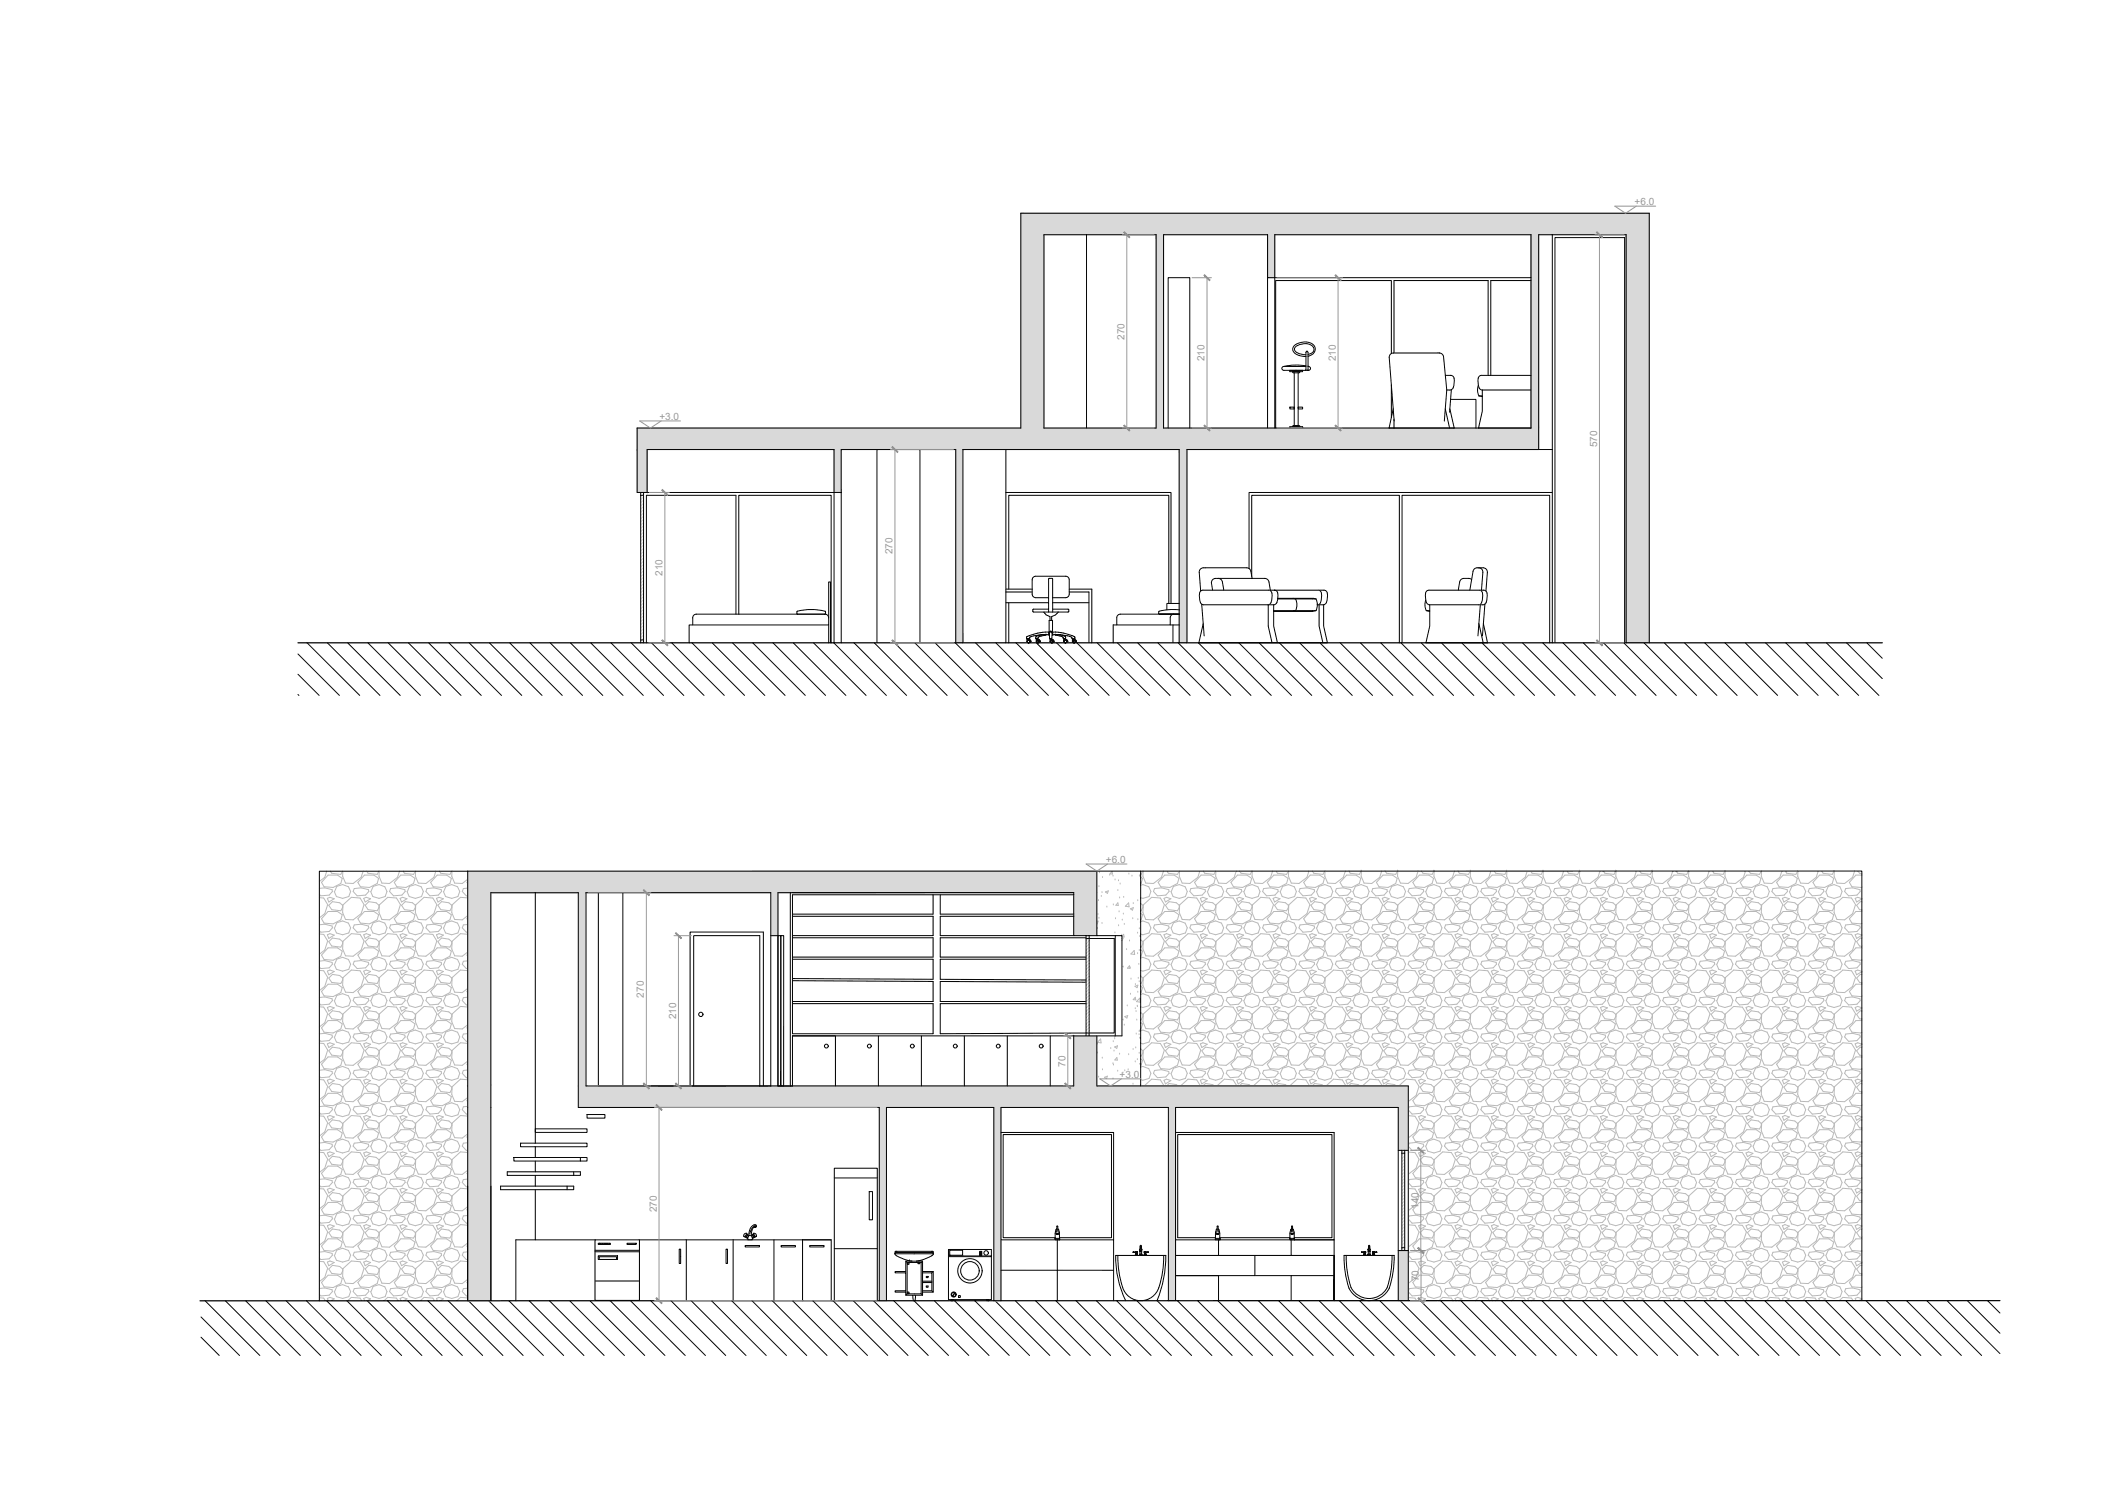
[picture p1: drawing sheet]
<svg xmlns="http://www.w3.org/2000/svg" width="594mm" height="420mm" viewBox="0 0 594 420" stroke-linecap="round" stroke-linejoin="round" font-family="sans-serif">
<defs><g id="words">
<g font-size="2.8" fill="#979797">
<text x="456.6" y="57.3">+6.0</text>
<text x="314.1" y="94.9" transform="rotate(-90 314.1 94.9)">270</text>
<text x="336.5" y="100.9" transform="rotate(-90 336.5 100.9)">210</text>
<text x="373.1" y="100.9" transform="rotate(-90 373.1 100.9)">210</text>
<text x="184.2" y="117.3">+3.0</text>
<text x="446.1" y="124.9" transform="rotate(-90 446.1 124.9)">570</text>
<text x="249.3" y="154.9" transform="rotate(-90 249.3 154.9)">270</text>
<text x="185" y="160.9" transform="rotate(-90 185 160.9)">210</text>
<text x="308.9" y="241.1">+6.0</text>
<text x="179.9" y="278.7" transform="rotate(-90 179.9 278.7)">270</text>
<text x="188.8" y="284.7" transform="rotate(-90 188.8 284.7)">210</text>
<text x="297.6" y="297.9" transform="rotate(-90 297.6 297.9)">70</text>
<text x="312.7" y="301.1">+3.0</text>
<text x="183.4" y="338.7" transform="rotate(-90 183.4 338.7)">270</text>
<text x="396.2" y="337.8" transform="rotate(-90 396.2 337.8)">140</text>
<text x="396.2" y="357.9" transform="rotate(-90 396.2 357.9)">70</text>
</g>
</g></defs>
<!-- layer: campitura -->
<g fill="#d9d9d9" stroke="#d9d9d9" stroke-width=".28">
<path d="M130.6 243.4h175.8z"/>
<path d="M299.3 249.4h.6z"/>
<path d="M221.9 249.4h36.2z"/>
<path d="M221.3 249.4h.6z"/>
<path d="M299.9 249.4h6.5v12z"/>
<path d="M215.3 249.4h2v12z"/>
<path d="M210.1 303.4h2.1z"/>
<path d="M203 303.4h7.1z"/>
<path d="M193.7 303.4h5.3z"/>
<path d="M216.2 303.4h1.5z"/>
<path d="M326.3 309.4h2v54z"/>
<path d="M277.6 309.4h2v54z"/>
<path d="M245.6 309.4h2v54z"/>
<path d="M130.6 331.4h6.5v32z"/>
<path d="M390.5 349.4h2.8v14z"/>
<path d="M285.1 59.6l175.6 6v-6zM285.1 59.6l175.6 6h-175.6z"/>
<path d="M354 65.6l2 12v-12zM354 65.6l2 12h-2z"/>
<path d="M427.6 65.6l2.2 54v-54zM427.6 65.6l2.2 54h-2.2z"/>
<path d="M322.9 65.6l2.1 54v-54zM322.9 65.6l2.1 54h-2.1z"/>
<path d="M285.1 65.6l6.5 54v-54zM285.1 65.6l6.5 54h-6.5z"/>
<path d="M177.9 119.6l251.9 6v-6zM177.9 119.6l251.9 6h-251.9z"/>
<path d="M232.9 125.6l2.1 12v-12zM232.9 125.6l2.1 12h-2.1z"/>
<path d="M177.9 125.6l2.8 12v-12zM177.9 125.6l2.8 12h-2.8z"/>
<path d="M454.2 65.6l6.5 114v-114zM454.2 65.6l6.5 114h-6.5z"/>
<path d="M329.4 125.6l2.1 54v-54zM329.4 125.6l2.1 54h-2.1z"/>
<path d="M266.9 125.6l2 54v-54zM266.9 125.6l2 54h-2z"/>
<path d="M130.6 243.4l175.8 6v-6zM130.6 243.4l175.8 6h-175.8z"/>
<path d="M299.9 249.4h6.5zM299.9 249.4h6.5z"/>
<path d="M258.1 249.4h41.2zM258.1 249.4h41.8z"/>
<path d="M299.9 249.4h6.5zM299.9 249.4h6.5z"/>
<path d="M130.6 249.4h169.3zM130.6 249.4h127.5z"/>
<path d="M130.6 249.4h127.5zM130.6 249.4h90.7zM221.3 249.4h.6zM221.3 249.4h36.8zM221.9 249.4h36.2z"/>
<path d="M130.6 249.4h86.7zM130.6 249.4h86.7zM130.6 249.4h86.7zM130.6 249.4h90.7z"/>
<path d="M215.3 249.4h2zM215.3 249.4h2z"/>
<path d="M130.6 249.4h33.1zM130.6 249.4h84.7z"/>
<path d="M130.6 249.4h33.1zM130.6 249.4h33.1z"/>
<path d="M161.5 249.4h2.2zM161.5 249.4h2.2z"/>
<path d="M130.6 249.4h6.5zM130.6 249.4h30.9z"/>
<path d="M299.9 261.4h6.5zM299.9 249.4l6.5 12h-6.5z"/>
<path d="M215.3 261.4h2zM215.3 249.4l2 12h-2z"/>
<path d="M299.9 289.4l6.5 14v-14zM299.9 289.4l6.5 14h-6.5z"/>
<path d="M161.5 249.4l2.2 54v-54zM161.5 249.4l2.2 54h-2.2z"/>
<path d="M130.6 249.4l6.5 54v-54zM130.6 249.4l6.5 54h-6.5z"/>
<path d="M161.5 303.4h32.2zM161.5 303.4h32.2z"/>
<path d="M203 303.4h9.2zM199 303.4h13.2z"/>
<path d="M193.7 303.4h5.3zM193.7 303.4h9.3z"/>
<path d="M199 303.4h13.2zM193.7 303.4h18.5z"/>
<path d="M161.5 303.4h32.2zM161.5 303.4h32.2z"/>
<path d="M216.2 303.4h1.9zM215.3 303.4h2.8z"/>
<path d="M215.3 303.4h3.5zM213.2 303.4h5.6z"/>
<path d="M213.2 303.4h5.7zM213.1 303.4h5.8z"/>
<path d="M161.5 303.4h50.7zM161.5 303.4h50.7z"/>
<path d="M213.1 303.4h6.2zM212.2 303.4h7.1z"/>
<path d="M161.5 303.4h50.7zM161.5 303.4h50.7z"/>
<path d="M221.3 303.4h172zM221.3 303.4h172z"/>
<path d="M161.5 303.4h59.2zM161.5 303.4h59.2z"/>
<path d="M161.5 303.4l231.8 6v-6zM161.5 303.4l231.8 6h-231.8z"/>
<path d="M130.6 303.4l6.5 6v-6zM130.6 303.4l6.5 6h-6.5z"/>
<path d="M390.5 309.4l2.8 12v-12zM390.5 309.4l2.8 12h-2.8z"/>
<path d="M130.6 309.4l6.5 22v-22zM130.6 309.4l6.5 22h-6.5z"/>
<path d="M326.3 363.4h2zM326.3 309.4l2 54h-2z"/>
<path d="M277.6 363.4h2zM277.6 309.4l2 54h-2z"/>
<path d="M245.6 363.4h2zM245.6 309.4l2 54h-2z"/>
<path d="M130.6 363.4h6.5zM130.6 331.4l6.5 32h-6.5z"/>
<path d="M390.5 363.4h2.8zM390.5 349.4l2.8 14h-2.8z"/>
</g>
<!-- layer: muri sezionati -->
<path d="M291.6 65.6h31.3v54h-31.3zM325 65.6h29v12h2v-12h71.6v54h-102.6zM266.9 179.6v-54h-31.9v12h-2.1v-12h-52.2v12h-2.8v-18h107.2v-60h175.6v120M268.9 179.6v-54h60.5v54M331.5 179.6v-54h98.3v-60h24.4v114" fill="none" stroke="#000" stroke-width=".3"/>
<!-- layer: campitura -->
<g fill="none" stroke="#d9d9d9" stroke-width=".28">
<path d="M179.1 137.6l-.2 .2M179.7 137.9l-.8 .8M179.7 138.8l-.8 .8M179.7 139.7l-.8 .8M179.7 140.6l-.8 .8M179.7 141.5l-.8 .8M179.7 142.4l-.8 .8M179.7 143.3l-.8 .8M179.7 144.2l-.8 .8M179.7 145.1l-.8 .8M179.7 146l-.8 .8M179.7 146.9l-.8 .8"/>
<path d="M179.7 147.8l-.8 .8M179.7 148.6l-.8 .9M179.7 149.5l-.8 .9M179.7 150.4l-.8 .9M179.7 151.3l-.8 .9M179.7 152.2l-.8 .8M179.7 153.1l-.8 .8M179.7 154l-.8 .8M179.7 154.9l-.8 .8M179.7 155.8l-.8 .8M179.7 156.7l-.8 .8M179.7 157.6l-.8 .8"/>
<path d="M179.7 158.5l-.8 .8M179.7 159.4l-.8 .8M179.7 160.3l-.8 .8M179.7 161.2l-.8 .8M179.7 162.1l-.8 .8M179.7 163l-.8 .8M179.7 163.9l-.8 .8M179.7 164.8l-.8 .8M179.7 165.7l-.8 .8M179.7 166.6l-.8 .8M179.7 167.5l-.8 .8M179.7 168.4l-.8 .8"/>
<path d="M179.7 169.3l-.8 .8M179.7 170.2l-.8 .8M179.7 171.1l-.8 .8M179.7 172l-.8 .8M179.7 172.9l-.8 .8M179.7 173.8l-.8 .8M179.7 174.7l-.8 .8M179.7 175.6l-.8 .8M179.7 176.5l-.8 .8M179.7 177.4l-.8 .8M179.7 178.3l-.8 .8M179.7 179.2l-.3 .4"/>
<path d="M303.8 261.4l-.5 .5M304.2 261.9l-.9 .9M304.2 262.8l-.9 .9M304.2 263.7l-.9 .9M304.2 264.6l-.9 .9M304.2 265.5l-.9 .9M304.2 266.4l-.9 .9M304.2 267.3l-.9 .9M304.2 268.2l-.9 .9M304.2 269.1l-.9 .9M304.2 270l-.9 .9M304.2 270.9l-.9 .9"/>
<path d="M304.2 271.8l-.9 .8M304.2 272.7l-.9 .8M304.2 273.6l-.9 .8M304.2 274.5l-.9 .8M304.2 275.4l-.9 .8M304.2 276.3l-.9 .8M304.2 277.2l-.9 .8M304.2 278.1l-.9 .8M304.2 279l-.9 .8M304.2 279.9l-.9 .8M304.2 280.8l-.9 .8M304.2 281.7l-.9 .8"/>
<path d="M304.2 282.6l-.9 .8M304.2 283.5l-.9 .8M304.2 284.4l-.9 .8M304.2 285.3l-.9 .8M304.2 286.2l-.9 .8M304.2 287.1l-.9 .8M304.2 288l-.9 .8M304.2 288.8l-.5 .6M392 321.4l-.5 .5M392.3 322l-.8 .8M392.3 322.9l-.8 .8M392.3 323.8l-.8 .7"/>
<path d="M392.3 324.7l-.8 .7M392.3 325.5l-.8 .8M392.3 326.4l-.8 .8M392.3 327.3l-.8 .8M392.3 328.2l-.8 .8M392.3 329.1l-.8 .8M392.3 330l-.8 .8M392.3 330.9l-.8 .8M392.3 331.8l-.8 .8M392.3 332.7l-.8 .8M392.3 333.6l-.8 .8M392.3 334.5l-.8 .8"/>
<path d="M392.3 335.4l-.8 .8M392.3 336.3l-.8 .8M392.3 337.2l-.8 .8M392.3 338.1l-.8 .8M392.3 339l-.8 .8M392.3 339.9l-.8 .8M392.3 348l-.8 .8M392.3 340.8l-.8 .8M392.3 341.7l-.8 .8M392.3 342.6l-.8 .8M392.3 343.5l-.8 .8M392.3 344.4l-.8 .8"/>
<path d="M392.3 345.3l-.8 .8M392.3 346.2l-.8 .8M392.3 347.1l-.8 .8M392.3 348.9l-.4 .5"/>
</g>
<!-- layer: tratteggio -->
<g fill="none" stroke="#000" stroke-width=".28">
<path d="M85.8 179.6l14.7 14.7M91.4 179.6l14.7 14.7M97.1 179.6l14.7 14.7M102.7 179.6l14.7 14.7M108.4 179.6l14.7 14.7M114.1 179.6l14.7 14.7M119.7 179.6l14.7 14.7M125.4 179.6l14.7 14.7M131 179.6l14.7 14.7M136.7 179.6l14.7 14.7M142.3 179.6l14.7 14.7M148 179.6l14.7 14.7"/>
<path d="M153.7 179.6l14.7 14.7M159.3 179.6l14.7 14.7M165 179.6l14.7 14.7M170.6 179.6l14.7 14.7M176.3 179.6l14.7 14.7M181.9 179.6l14.7 14.7M187.6 179.6l14.7 14.7M193.3 179.6l14.7 14.7M198.9 179.6l14.7 14.7M204.6 179.6l14.7 14.7M210.2 179.6l14.7 14.7M215.9 179.6l14.7 14.7"/>
<path d="M221.6 179.6l14.7 14.7M227.2 179.6l14.7 14.7M232.9 179.6l14.7 14.7M238.5 179.6l14.7 14.7M244.2 179.6l14.7 14.7M249.8 179.6l14.7 14.7M255.5 179.6l14.7 14.7M261.2 179.6l14.7 14.7M266.8 179.6l14.7 14.7M272.5 179.6l14.7 14.7M278.1 179.6l14.7 14.7M283.8 179.6l14.7 14.7"/>
<path d="M289.4 179.6l14.7 14.7M295.1 179.6l14.7 14.7M300.8 179.6l14.7 14.7M306.4 179.6l14.7 14.7M312.1 179.6l14.7 14.7M317.7 179.6l14.7 14.7M323.4 179.6l14.7 14.7M329 179.6l14.7 14.7M334.7 179.6l14.7 14.7M340.4 179.6l14.7 14.7M346 179.6l14.7 14.7M351.7 179.6l14.7 14.7"/>
<path d="M357.3 179.6l14.7 14.7M363 179.6l14.7 14.7M368.6 179.6l14.7 14.7M374.3 179.6l14.7 14.7M380 179.6l14.7 14.7M385.6 179.6l14.7 14.7M391.3 179.6l14.7 14.7M396.9 179.6l14.7 14.7M402.6 179.6l14.7 14.7M408.3 179.6l14.7 14.7M413.9 179.6l14.7 14.7M419.6 179.6l14.7 14.7"/>
<path d="M425.2 179.6l14.7 14.7M430.9 179.6l14.7 14.7M436.5 179.6l14.7 14.7M442.2 179.6l14.7 14.7M447.9 179.6l14.7 14.7M453.5 179.6l14.7 14.7M459.2 179.6l14.7 14.7M464.8 179.6l14.7 14.7M470.5 179.6l14.7 14.7M476.1 179.6l14.7 14.7M481.8 179.6l14.7 14.7M487.5 179.6l14.7 14.7"/>
<path d="M493.1 179.6l14.7 14.7M498.8 179.6l14.7 14.7M504.4 179.6l14.7 14.7M510.1 179.6l14.7 14.7M515.7 179.6l10 10M521.4 179.6l4.3 4.3M83.2 194l.3 .3M83.2 188.4l5.9 5.9M83.2 182.7l11.6 11.6M56.1 373.6l5.1 5.1M56.1 367.9l10.8 10.8M57.3 363.4l15.3 15.3"/>
<path d="M62.9 363.4l15.3 15.3M68.6 363.4l15.3 15.3M74.3 363.4l15.2 15.3M79.9 363.4l15.3 15.3M85.6 363.4l15.3 15.3M91.2 363.4l15.3 15.3M96.9 363.4l15.3 15.3M102.6 363.4l15.2 15.3M108.2 363.4l15.3 15.3M113.9 363.4l15.2 15.3M119.5 363.4l15.3 15.3M125.2 363.4l15.3 15.3"/>
<path d="M130.8 363.4l15.3 15.3M136.5 363.4l15.3 15.3M142.1 363.4l15.3 15.3M147.8 363.4l15.3 15.3M153.5 363.4l15.2 15.3M159.1 363.4l15.3 15.3M164.8 363.4l15.3 15.3M170.4 363.4l15.3 15.3M176.1 363.4l15.3 15.3M181.7 363.4l15.3 15.3M187.4 363.4l15.3 15.3M193.1 363.4l15.3 15.3"/>
<path d="M198.7 363.4l15.3 15.3M204.4 363.4l15.3 15.3M210 363.4l15.3 15.3M215.7 363.4l15.3 15.3M221.4 363.4l15.2 15.3M227 363.4l15.3 15.3M232.7 363.4l15.3 15.3M238.3 363.4l15.3 15.3M244 363.4l15.3 15.3M249.6 363.4l15.3 15.3M255.3 363.4l15.3 15.3M261 363.4l15.2 15.3"/>
<path d="M266.6 363.4l15.3 15.3M272.3 363.4l15.3 15.3M277.9 363.4l15.3 15.3M283.6 363.4l15.3 15.3M289.2 363.4l15.3 15.3M294.9 363.4l15.3 15.3M300.5 363.4l15.3 15.3M306.2 363.4l15.3 15.3M311.9 363.4l15.3 15.3M317.5 363.4l15.3 15.3M323.2 363.4l15.3 15.3M328.8 363.4l15.3 15.3"/>
<path d="M334.5 363.4l15.3 15.3M340.1 363.4l15.4 15.3M345.8 363.4l15.3 15.3M351.5 363.4l15.3 15.3M357.1 363.4l15.3 15.3M362.8 363.4l15.3 15.3M368.4 363.4l15.3 15.3M374.1 363.4l15.3 15.3M379.8 363.4l15.3 15.3M385.4 363.4l15.3 15.3M391.1 363.4l15.3 15.3M396.7 363.4l15.3 15.3"/>
<path d="M402.4 363.4l15.3 15.3M408 363.4l15.3 15.3M413.7 363.4l15.3 15.3M419.4 363.4l15.3 15.3M425 363.4l15.3 15.3M430.7 363.4l15.3 15.3M436.3 363.4l15.3 15.3M442 363.4l15.3 15.3M447.6 363.4l15.3 15.3M453.3 363.4l15.3 15.3M458.9 363.4l15.4 15.3M464.6 363.4l15.3 15.3"/>
<path d="M470.3 363.4l15.3 15.3M475.9 363.4l15.3 15.3M481.6 363.4l15.3 15.3M487.2 363.4l15.3 15.3M492.9 363.4l15.3 15.3M498.5 363.4l15.4 15.3M504.2 363.4l15.3 15.3M509.9 363.4l15.3 15.3M515.5 363.3l15.3 15.4M521.2 363.3l15.3 15.4M526.8 363.3l15.4 15.4M532.5 363.3l15.3 15.4"/>
<path d="M538.2 363.3l15.3 15.4M543.8 363.3l14.8 14.8M549.5 363.3l9.1 9.2M555.1 363.3l3.5 3.5"/>
</g>
<!-- layer: linea terra -->
<path d="M83.2 179.6h442.5M558.6 363.3l-502.7 .1" fill="none" stroke="#000" stroke-width=".35"/>
<!-- layer: 0 -->
<g fill="none" stroke="#000" stroke-width=".28">
<path d="M303.5 65.6v54M354 77.6v42M427.6 77.6h-71.6v42M427.6 78.4h-11.2v26.5M433.6 65.6v72M388.6 98.8v-20.4h-32.3v41.2M389.4 98.6v-20.2h26.2v26.5M326.3 119.6v-42h6v42M178.9 137.6v42M178.9 138.4h.8M179.7 137.6v42M180.7 137.6h52.2v42"/>
<path d="M235 137.6v42M280.9 137.6h46.2v31M429.8 125.6h3.8M348.9 158.8v-21.2h84.7v42M178.9 178.8h.8M205.5 171.6v-33.2h-25v41.2M206.3 171.6v-33.2h25.8v41.2M281.7 164.6v-26.2h44.8v30.2M281.7 168.4v11.2M349.6 161v-22.6h41.2v41.2M391.6 179.6v-41.2h41.2v41.2M434.3 179.6v-113.2h19.5v113.2"/>
<path d="M130.6 243.4h-41.4v120M130.6 243.4v120M149.5 249.4v70M163.7 249.4h51.6v54h-51.6zM167.1 249.4v54M174 249.4v54M217.3 249.4h82.6v12h13.5v28h-13.5v14h-82.6zM306.4 243.4v18M318.6 243.4l201.4-.1v120M318.6 243.4h-188M318.6 243.4v60M215.3 261.4h2"/>
<path d="M303.3 262.2h7.9v26.4h-7.9M303.3 261.4v28M304.2 261.4v28M311.5 261.4v28M306.4 289.4v14h86.9v60M145.4 319.4h18.6v1h-18.6zM149.5 315.4h14.5v1h-14.5zM164 311.4h5v1h-5zM173.8 303.4h46.9M139.8 331.4h20.4v1h-20.4zM141.7 327.4h20.4v1h-20.4zM143.5 323.4h20.5v1h-20.5z"/>
<path d="M149.5 320.4v3M149.5 324.4v3M149.5 328.4v3M149.5 332.4v14M158.4 331.4v1M160.2 327.4v1M162.1 323.4v1M390.5 321.4h2.8M391.5 321.4v28M391.5 322.2h.8M392.3 321.4v28M390.5 349.4h2.8"/>
<path d="M391.5 348.6h.8M137.1 363.4v-114h24.4v60h84.1v54M247.6 363.4v-54h30v54M279.6 363.4v-54h46.7v54M328.3 363.4v-54h62.2v54"/>
</g>
<!-- layer: finestre -->
<path d="M178.9 137.6h.8" fill="none" stroke="#8d8d8d" stroke-width=".28"/>
<!-- layer: Arredo -->
<g fill="none" stroke="#000" stroke-width=".28">
<path d="M365.3 99l1.3-.5 .4-.9-.5-1-1.4-.6a4.4 4.4 0 0 0-3.5 1.2 1.52 1.52 0 0 0 1.7 1.7l1.4 .2M365.3 99.5l1.4-.6 .6-.9v-1l-.7-.9-1.2-.5-1.2-.1-1.5 .4-1.3 .8-.3 1 .6 1 1.3 .7 1.8 .2M388 99.9h.1M388 99.9l1.4 17.7M402 98.6l.9 .4 .3 .6M402.1 98.6h-12.9a1.19 1.19 0 0 0-1.2 1.3M403.2 99.6l.9 9.4M358.6 102.4a.53 .53 0 0 0-.6 .5 .53 .53 0 0 0 .6 .5l6.9 .1M358.6 102.4h6.2M360.3 103.5v.3h3.5v-.3M360.3 113.7h1.2v.5h-1.2zM360.3 119.6v-.4h3.5v.4"/>
<path d="M361 103.8l.3 .4M361 119.2l.3-.3h1.5l.3 .3M361.5 104.2v14.7M361.9 103.5l.1 .2 .2-.2M362.6 113.7h1.2v.5h-1.2zM362.6 104.2v14.7M363.1 103.8l-.4 .4h-1.4M364.5 103.4l.3-.1-.1-4.9 .3-.3 .3 .4v4.8l-.2 .1M364.7 102.2a15.8 15.8 0 0 0-6.1 .2M365.3 102.4h.2M365.3 102.3a.57 .57 0 0 1 .7 .5 .57 .57 0 0 1-.5 .6M388.6 107.5v9.1"/>
<path d="M389.1 114.2l-1.1 5.4h18.2l-1.2-5.4M389.4 117.1v2.5M403.7 114.2l1.2 5.4M403.7 104.9h1.5a1.34 1.34 0 0 1 1 1.8l-.4 1.9a1.56 1.56 0 0 1-1.7 .4M404.1 109l-.7 8.6M405.2 111.6h7v8M405.4 108.9l-.5 6.3M412.9 107.6l-.2 1 .2 1.5 .2 .5h.9M413.1 110.6l.9 .2M414 109v5.9l-1 4.7h14.6M414 109h13.6M427.6 104.9h-13.8a1.34 1.34 0 0 0-1 1.8l.4 1.9 .8 .4"/>
<path d="M244.9 125.6v54M256.9 125.6v54M280.9 125.6v54M335 159.9h.1M335 159.9l.4 5.2M349.4 159.6l-.3-.6-.9-.4h-12.1a1.19 1.19 0 0 0-1.2 1.3M349.4 159.6l.3 2M412.5 158.6h1.7M412.6 158.6l-.6 .2-.5 .5-1 5.6M413 158.6a1.19 1.19 0 0 1 1.2 1.3M414.2 159.9h.1M414.2 159.9l-.4 5"/>
<path d="M414.2 158.6a1.19 1.19 0 0 1 1.2 1.3M415.4 159.9h.1M415.4 159.9l-.4 5.2M193.5 172.6a1 1 0 0 1 1-1h35.9a1 1 0 0 1 1 1M193.5 172.6v2M222.8 171.6l-.2-.7a12.4 12.4 0 0 1 8 0l-.2 .7M231.4 179.6v-17h.5v17M231.4 174.6h-38.9v5M280.9 164.6h7.4M280.9 165.4h7.4M280.9 168.4h12M286.8 177.9a13.5 13.5 0 0 1 6.2-1.3v.8a11.8 11.8 0 0 0-5.3 .6l-.1 .3-.8 .1z"/>
<path d="M286.9 179.2l-.1-.6h.6l.4 .2 .2 .5M287 179.3l.1 .2M287 179l-.1 .2M287.1 179.5l.2 .1M287.1 178.9l-.1 .3M287.3 179.6h.1M287.4 178.9l.2 .2M287.4 178.9h-.3M287.5 179.5l-.1 .1M287.5 179.5l-.3 .1M287.5 179.5h.1M287.6 179.5h-.1"/>
<path d="M287.6 179.4h.1M287.6 179.2v.3M287.6 179.1v.1M288 179.3h.1M288 179.3a.62 .62 0 0 0-1.1-.3l.1 .4M289.3 177.9h.1a3.4 3.4 0 0 1 2.7-.5l-1.6 .4-.5 .2-.2 .4h-.4zM289.4 178.6l.8 .1 .3 .6-.4-.5h-.3l-.4 .4zM289.5 179.3h.1M289.6 179.4l.1 .1M289.6 179.1v.3M289.6 179.4h.1M289.6 179.4l.4 .2"/>
<path d="M289.7 179h-.1M289.8 179.6h.2M289.8 178.9l.3 .1M289.8 178.9l-.3 .3M289.8 178.9h.1M290 178.1h.1M290 179.6h.1M290.1 178.9h.1M290.1 179.5h.1M290.1 179l.1 .2M290.1 179h.1M290.2 179.4l-.1 .1"/>
<path d="M290.2 179.1v.2M290.2 179.3v.1M290.2 179.3h.1M290.5 179.3h.1M291.5 171l.7 .8 1.1 .5v1M292.1 177.4h.1M292.9 170.2h-4.2l-.2 .6 .2 .2h9.6l.2-.2-.2-.6h-4.3M292.9 167h-3.6a1 1 0 0 1-1-1v-4a1 1 0 0 1 1-1h8.3a.98 .98 0 0 1 1 1v4a1 1 0 0 1-1 1h-3.6M292.9 171v-9.2l.2-.2h.7l.2 .2v9.2M293 177.4h.1M293 173.3h1v3.1h-1zM293.1 176.6l.5-.1 .3 .2-.2 1.7-.6-.1z"/>
<path d="M293.3 178.6l.8 .1 .3 .6-.4-.5h-.4l-.3 .4zM293.4 179.3h.1M293.5 179.3l.3 .3M293.5 179.4h.1M293.5 179.1v.3M293.5 176.5h.1M293.7 178.9h.2M293.7 178.9l-.3 .3M293.7 178.9h.1M293.8 179.6h.1M293.9 178.9l.2 .4M293.9 179.6h.1"/>
<path d="M294 177.4h.1M294 176.6a14.4 14.4 0 0 1 6.2 1.3l-.1 .5h-.6l-.2-.3a11.6 11.6 0 0 0-5.1-.8l-.2 .1zM294 179.5l-.3 .1M294 178.9h.1M294 179.5h.1M294 168.4h10.1M294.1 179.5h-.1M294.1 179.4h.1M294.1 179.1h.1M294.1 179.3h.1M294.1 179.3l-.1 .2M294.4 179.3h.1"/>
<path d="M294.7 177.4h.1M294.7 177.4a3.4 3.4 0 0 1 2.9 .5v.5h-.5l-.2-.4-.5-.2zM295.6 171l-.8 .8-1.1 .5v1M297.1 178.6l.8 .1 .3 .6a.55 .55 0 0 0-.5-.5 .55 .55 0 0 0-.5 .4zM297.2 179.3h.1M297.2 179.3l.1 .1M297.2 179.1l.2 .4h.4M297.3 179l-.1 .2M297.4 178.9l-.1 .1M297.5 179.6h.2M297.5 178.9h.3l.1 .4M297.5 178.9h-.1"/>
<path d="M297.9 179.4h.1M297.9 179.2l-.2 .4M298.2 179.3h.1M298.6 164.6h6.3v15M298.6 165.4h5.5v14.2M299.5 178.6l.8 .1 .3 .6-.4-.5h-.3l-.4 .4zM299.6 179.2v.1M299.6 179.3h.1M299.7 179.1v.3M299.7 179.4l.1 .1M299.7 179.5h.1M299.7 179.5l.4 .1"/>
<path d="M299.7 179l-.1 .2M299.8 179h-.1M299.8 178.9l-.1 .1M300 179.6h.1M300.1 178.9l.1 .1M300.1 178.9h-.3M300.1 179.6h.1M300.2 178.9l.1 .3M300.2 179.5l-.1 .1M300.3 179.5h-.1M300.3 179.4h.1M300.3 179.1v.2"/>
<path d="M300.3 179.3l-.1 .2M300.3 179.3h.1M300.6 179.3h.1M311.9 172.6v2M323.8 171.6h5.6h-16.5a1 1 0 0 0-1 1M323.8 171.6h5.6M326.8 172.6v2M327.6 174.6v5M327.8 171.6a1 1 0 0 0-1 1M329.3 170.4a11.7 11.7 0 0 0-5.7 .5l.2 .7M329.4 168.6h-3.5v1.8M329.4 174.6h-18.5v5"/>
<path d="M335.6 168.8l.7 8.8M336.1 174.2l-1.3 5.4h20.5M338.7 164.9l-.3-1.9a1.19 1.19 0 0 1 1.1-1.4h14.1l.7 .7 .5 2.6M340.2 161.6l.7 .2 .4 .5 .5 2.6M354.2 169v5.9l1.1 4.7M354.8 165a3.2 3.2 0 0 1 .1 3.5l-.3 .3M355.7 169l-19.8-.1a3.2 3.2 0 0 1-.7-3.5l.8-.5h33.8a1.33 1.33 0 0 1 1 1.8l-.3 1.6-.4 .5-2.2 .2M355.7 169v5.9l1.1 4.7M355.7 170.6h11.9M355.9 164.9a1.34 1.34 0 0 1 1 1.8l-.3 1.6M356.6 168.3l-.3 .5-.6 .2M356.9 167.3h10.7"/>
<path d="M356.9 167.1h9.9l.8 .2M361.1 167.1a1.07 1.07 0 0 1 1.1 1.3v.6a1.79 1.79 0 0 1-.6 1.6l-.8 .2M367.6 170.6l-1.1 .2h-10.8M367.6 167.3l.3 1.7-.3 1.6M367.9 169h.1M368.4 169v5.9l1.1 4.7M368.6 165a3.2 3.2 0 0 1 .1 3.5l-.3 .3M369.7 169v5.9l1.1 4.7h-15.5M398.2 167.6l-.2 1.5 .4 1.5M398.4 170.6l.9 .2M398.4 170.6h.9M398.5 165.1l.6-.2h15.3a1.33 1.33 0 0 1 1 1.8l-.5 1.9-.7 .4-15.2-.1a3.2 3.2 0 0 1-.7-3.5z"/>
<path d="M399.3 169v5.9l-1 4.7h17.2l-1.2-5.4M408.9 161.6l-.7 .2-.4 .5-.5 2.6M408.9 161.6a2.42 2.42 0 0 1 2.1 .3M413.1 174.2l1.2 5.4M413.5 169l-.7 8.6M413.7 165a3.3 3.3 0 0 1 .1 3.3M413.8 168.3l-.3 .4M414.7 168.8l-.6 8.8M220.7 249.4v54M221.3 256h39.3v5.4h-39.3M260.6 250v5.4h-39.3M262.6 250v5.4h37.3"/>
<path d="M299.9 250h-78.6v38.8h39.3v-8.4h-39.3M299.9 256h-37.3v5.4h37.3M217.3 261.4h.8v42h-.8zM218.1 261.4h.8v42h-.8zM221.3 274l39.3 .2v5.6h-39.3M221.3 268h39.3v5.6l-39.3-.2M221.3 262h39.3v5.4h-39.3M303.3 274.4l-40.7-.2v5.6h40.7M303.3 268h-40.7v5.6l40.7 .2M303.3 262h-40.7v5.4h40.7M221.3 289.4h12v14M221.3 289.4h78.6"/>
<path d="M221.3 289.4v14M245.3 289.4v14M257.3 289.4v14M269.3 289.4v14M281.3 289.4v14M293.3 289.4v14M303.3 280.4h-40.7v8.4l40.7-.2M192.7 303.4v-43h20.5v43M193.7 303.4v-42h18.5v42M279.6 316.4h31.4v47M328.3 316.4h44.3v47v-12.7M233 329.1h12"/>
<path d="M242.8 332.9h.9v7.9h-.9zM166.2 346.4h12.4v16.9h-12.4zM166.2 346.4h-22.1v17M166.2 349.7h12.4M166.2 357.9h12.4M166.2 349.3h12.4M167.1 347.3h.3v.4h-.3zM167.1 350.8h5.4v1h-5.4zM167.4 351.8v-.7h4.8v.7M167.4 347.3h.4v.4h-.4M167.8 347.7h.6v-.4h-.3v.4M167.8 347.3h.3"/>
<path d="M168.4 347.7h.7v-.4h-.3v.4M168.4 347.3h.4M169.1 347.7h.7v-.4h-.3v.4M169.1 347.3h.4M169.8 347.7h.7v-.4h-.4v.4M169.8 347.3h.3M175.1 347.3h2.6v.4h-2.6zM178.6 346.4h53.6v17h.8v-37h12v37M189.7 349h.4v4h-.4zM191.7 346.4v16.9M202.8 349h.4v4h-.4zM204.8 346.4v16.9"/>
<path d="M207.8 345.4l.1-.7 .6-.2 .6 .7-.2 .5-.3 .1-.8-.4 .7 .3M208.1 347.9h4v.4h-4zM208.1 345.3l-.1 .1M208.5 344.8l-.1 .2M208.5 344.5v.3l.4 .4M208.7 345.8l.2 .6h1.2l.2-.6M208.9 345.3l-.4-.3-.2 .1-.1 .2 .5 .3M209.9 345.2h.1M209.9 345.2h-.8M210.2 345.3l.3-.3 .2 .1 .1 .2-.5 .3M210.5 344.5v.3l-.4 .4M210.6 344.8v.2"/>
<path d="M210.7 342.8l-.3 .1-.4 .7-.1 1.6M210.9 345.3l.1 .1M211.1 342.5h-.4l-.7 .7-.6 1.6M211.2 342.5l-.1-.3-.4-.1-.9 .7-.5 1-.2 1.4M211.2 345.4l-.1-.7-.6-.2-.5 .7 .1 .5 .3 .1 .8-.4-.7 .3M211.3 342.5v.1M216.2 346.4v17M218.2 347.9h4v.4h-4zM226.2 347.9h4v.4h-4zM232.2 346.4h-8v17M233 348.8h12M250 350.3h10.7"/>
<path d="M250 350.3v.1a8.8 8.8 0 0 0 4 1.8M250 350.2v.1M250 355.2h3v-2.9h4.7v2.9h2.9v5.8h-2.9v.8h-2l-.1 1.6h-.5l-.2-1.6h-1.9v-.8h-3v-.4h3v-5h-3zM250.2 349.9h10.3M250.5 349.6l-.5 .6M253 355.2v.4M253 352.3l.4 .4M253.4 352.7v8.8h3.9v-8.8M253.4 352.7h3.9M253.4 352.7h.5v.5h-.5zM254 352.2l.7 .1M254 352.2h.1"/>
<path d="M256.4 352.7v.3h.5v-.3M257.7 355.6h2.6v5l.3 .4M257.7 352.3l-.4 .4M257.7 357.9h2.6M257.7 358.3h2.6M257.7 355.2v5.8M258.7 359.3h.5v.3h-.5zM258.7 356.6h.5v.3h-.5zM260.2 349.6l.5 .6M260.5 349.6l.1 .1M260.5 349.6h-10.3l-.2 .6M260.6 349.7l.1 .5"/>
<path d="M260.6 355.2l-.3 .4M260.7 350.2v.1M260.7 350.3v.1a9.6 9.6 0 0 1-4.7 1.9M264.9 349.1h12v14h-12zM264.9 351.1h12M264.9 350.9h12M265.3 349.3h3.6v1.4h-3.6zM273.6 350h.6v.3h-.6zM273.6 350.4h.6v.3h-.6zM273.6 349.6h.6v.3h-.6zM279.6 346.4h31.4M279.6 354.9h31.4"/>
<path d="M294.7 345.8h-14.5v-28.8h30.2v28.8h-14.5M294.9 344.5l.1 .1M295 344.6h.6M295 344.6v.3h.6v-.3M295.1 343.4l-.3 .8-.1 1.8M295.1 343.4v.8M295.2 342.6v.8M295.2 342.5v.1M295.2 342.5l.2 .1 .1 .8M295.3 346.4v17M295.5 344.2v-.8l.4 .8 .1 1.8h-1.3v.4h1.3M295.7 344.5l-.1 .1"/>
<path d="M296 346.4v-.4v.4M311.6 350.7a27.9 27.9 0 0 0 2.8 12.7M311.6 350.7h14M312.2 350.7a23.5 23.5 0 0 0 2 10.3 5.4 5.4 0 0 0 5.6 2.2 5.4 5.4 0 0 0 4.1-4.4 27.2 27.2 0 0 0 1.1-8.1M316.5 349.8v.1M316.5 349.8h.1M316.5 349.8l.1 .1M316.6 349.9h.1M316.7 349.8h.1M316.6 349.8v.1M316.6 349.8h-.1M316.7 349.8v.1"/>
<path d="M316.7 349.9h.5M317 350.7h.8M317.2 350.6h.4M317.2 350.6l-.2 .1M317.2 350.4h.1M317.2 350.5h.1M317.2 350.4v.2M317.2 349.7h.1M317.2 349.9h.1M317.2 350.6h.1M317.2 350.5h.4M317.2 350.4h.4"/>
<path d="M317.2 349.7v.2M317.2 349.7l-.5 .1M317.2 349.7v.1M317.2 350.1h.4M317.2 349.8h.1M317.2 349.9h.4M317.2 350.1h.1M317.2 350.1l.1 .1M317.3 350.1h.3M317.3 350.1h-.1M317.3 350.2h.2M317.3 350.2l-.1 .2"/>
<path d="M317.3 349.8h.2M317.3 349.8l.2 .2M317.3 350.4h.2M317.3 350.5h.1M317.3 350.4v.1M317.3 350h.1M317.4 350.5h.1M317.4 350.4v.1M317.5 350.4h.1M317.5 350.4v.1M317.5 349.8v.2M317.5 349.8h.1"/>
<path d="M317.5 350.5h.1M317.5 350.2l.1 .2M317.5 349.9h.1M317.6 350.1l-.1 .1M317.6 349.8h-.1M317.6 349.8v.1M317.6 349.9h.1M317.6 350.1h.1M317.6 350.6h.1M317.6 350.4h.1M317.6 350.4v.2M317.6 350.5h.1"/>
<path d="M317.6 349.7h.1M317.6 349.7v.2M317.6 349.7v.1M317.6 350.4v.1M317.6 350.6l.2 .1M317.7 349.7l-.1 .2M318.2 350.7h.8M318.3 349h.1M318.3 349l.1 .4M318.3 350.4h.6M318.3 350.4h.1M318.3 350.5h.1"/>
<path d="M318.4 350.5l-.2 .2M318.4 350.5h.5M318.4 350.3h.5M318.4 350.3l-.1 .1M318.4 349.6v.1M318.4 349.6h.5M318.4 349.4h.2M318.4 349.7h.5M318.4 349.4v.2M318.4 349.7v.6M318.4 349.2l.2-1.3 .2 .1v1.2M318.4 349.1l.2 .3"/>
<path d="M318.4 348.9l-.1 .1M318.5 348.1v.3M318.5 348.5l.2-.1v.3M318.5 348.5h.2M318.5 348.5v.2M318.5 348.7h.2zM318.7 349.4h.2M318.8 348.1l-.1 .3M318.8 348.9l.1 .5M318.8 349h.2M318.8 349.1l-.2 .3M318.8 349.6v.1"/>
<path d="M318.9 349.4v.2M318.9 349.7v.6M318.9 350.5l.1 .2M318.9 350.3v.1M318.9 350.4v.1M319 350.7h.1M319.5 350.7h.7M319.6 349.9h.1M319.6 349.7v.2M319.6 350.6h.5M319.6 350.6l-.1 .1M319.6 349.7h.1"/>
<path d="M319.6 349.7l.1 .1M319.6 350.5h.1M319.6 350.4h.4M319.6 350.5h.4M319.6 350.4v.2M319.6 350.6h.4M319.6 350.6h.1M319.7 350.1h.3M319.7 350.1h.1M319.7 349.8h.1M319.7 349.8v.1M319.7 349.9h-.1"/>
<path d="M319.7 350.1v.1M319.7 349.9h.1M319.7 349.9h.3M319.7 350h.3M319.7 349.8h.2M319.7 349.8l.1 .2M319.7 350.2h.3M319.7 350.2l-.1 .2M319.7 350.4v.1M319.8 350.4v.1M319.9 350.4v.1M319.9 349.8v.2"/>
<path d="M319.9 349.8h.1M320 350.4h.1M320 350.2v.2M320 350.4v.1M320 350.1h.1M320 350.1l-.1 .1M320 349.9h.1M320 349.7v.1M320 350.5h.1M320 350.5h-.4M320 349.7v.2M320 350.4v.2"/>
<path d="M320 350.6h.1M320 349.7h.1M320 349.7l.6 .1M320.1 350.4v.1M320.1 350.6l.1 .1M320.5 349.9h.1M320.6 349.8h.1M320.6 349.8v.1M320.6 349.9h-.6M320.7 349.8v.1M320.7 349.8l-.1 .1M325.6 350.7a33 33 0 0 1-2.4 12.7"/>
<path d="M328.3 350.7h44.3M328.3 346.4h44.3M339.5 345.8h-10.6v-28.8h43.1v28.8h-10.5M339.7 344.5l.1 .1M339.8 344.6h.6M339.8 344.6v.3h.6v-.3M339.9 343.4l-.4 .8v1.8M339.9 343.4v.8M340 342.6l-.1 .8M340 342.5v.1M340 342.5h.2M340.2 342.5v.1"/>
<path d="M340.2 342.6v.8M340.3 343.4l.3 .8 .1 1.8M340.3 343.4v.8M340.3 346.4v4.3M340.5 344.5l-.1 .1M340.7 345.8h19.6M340.7 346h-1.3v.4h1.3M340.7 346.4v-.4v.4M350.5 350.7v5.7M360.5 344.5l.1 .1M360.6 344.6h.6M360.6 344.6v.3h.6v-.3"/>
<path d="M360.6 346.4v4.3M360.6 356.4v7M360.7 343.4l-.4 .8v1.8M360.7 343.4l-.1 .8M360.8 342.6l-.1 .8M360.8 342.5v.1M360.8 342.5h.2M361 342.5v.1M361 342.6v.8M361.1 344.2l-.1-.8 .4 .8 .1 1.8M361.3 344.5l-.1 .1M361.5 346h-1.3v.4h1.3"/>
<path d="M361.5 346.4v-.4v.4M372.6 357.4v6v-7h-44.3h12v7M375.4 350.7a24 24 0 0 0 1.8 9.9 6.3 6.3 0 0 0 7 2.5 6.3 6.3 0 0 0 4.6-5.9l.5-3.7 .1-2.8M375.4 350.7h14M376 350.7a23 23 0 0 0 1.8 9.7 5.6 5.6 0 0 0 5.9 2.2 5.6 5.6 0 0 0 4.3-4.7 27.2 27.2 0 0 0 .8-7.2M380.3 349.8v.1M380.3 349.8l.1 .1M380.3 349.8h.1M380.4 349.9h.1M380.4 349.8v.1M380.4 349.8h-.1M380.5 349.8h-.1"/>
<path d="M380.5 349.8v.1M380.5 349.9h.5M380.8 350.7h.8M381 350.6h.4M381 350.6l-.2 .1M381 350.5h.1M381 350.5h.4M381 350.4h.1M381 350.4v.2M381 350.4h.4M381 349.7h.1M381 349.9h.1"/>
<path d="M381 350.6h.1M381 349.7v.2M381 349.7l-.5 .1M381 349.7v.1M381 350.1h.4M381 350.1h.1M381 349.8h.1M381 349.9h.3M381 350.1l.1 .1M381.1 350.1h.2M381.1 350.1h-.1M381.1 349.9v.1"/>
<path d="M381.1 349.8h.2M381.1 350.4h.1M381.1 349.8v.1M381.1 350.2h.2M381.1 350.5h.1M381.1 350.2l-.1 .2M381.1 350.4v.1M381.1 350h-.1M381.1 350h.2M381.1 350.5h.2M381.2 350.4h.2M381.2 350.4v.1"/>
<path d="M381.2 349.9v.1M381.3 350h.1M381.3 349.9h-.1M381.3 349.8v.1M381.3 349.8h.1M381.3 350.5h.1M381.3 350.2l.1 .2M381.3 350.4v.1M381.3 350.1h.1M381.3 350.1v.1M381.3 349.9h.1M381.4 350.1h.1"/>
<path d="M381.4 350.4h.1M381.4 350.4v.2M381.4 350.6h.1M381.4 350.5h.1M381.4 349.7h.1M381.4 349.7v.2M381.4 349.7l-.1 .1M381.4 350.6l.2 .1M381.5 349.7l-.1 .2M382 350.7h.8M382.1 349l.1 .4M382.1 349h.1"/>
<path d="M382.1 350.4h.1M382.1 350.5h.1M382.1 350.4h.6M382.2 350.5l-.2 .2M382.2 350.5h.5M382.2 349.6v.1M382.2 350.3l-.1 .1M382.2 349.6h.4M382.2 349.7v.6M382.2 350.3h.5M382.2 349.7h.4M382.2 349.2l.2-1.3 .2 .1v1.2"/>
<path d="M382.2 349.4v.2M382.2 349.4h.2M382.2 349.1l.2 .3M382.2 348.9l-.1 .1M382.3 348.1v.3M382.3 348.5l.2-.1v.3M382.3 348.5h.2M382.3 348.5v.2M382.3 348.7h.2zM382.4 349.4h.2M382.5 348.1v.3M382.6 348.9v.5"/>
<path d="M382.6 349.1l-.2 .3M382.6 349h.1M382.6 349.4v.2M382.6 349.6v.1M382.6 349.7l.1 .6M382.7 350.5l.1 .2M382.7 350.3v.1M382.7 350.5h.1M382.8 350.7h.1M383.2 350.7h.8M383.3 349.7l.1 .2M383.4 350.6h.4"/>
<path d="M383.4 349.7v.2M383.4 350.6l-.2 .1M383.4 349.7l.1 .1M383.4 349.7h-.1M383.4 350.4h.3M383.4 350.5h.1M383.4 350.4v.2M383.4 350.5h.4M383.4 350.4h.1M383.4 350.4h.4M383.4 350.6h.1M383.5 350.1h.3"/>
<path d="M383.5 349.8v.1M383.5 350.1h.1M383.5 349.9h-.1M383.5 349.8h.1M383.5 350.1v.1M383.5 349.9h.1M383.5 349.9h.3M383.5 350.2h.2M383.5 350.2l-.1 .2M383.5 350.4v.1M383.5 349.8h.2M383.5 350h.1"/>
<path d="M383.5 350h.2M383.6 349.9v.1M383.6 350.4v.1M383.7 350.4v.1M383.7 350h.1M383.7 349.9v.1M383.7 350.4h.1M383.7 349.8v.1M383.7 349.8h.1M383.7 350.2l.1 .2M383.8 350.1h.1M383.8 350.1l-.1 .1"/>
<path d="M383.8 349.9h.1M383.8 349.8v.1M383.8 350.6h.1M383.8 350.5h.1M383.8 350.5h-.4M383.8 350.4v.2M383.8 349.7h.1M383.8 350.4h.1M383.8 349.7v.2M383.8 349.7l.5 .1M383.8 350.6l.2 .1M384.3 349.8h.1"/>
<path d="M384.3 349.8v.1M384.3 349.9h-.5M384.4 349.8v.1M384.4 349.8h.1M384.4 349.9h-.1M384.5 349.8h.1M384.5 349.8l-.1 .1M384.5 349.8v.1M253 360.6v.4M253.4 361.5l-.4 .3M253.4 361h.5v.4h-.5zM254.9 361.8h.8"/>
<path d="M257.3 361.5l.4 .3M257.7 360.6h2.6M265.7 363.1h.5v.3h-.5zM266.7 361.1l-.7 1M266.8 361.2l-.7 1M267.7 361.9h.5v.5h-.5zM275.6 363.1h.5v.3h-.5z"/>
<circle cx="195.7" cy="283.4" r=".6"/>
<circle cx="230.8" cy="292.2" r=".53"/>
<circle cx="242.8" cy="292.2" r=".53"/>
<circle cx="254.8" cy="292.2" r=".53"/>
<circle cx="266.8" cy="292.2" r=".53"/>
<circle cx="278.8" cy="292.2" r=".53"/>
<circle cx="290.8" cy="292.2" r=".53"/>
<circle cx="211" cy="342.7" r=".24"/>
<circle cx="270.9" cy="355" r="3.4"/>
<circle cx="270.9" cy="355" r="2.59"/>
<circle cx="275.4" cy="350" r=".62"/>
<circle cx="266.4" cy="361.6" r=".7"/>
<circle cx="266.4" cy="361.6" r=".6"/>
</g>
<!-- layer: retini -->
<g fill="none" stroke="#b9b9b9" stroke-width=".28">
<path d="M89.2 258.3l1.5-.1 2 .5 .1 .5-.9 1-2.3 .2-.4-.4M89.2 248.2l1.5-.2 2 .5 .1 .5-.9 1.1-2.3 .2-.4-.5M89.2 250.8l1.2 .1 1.1 1.8-.8 2.5-1.5 1.2M91.3 243.4l-.6 1.7-1.5 1.1M91.4 251l.7-.3 1.3 .4-1.6 .9zM91.6 254.6h2.7l1.3 .9-.4 1.5-2.2 1.1-2.5-.2-.7-1.2zM91.6 244.5h2.7l1.3 .9-.4 1.4-2.2 1.1-2.5-.2-.7-1.2zM91.8 252.9l1-1 2.1 .3 .8 .7v.6l-.5 .9-2.6-.3zM92.3 243.4l.3 .6 2.6 .3 .5-.9M93.4 249l.6 1.5 1.7 .5 1.7-.5 .5-1.5-.6-1.3-1.6-.6-1.6 .5-.6 1.4M93.4 259.2l.6 1.4 1.7 .5 1.7-.5 .5-1.4-.6-1.3-1.6-.6-1.6 .5-.6 1.4M95.8 243.4l-.1 1.4 .8 1.9 2.1 .1 2.3-1.7 .5-1.7"/>
<path d="M95.8 252.8l2.3-2.1 2.5 .2 1.1 1.8-.8 2.5-2.3 1.8-2.1-.1-.8-2zM98.9 258.4l2-.2 2 .5 .1 .5-.9 1-2.3 .2-1.2-1.2zM98.9 248.2l2-.2 2 .5 .1 .5-.9 1.1-2.3 .2-1.2-1.3zM101.6 251l.7-.3 1.2 .4-1.5 .9zM101.8 254.6h2.6l1.3 .9-.4 1.5-2.1 1.1-2.5-.2-.7-1.2zM101.8 244.5h2.6l1.3 .9-.4 1.4-2.1 1.1-2.5-.2-.7-1.2zM102 252.9l1-1 2 .3 .9 .7v.6l-.6 .9-2.5-.3zM102.4 243.4l.4 .6 2.5 .3 .5-.9M103.5 249l.6 1.5 1.8 .5 1.7-.5 .5-1.5-.6-1.3-1.6-.6-1.7 .5-.6 1.4M103.5 259.2l.6 1.4 1.8 .5 1.7-.5 .5-1.4-.6-1.3-1.6-.6-1.7 .5-.6 1.4M105.9 243.4v1.4l.8 1.9 2.1 .1 2.2-1.7 .6-1.7M105.9 252.8l2.4-2.1 2.4 .2 1.1 1.8-.8 2.5-2.2 1.8-2.1-.1-.8-2z"/>
<path d="M109.1 258.4l1.9-.2 2.1 .5 .1 .5-.9 1-2.4 .2-1.1-1.2zM109.1 248.2l1.9-.2 2.1 .5 .1 .5-.9 1.1-2.4 .2-1.1-1.3zM111.7 251l.8-.3 1.2 .4-1.5 .9zM112 254.6h2.6l1.3 .9-.4 1.5-2.1 1.1-2.6-.2-.7-1.2zM112 244.5h2.6l1.3 .9-.4 1.4-2.1 1.1-2.6-.2-.7-1.2zM112.2 252.9l1-1 2 .3 .8 .7v.6l-.5 .9-2.5-.3zM112.6 243.4l.4 .6 2.5 .3 .5-.9M113.7 249l.6 1.5 1.7 .5 1.7-.5 .5-1.5-.6-1.3-1.6-.6-1.6 .5-.6 1.4M113.7 259.2l.6 1.4 1.7 .5 1.7-.5 .5-1.4-.6-1.3-1.6-.6-1.6 .5-.6 1.4M116.1 243.4l-.1 1.4 .8 1.9 2.2 .1 2.2-1.7 .5-1.7M116.1 252.8l2.3-2.1 2.5 .2 1.1 1.8-.8 2.5-2.2 1.8-2.2-.1-.8-2zM119.3 258.4l1.9-.2 2 .5 .1 .5-.9 1-2.3 .2-1.1-1.2z"/>
<path d="M119.3 248.2l1.9-.2 2 .5 .1 .5-.9 1.1-2.3 .2-1.1-1.3zM121.9 251l.7-.3 1.2 .4-1.5 .9zM122.1 254.6h2.6l1.4 .9-.4 1.5-2.2 1.1-2.5-.2-.7-1.2zM122.1 244.5h2.6l1.4 .9-.4 1.4-2.2 1.1-2.5-.2-.7-1.2zM122.3 252.9l1-1 2.1 .3 .8 .7v.6l-.5 .9-2.6-.3zM122.7 243.4l.4 .6 2.6 .3 .5-.9M123.8 249l.6 1.5 1.8 .5 1.7-.5 .5-1.5-.6-1.3-1.6-.6-1.7 .5-.6 1.4M123.8 259.2l.6 1.4 1.8 .5 1.7-.5 .5-1.4-.6-1.3-1.6-.6-1.7 .5-.6 1.4M126.2 243.4v1.4l.8 1.9 2.1 .1 1.5-1.2M130.6 258.3l-1.2 .1-.3 .8 1.1 1.2h.4M130.6 248.1l-1.2 .1-.3 .8 1.1 1.3 .4-.1M130.6 250.8l-2-.1-2.3 2.1-.1 2.1 .8 2 2.1 .1 1.5-1.2"/>
<path d="M130.6 256.5l-.2 .2 .2 .3M130.6 246.3l-.2 .2 .2 .3M306.4 257.5l.3-.2-.2 .7h-.1M306.5 259.4h.1M306.7 255.5h.1M306.8 251.6h.1M306.9 256.5h.1M306.9 247.7h.1M307.1 243.8h.1M307.6 250.4h.1M307.8 249.4h.1M307.8 258h.1"/>
<path d="M307.9 245.1h.1M308.7 249.2l.9-.3-.3 .7-.6-.4M309.1 253.4h.1M309.9 244.5h.1M310.6 243.4l.1 .8-.7-.1zM310.9 244.8h.1M311 252.8h.1M311.4 245.8h.1M311.6 256.7h.1M312.2 248.8h.1M312.2 252.2l.2 .7h-.7zM312.4 246.1h.1"/>
<path d="M312.4 258.6h.1M312.6 254.7h.1M312.7 250.8h.1M312.9 247h.1M313.5 257h.1M313.8 255.4h.1M313.8 250.7h.1M314 258.2h.1M315.2 252.2l.2 1.1-1.1-.1zM315.3 244.2h.1M316.2 244.8h.1M316.4 256.7h.1"/>
<path d="M316.5 252.4h.1M316.5 253.6l-.8 .3 .6 .4 .2-.7M317.8 251.6h.1M317.8 256.9h.1M318.2 259.5h.1M318.3 244.7h.1M318.5 257.8h.1M318.6 252.4l.6 .5v.6l-.6 .9M318.6 247.3l.6-.2 1.6 .6 .6 1.3-.5 1.5-1.7 .5-.6-.2M318.6 257.5l.6-.2 1.6 .6 .6 1.3-.5 1.4-1.7 .5-.6-.2M318.6 245l.5 .4-.5 1.5M318.6 255.2l.5 .3-.5 1.5"/>
<path d="M318.6 244.6l-.2 .2 .2 .1M318.6 245.4h.1M319.2 243.4l-.6 .8M319.3 243.4l-.1 1.4 .8 1.9 2.2 .1 2.2-1.7 .6-1.7M319.3 252.8l2.4-2.1 2.4 .2 1.1 1.8-.8 2.5-2.2 1.8-2.2-.1-.8-2zM322.5 258.4l1.9-.2 2 .5 .1 .5-.9 1-2.3 .2-1.1-1.2zM322.5 248.2l1.9-.2 2 .5 .1 .5-.9 1.1-2.3 .2-1.1-1.3zM325.1 251l.7-.3 1.2 .4-1.5 .9zM325.3 254.6h2.7l1.3 .9-.4 1.5-2.2 1.1-2.5-.2-.7-1.2zM325.3 244.5h2.7l1.3 .9-.4 1.4-2.2 1.1-2.5-.2-.7-1.2zM325.5 252.9l1-1 2.1 .3 .8 .7v.6l-.5 .9-2.6-.3zM325.9 243.4l.4 .6 2.6 .3 .5-.9"/>
<path d="M327 249l.6 1.5 1.8 .5 1.7-.5 .5-1.5-.6-1.3-1.6-.6-1.6 .5-.7 1.4M327 259.2l.6 1.4 1.8 .5 1.7-.5 .5-1.4-.6-1.3-1.6-.6-1.6 .5-.7 1.4M329.4 243.4v1.4l.8 1.9 2.1 .1 2.3-1.7 .5-1.7M329.5 252.8l2.3-2.1 2.5 .2 1.1 1.8-.8 2.5-2.3 1.8-2.1-.1-.8-2zM332.6 258.4l2-.2 2 .5 .1 .5-.9 1-2.4 .2-1.1-1.2zM332.6 248.2l2-.2 2 .5 .1 .5-.9 1.1-2.4 .2-1.1-1.3zM335.3 251l.7-.3 1.2 .4-1.5 .9zM335.5 254.6h2.6l1.3 .9-.4 1.5-2.1 1.1-2.5-.2-.8-1.2zM335.5 244.5h2.6l1.3 .9-.4 1.4-2.1 1.1-2.5-.2-.8-1.2zM336.1 243.4l.4 .6 2.5 .3 .5-.9M336.7 251.9l2 .3 .8 .7v.6l-.5 .9-2.5-.3-.8-1.2zM337.2 249l.6 1.5 1.7 .5 1.8-.5 .5-1.5-.6-1.3-1.7-.6-1.6 .5-.6 1.4"/>
<path d="M337.2 259.2l.6 1.4 1.7 .5 1.8-.5 .5-1.4-.6-1.3-1.7-.6-1.6 .5-.6 1.4M339.6 243.4l-.1 1.4 .8 1.9 2.2 .1 2.2-1.7 .6-1.7M339.6 252.8l2.4-2.1 2.4 .2 1.1 1.8-.8 2.5-2.2 1.8-2.2-.1-.8-2zM342.8 258.4l1.9-.2 2.1 .5v.5l-.9 1-2.3 .2-1.1-1.2zM342.8 248.2l1.9-.2 2.1 .5v.5l-.9 1.1-2.3 .2-1.1-1.3zM345.4 251l.7-.3 1.3 .4-1.6 .9zM345.6 254.6h2.7l1.3 .9-.4 1.5-2.1 1.1-2.6-.2-.7-1.2zM345.6 244.5h2.7l1.3 .9-.4 1.4-2.1 1.1-2.6-.2-.7-1.2zM345.8 252.9l1-1 2.1 .3 .8 .7v.6l-.5 .9-2.6-.3zM346.2 243.4l.4 .6 2.6 .3 .5-.9M347.4 249l.6 1.5 1.7 .5 1.7-.5 .5-1.5-.6-1.3-1.6-.6-1.6 .5-.6 1.4M347.4 259.2l.6 1.4 1.7 .5 1.7-.5 .5-1.4-.6-1.3-1.6-.6-1.6 .5-.6 1.4"/>
<path d="M349.8 243.4l-.1 1.4 .8 1.9 2.1 .1 2.3-1.7 .5-1.7M349.8 252.8l2.3-2.1 2.5 .2 1.1 1.8-.8 2.5-2.3 1.8-2.1-.1-.8-2zM352.9 258.4l2-.2 2 .5 .1 .5-.9 1-2.3 .2-1.2-1.2zM352.9 248.2l2-.2 2 .5 .1 .5-.9 1.1-2.3 .2-1.2-1.3zM355.6 251l.7-.3 1.2 .4-1.5 .9zM355.8 254.6h2.6l1.4 .9-.5 1.5-2.1 1.1-2.5-.2-.7-1.2zM355.8 244.5h2.6l1.4 .9-.5 1.4-2.1 1.1-2.5-.2-.7-1.2zM356 252.9l1-1 2 .3 .9 .7v.6l-.6 .9-2.5-.3zM356.4 243.4l.4 .6 2.5 .3 .6-.9M357.5 249l.6 1.5 1.8 .5 1.7-.5 .5-1.5-.6-1.3-1.6-.6-1.7 .5-.6 1.4M357.5 259.2l.6 1.4 1.8 .5 1.7-.5 .5-1.4-.6-1.3-1.6-.6-1.7 .5-.6 1.4M360 252.8l2.3-2.1 2.4 .2 1.2 1.8-.9 2.5-2.2 1.8-2.1-.1-.8-2z"/>
<path d="M363.1 258.4l1.9-.2 2.1 .5 .1 .5-.9 1-2.4 .2-1.1-1.2zM363.1 248.2l1.9-.2 2.1 .5 .1 .5-.9 1.1-2.4 .2-1.1-1.3zM365.6 243.3l-.6 1.8-2.2 1.7-2.1-.1-.8-1.9v-1.4M365.7 251l.8-.3 1.2 .4-1.5 .9zM366 254.6h2.6l1.3 .9-.4 1.5-2.1 1.1-2.6-.2-.7-1.2zM366 244.5h2.6l1.3 .9-.4 1.4-2.1 1.1-2.6-.2-.7-1.2zM366.2 252.9l1-1 2 .3 .8 .7v.6l-.5 .9-2.5-.3zM366.6 243.3l.4 .7 2.5 .3 .5-1M367.7 249l.6 1.5 1.7 .5 1.7-.5 .5-1.5-.6-1.3-1.6-.6-1.6 .5-.6 1.4M367.7 259.2l.6 1.4 1.7 .5 1.7-.5 .5-1.4-.6-1.3-1.6-.6-1.6 .5-.6 1.4M370.1 243.3l-.1 1.5 .8 1.9 2.2 .1 2.2-1.7 .6-1.8M370.1 252.8l2.4-2.1 2.4 .2 1.1 1.8-.8 2.5-2.2 1.8-2.2-.1-.8-2z"/>
<path d="M373.3 258.4l1.9-.2 2 .5 .1 .5-.9 1-2.3 .2-1.1-1.2zM373.3 248.2l1.9-.2 2 .5 .1 .5-.9 1.1-2.3 .2-1.1-1.3zM375.9 251l.7-.3 1.2 .4-1.5 .9zM376.1 254.6h2.7l1.3 .9-.4 1.5-2.2 1.1-2.5-.2-.7-1.2zM376.1 244.5h2.7l1.3 .9-.4 1.4-2.2 1.1-2.5-.2-.7-1.2zM376.3 252.9l1-1 2.1 .3 .8 .7v.6l-.5 .9-2.6-.3zM376.7 243.3l.4 .7 2.6 .3 .5-1M377.8 249l.6 1.5 1.8 .5 1.7-.5 .5-1.5-.6-1.3-1.6-.6-1.6 .5-.7 1.4M377.8 259.2l.6 1.4 1.8 .5 1.7-.5 .5-1.4-.6-1.3-1.6-.6-1.6 .5-.7 1.4M380.2 243.3h.1M380.2 243.3v1.5l.8 1.9 2.1 .1 2.3-1.7 .5-1.8M380.3 252.8l2.3-2.1 2.5 .2 1.1 1.8-.8 2.5-2.3 1.8-2.1-.1-.8-2z"/>
<path d="M383.4 258.4l2-.2 2 .5 .1 .5-.9 1-2.4 .2-1.1-1.2zM383.4 248.2l2-.2 2 .5 .1 .5-.9 1.1-2.4 .2-1.1-1.3zM386.1 251l.7-.3 1.2 .4-1.5 .9zM386.3 254.6h2.6l1.3 .9-.4 1.5-2.1 1.1-2.5-.2-.8-1.2zM386.3 244.5h2.6l1.3 .9-.4 1.4-2.1 1.1-2.5-.2-.8-1.2zM386.5 252.9l1-1 2 .3 .8 .7v.6l-.5 .9-2.5-.3zM386.9 243.3l.4 .7 2.5 .3 .5-1M388 249l.6 1.5 1.7 .5 1.8-.5 .5-1.5-.6-1.3-1.7-.6-1.6 .5-.6 1.4M388 259.2l.6 1.4 1.7 .5 1.8-.5 .5-1.4-.6-1.3-1.7-.6-1.6 .5-.6 1.4M390.3 243.3h.1M390.4 243.3l-.1 1.5 .8 1.9 2.2 .1 2.2-1.7 .6-1.8M390.4 252.8l2.4-2.1 2.4 .2 1.1 1.8-.8 2.5-2.2 1.8-2.2-.1-.8-2z"/>
<path d="M393.6 258.4l1.9-.2 2.1 .5 .1 .5-1 1-2.3 .2-1.1-1.2zM393.6 248.2l1.9-.2 2.1 .5 .1 .5-1 1.1-2.3 .2-1.1-1.3zM396.2 251l.7-.3 1.3 .4-1.6 .9zM396.4 254.6h2.7l1.3 .9-.4 1.5-2.1 1.1-2.6-.2-.7-1.2zM396.4 244.5h2.7l1.3 .9-.4 1.4-2.1 1.1-2.6-.2-.7-1.2zM396.6 252.9l1.1-1 2 .3 .8 .7v.6l-.5 .9-2.6-.3zM397 243.3l.4 .7 2.6 .3 .5-1M398.2 249l.6 1.5 1.7 .5 1.7-.5 .5-1.5-.6-1.3-1.6-.6-1.6 .5-.6 1.4M398.2 259.2l.6 1.4 1.7 .5 1.7-.5 .5-1.4-.6-1.3-1.6-.6-1.6 .5-.6 1.4M400.5 243.3h.1M400.6 243.3l-.1 1.5 .8 1.9 2.1 .1 2.3-1.7 .5-1.8M400.6 252.8l2.3-2.1 2.5 .2 1.1 1.8-.8 2.5-2.3 1.8-2.1-.1-.8-2z"/>
<path d="M403.8 258.4l1.9-.2 2 .5 .1 .5-.9 1-2.3 .2-1.2-1.2zM403.8 248.2l1.9-.2 2 .5 .1 .5-.9 1.1-2.3 .2-1.2-1.3zM406.4 251l.7-.3 1.2 .4-1.5 .9zM406.6 254.6h2.6l1.4 .9-.5 1.5-2.1 1.1-2.5-.2-.7-1.2zM406.6 244.5h2.6l1.4 .9-.5 1.4-2.1 1.1-2.5-.2-.7-1.2zM406.8 252.9l1-1 2.1 .3 .8 .7v.6l-.6 .9-2.5-.3zM407.2 243.3l.4 .7 2.5 .3 .6-1M408.3 249l.6 1.5 1.8 .5 1.7-.5 .5-1.5-.6-1.3-1.6-.6-1.7 .5-.6 1.4M408.3 259.2l.6 1.4 1.8 .5 1.7-.5 .5-1.4-.6-1.3-1.6-.6-1.7 .5-.6 1.4M410.7 243.3h.1M410.7 243.3v1.5l.8 1.9 2.1 .1 2.2-1.7 .6-1.8M410.8 252.8l2.3-2.1 2.4 .2 1.2 1.8-.9 2.5-2.2 1.8-2.1-.1-.8-2z"/>
<path d="M413.9 258.4l1.9-.2 2.1 .5 .1 .5-.9 1-2.4 .2-1.1-1.2zM413.9 248.2l1.9-.2 2.1 .5 .1 .5-.9 1.1-2.4 .2-1.1-1.3zM416.5 251l.8-.3 1.2 .4-1.5 .9zM416.8 254.6h2.6l1.3 .9-.4 1.5-2.1 1.1-2.6-.2-.7-1.2zM416.8 244.5h2.6l1.3 .9-.4 1.4-2.1 1.1-2.6-.2-.7-1.2zM417 252.9l1-1 2 .3 .8 .7v.6l-.5 .9-2.5-.3zM417.4 243.3l.4 .7 2.5 .3 .5-1M418.5 249l.6 1.5 1.7 .5 1.8-.5 .5-1.5-.7-1.3-1.6-.6-1.6 .5-.6 1.4M418.5 259.2l.6 1.4 1.7 .5 1.8-.5 .5-1.4-.7-1.3-1.6-.6-1.6 .5-.6 1.4M420.8 243.3h.1M420.9 243.3l-.1 1.5 .8 1.9 2.2 .1 2.2-1.7 .6-1.8M420.9 252.8l2.4-2.1 2.4 .2 1.1 1.8-.8 2.5-2.2 1.8-2.2-.1-.8-2z"/>
<path d="M424.1 258.4l1.9-.2 2 .5 .1 .5-.9 1-2.3 .2-1.1-1.2zM424.1 248.2l1.9-.2 2 .5 .1 .5-.9 1.1-2.3 .2-1.1-1.3zM426.7 251l.7-.3 1.2 .4-1.5 .9zM426.9 254.6h2.7l1.3 .9-.4 1.5-2.2 1.1-2.5-.2-.7-1.2zM426.9 244.5h2.7l1.3 .9-.4 1.4-2.2 1.1-2.5-.2-.7-1.2zM427.1 252.9l1-1 2.1 .3 .8 .7v.6l-.5 .9-2.6-.3zM427.5 243.3l.4 .7 2.6 .3 .5-1M428.6 249l.6 1.5 1.8 .5 1.7-.5 .5-1.5-.6-1.3-1.6-.6-1.6 .5-.7 1.4M428.6 259.2l.6 1.4 1.8 .5 1.7-.5 .5-1.4-.6-1.3-1.6-.6-1.6 .5-.7 1.4M431 243.3h.1M431 243.3v1.5l.8 1.9 2.1 .1 2.3-1.7 .5-1.8M431.1 252.8l2.3-2.1 2.5 .2 1.1 1.8-.8 2.5-2.3 1.8-2.1-.1-.8-2z"/>
<path d="M434.2 258.4l2-.2 2 .5 .1 .5-.9 1-2.4 .2-1.1-1.2zM434.2 248.2l2-.2 2 .5 .1 .5-.9 1.1-2.4 .2-1.1-1.3zM436.9 251l.7-.3 1.2 .4-1.5 .9zM437.1 254.6h2.6l1.3 .9-.4 1.5-2.1 1.1-2.5-.2-.7-1.2zM437.1 244.5h2.6l1.3 .9-.4 1.4-2.1 1.1-2.5-.2-.7-1.2zM437.3 252.9l1-1 2 .3 .8 .7v.6l-.5 .9-2.5-.3zM437.7 243.3l.4 .7 2.5 .3 .5-1M438.8 249l.6 1.5 1.7 .5 1.8-.5 .5-1.5-.6-1.3-1.7-.6-1.6 .5-.6 1.4M438.8 259.2l.6 1.4 1.7 .5 1.8-.5 .5-1.4-.6-1.3-1.7-.6-1.6 .5-.6 1.4M441.1 243.3h.1M441.2 243.3l-.1 1.5 .8 1.9 2.2 .1 2.2-1.7 .6-1.8M441.2 252.8l2.4-2.1 2.4 .2 1.1 1.8-.8 2.5-2.2 1.8-2.2-.1-.8-2z"/>
<path d="M444.4 258.4l1.9-.2 2.1 .5 .1 .5-1 1-2.3 .2-1.1-1.2zM444.4 248.2l1.9-.2 2.1 .5 .1 .5-1 1.1-2.3 .2-1.1-1.3zM447 251l.7-.3 1.3 .4-1.6 .9zM447.2 254.6h2.7l1.3 .9-.4 1.5-2.1 1.1-2.6-.2-.7-1.2zM447.2 244.5h2.7l1.3 .9-.4 1.4-2.1 1.1-2.6-.2-.7-1.2zM447.4 252.9l1.1-1 2 .3 .8 .7v.6l-.5 .9-2.6-.3zM447.8 243.3l.4 .7 2.6 .3 .5-1M449 249l.6 1.5 1.7 .5 1.7-.5 .5-1.5-.6-1.3-1.6-.6-1.6 .5-.6 1.4M449 259.2l.6 1.4 1.7 .5 1.7-.5 .5-1.4-.6-1.3-1.6-.6-1.6 .5-.6 1.4M451.3 243.3h.1M451.4 243.3l-.1 1.5 .8 1.9 2.1 .1 2.3-1.7 .5-1.8M451.4 252.8l2.3-2.1 2.5 .2 1.1 1.8-.8 2.5-2.3 1.8-2.1-.1-.8-2z"/>
<path d="M454.6 258.4l1.9-.2 2 .5 .1 .5-.9 1-2.3 .2-1.2-1.2zM454.6 248.2l1.9-.2 2 .5 .1 .5-.9 1.1-2.3 .2-1.2-1.3zM457.2 251l.7-.3 1.2 .4-1.5 .9zM457.4 254.6h2.6l1.4 .9-.5 1.5-2.1 1.1-2.5-.2-.7-1.2zM457.4 244.5h2.6l1.4 .9-.5 1.4-2.1 1.1-2.5-.2-.7-1.2zM457.6 252.9l1-1 2.1 .3 .8 .7v.6l-.6 .9-2.5-.3zM458 243.3l.4 .7 2.5 .3 .6-1M459.1 249l.6 1.5 1.8 .5 1.7-.5 .5-1.5-.6-1.3-1.6-.6-1.7 .5-.6 1.4M459.1 259.2l.6 1.4 1.8 .5 1.7-.5 .5-1.4-.6-1.3-1.6-.6-1.7 .5-.6 1.4M461.5 243.3h.1M461.6 252.8l2.3-2.1 2.4 .2 1.2 1.8-.9 2.5-2.2 1.8-2.1-.1-.8-2zM464.7 258.4l1.9-.2 2.1 .5 .1 .5-.9 1-2.4 .2-1.1-1.2z"/>
<path d="M464.7 248.2l1.9-.2 2.1 .5 .1 .5-.9 1.1-2.4 .2-1.1-1.3zM467.2 243.3l-.6 1.8-2.2 1.7-2.1-.1-.8-1.9v-1.5M467.3 251l.8-.3 1.2 .4-1.5 .9zM467.6 254.6h2.6l1.3 .9-.4 1.5-2.1 1.1-2.6-.2-.7-1.2zM467.6 244.5h2.6l1.3 .9-.4 1.4-2.1 1.1-2.6-.2-.7-1.2zM467.8 252.9l1-1 2 .3 .8 .7v.6l-.5 .9-2.5-.3zM468.2 243.3l.4 .7 2.5 .3 .5-1M469.3 249l.6 1.5 1.7 .5 1.8-.5 .5-1.5-.7-1.3-1.6-.6-1.6 .5-.6 1.4M469.3 259.2l.6 1.4 1.7 .5 1.8-.5 .5-1.4-.7-1.3-1.6-.6-1.6 .5-.6 1.4M471.6 243.3h.1M471.7 243.3l-.1 1.5 .8 1.9 2.2 .1 2.2-1.7 .6-1.8M471.7 252.8l2.4-2.1 2.4 .2 1.1 1.8-.8 2.5-2.2 1.8-2.2-.1-.8-2z"/>
<path d="M474.9 258.4l1.9-.2 2 .5 .1 .5-.9 1-2.3 .2-1.1-1.2zM474.9 248.2l1.9-.2 2 .5 .1 .5-.9 1.1-2.3 .2-1.1-1.3zM477.5 251l.7-.3 1.2 .4-1.5 .9zM477.7 254.6h2.7l1.3 .9-.4 1.5-2.2 1.1-2.5-.2-.7-1.2zM477.7 244.5h2.7l1.3 .9-.4 1.4-2.2 1.1-2.5-.2-.7-1.2zM477.9 252.9l1-1 2.1 .3 .8 .7v.6l-.5 .9-2.6-.3zM478.3 243.3l.4 .7 2.6 .3 .5-1M479.4 249l.6 1.5 1.8 .5 1.7-.5 .5-1.5-.6-1.3-1.6-.6-1.6 .5-.7 1.4M479.4 259.2l.6 1.4 1.8 .5 1.7-.5 .5-1.4-.6-1.3-1.6-.6-1.6 .5-.7 1.4M481.8 243.3h.1M481.8 243.3v1.5l.8 1.9 2.1 .1 2.3-1.7 .5-1.8M481.9 252.8l2.3-2.1 2.5 .2 1.1 1.8-.8 2.5-2.3 1.8-2.1-.1-.8-2z"/>
<path d="M485 258.4l2-.2 2 .5 .1 .5-.9 1-2.4 .2-1.1-1.2zM485 248.2l2-.2 2 .5 .1 .5-.9 1.1-2.4 .2-1.1-1.3zM487.7 251l.7-.3 1.2 .4-1.5 .9zM487.9 254.6h2.6l1.3 .9-.4 1.5-2.1 1.1-2.5-.2-.7-1.2zM487.9 244.5h2.6l1.3 .9-.4 1.4-2.1 1.1-2.5-.2-.7-1.2zM488.1 252.9l1-1 2 .3 .8 .7v.6l-.5 .9-2.5-.3zM488.5 243.3l.4 .7 2.5 .3 .5-1M489.6 249l.6 1.5 1.7 .5 1.8-.5 .5-1.5-.6-1.3-1.7-.6-1.6 .5-.6 1.4M489.6 259.2l.6 1.4 1.7 .5 1.8-.5 .5-1.4-.6-1.3-1.7-.6-1.6 .5-.6 1.4M491.9 243.3h.1M492 243.3l-.1 1.5 .8 1.9 2.2 .1 2.2-1.7 .6-1.8M492 252.8l2.4-2.1 2.4 .2 1.1 1.8-.8 2.5-2.2 1.8-2.2-.1-.8-2z"/>
<path d="M495.2 258.4l1.9-.2 2.1 .5 .1 .5-1 1-2.3 .2-1.1-1.2zM495.2 248.2l1.9-.2 2.1 .5 .1 .5-1 1.1-2.3 .2-1.1-1.3zM497.8 251l.7-.3 1.3 .4-1.6 .9zM498 254.6h2.7l1.3 .9-.4 1.5-2.1 1.1-2.6-.2-.7-1.2zM498 244.5h2.7l1.3 .9-.4 1.4-2.1 1.1-2.6-.2-.7-1.2zM498.2 252.9l1.1-1 2 .3 .8 .7v.6l-.5 .9-2.6-.3zM498.6 243.3l.4 .7 2.6 .3 .5-1M499.8 249l.6 1.5 1.7 .5 1.7-.5 .5-1.5-.6-1.3-1.6-.6-1.6 .5-.6 1.4M499.8 259.2l.6 1.4 1.7 .5 1.7-.5 .5-1.4-.6-1.3-1.6-.6-1.6 .5-.6 1.4M502.1 243.3h.1M502.2 243.3l-.1 1.5 .8 1.9 2.1 .1 2.3-1.7 .5-1.8M502.2 252.8l2.3-2.1 2.5 .2 1.1 1.8-.8 2.5-2.3 1.8-2.1-.1-.8-2z"/>
<path d="M505.4 258.4l1.9-.2 2 .5 .1 .5-.9 1-2.3 .2-1.2-1.2zM505.4 248.2l1.9-.2 2 .5 .1 .5-.9 1.1-2.3 .2-1.2-1.3zM508 251l.7-.3 1.2 .4-1.5 .9zM508.2 254.6h2.6l1.4 .9-.4 1.5-2.2 1.1-2.5-.2-.7-1.2zM508.2 244.5h2.6l1.4 .9-.4 1.4-2.2 1.1-2.5-.2-.7-1.2zM508.4 252.9l1-1 2.1 .3 .8 .7v.6l-.5 .9-2.6-.3zM508.8 243.3l.4 .7 2.6 .3 .5-1M509.9 249l.6 1.5 1.8 .5 1.7-.5 .5-1.5-.6-1.3-1.6-.6-1.7 .5-.6 1.4M509.9 259.2l.6 1.4 1.8 .5 1.7-.5 .5-1.4-.6-1.3-1.6-.6-1.7 .5-.6 1.4M512.3 243.3h.1M512.3 243.3v1.5l.8 1.9 2.1 .1 2.2-1.7 .6-1.8M512.4 252.8l2.3-2.1 2.4 .2 1.2 1.8-.9 2.5-2.2 1.8-2.1-.1-.8-2z"/>
<path d="M515.5 258.4l1.9-.2 2.1 .5 .1 .5-.9 1-2.4 .2-1.1-1.2zM515.5 248.2l1.9-.2 2.1 .5 .1 .5-.9 1.1-2.4 .2-1.1-1.3zM519 243.3l.4 .7h.6M520 252l-.4-.1-1 1 .8 1.2 .6 .1M520 251.1l-1.1-.4-.8 .3 .5 1 1.4-.9M520 254.6h-1.6l-1.9 2.1 .7 1.2 2.6 .2 .2-.1M520 244.5h-1.6l-1.9 2 .7 1.2 2.8 .1M89.2 278.7l1.5-.2 2 .5 .1 .5-.9 1-2.3 .2-.4-.4M89.2 268.5l1.5-.2 2 .6 .1 .5-.9 1-2.3 .2-.4-.4M89.2 260.9l1.2 .1 1.1 1.9-.8 2.5-1.5 1.2M89.2 271.1l1.2 .1 1.1 1.8-.8 2.6-1.5 1.1M91.4 271.3l.7-.3 1.3 .4-1.6 .9z"/>
<path d="M91.4 261.1l.7-.3 1.3 .4-1.6 1zM91.6 275h2.7l1.3 .9-.4 1.4-2.2 1.1-2.5-.2-.7-1.2zM91.6 264.8h2.7l1.3 .9-.4 1.4-2.2 1.2-2.5-.3-.7-1.2zM91.8 273.2l1-1 2.1 .3 .8 .7v.6l-.5 1-2.6-.4zM91.8 263.1l1-1 2.1 .3 .8 .7v.6l-.5 .9-2.6-.3zM93.4 269.4l.6 1.4 1.7 .5 1.7-.5 .5-1.4-.6-1.4-1.6-.6-1.6 .5-.6 1.5M93.4 279.5l.6 1.5 1.7 .5 1.7-.5 .5-1.5-.6-1.3-1.6-.6-1.6 .5-.6 1.4M95.8 273.1l2.3-2.1 2.5 .2 1.1 1.8-.8 2.6-2.3 1.7-2.1-.1-.8-1.9zM95.8 263l2.3-2.2 2.5 .2 1.1 1.9-.8 2.5-2.3 1.7-2.1-.1-.8-1.9zM98.9 278.7l2-.2 2 .5 .1 .5-.9 1-2.3 .2-1.2-1.2zM98.9 268.5l2-.2 2 .6 .1 .5-.9 1-2.3 .2-1.2-1.2zM101.6 271.3l.7-.3 1.2 .4-1.5 .9z"/>
<path d="M101.6 261.1l.7-.3 1.2 .4-1.5 1zM101.8 275h2.6l1.3 .9-.4 1.4-2.1 1.1-2.5-.2-.7-1.2zM101.8 264.8h2.6l1.3 .9-.4 1.4-2.1 1.2-2.5-.3-.7-1.2zM102 273.2l1-1 2 .3 .9 .7v.6l-.6 1-2.5-.4zM102 263.1l1-1 2 .3 .9 .7v.6l-.6 .9-2.5-.3zM103.5 269.4l.6 1.4 1.8 .5 1.7-.5 .5-1.4-.6-1.4-1.6-.6-1.7 .5-.6 1.5M103.5 279.5l.6 1.5 1.8 .5 1.7-.5 .5-1.5-.6-1.3-1.6-.6-1.7 .5-.6 1.4M105.9 273.1l2.4-2.1 2.4 .2 1.1 1.8-.8 2.6-2.2 1.7-2.1-.1-.8-1.9zM105.9 263l2.4-2.2 2.4 .2 1.1 1.9-.8 2.5-2.2 1.7-2.1-.1-.8-1.9zM109.1 278.7l1.9-.2 2.1 .5 .1 .5-.9 1-2.4 .2-1.1-1.2zM109.1 268.5l1.9-.2 2.1 .6 .1 .5-.9 1-2.4 .2-1.1-1.2zM111.7 271.3l.8-.3 1.2 .4-1.5 .9z"/>
<path d="M111.7 261.1l.8-.3 1.2 .4-1.5 1zM112 275h2.6l1.3 .9-.4 1.4-2.1 1.1-2.6-.2-.7-1.2zM112 264.8h2.6l1.3 .9-.4 1.4-2.1 1.2-2.6-.3-.7-1.2zM112.2 273.2l1-1 2 .3 .8 .7v.6l-.5 1-2.5-.4zM112.2 263.1l1-1 2 .3 .8 .7v.6l-.5 .9-2.5-.3zM113.7 269.4l.6 1.4 1.7 .5 1.7-.5 .5-1.4-.6-1.4-1.6-.6-1.6 .5-.6 1.5M113.7 279.5l.6 1.5 1.7 .5 1.7-.5 .5-1.5-.6-1.3-1.6-.6-1.6 .5-.6 1.4M116.1 273.1l2.3-2.1 2.5 .2 1.1 1.8-.8 2.6-2.2 1.7-2.2-.1-.8-1.9zM116.1 263l2.3-2.2 2.5 .2 1.1 1.9-.8 2.5-2.2 1.7-2.2-.1-.8-1.9zM119.3 278.7l1.9-.2 2 .5 .1 .5-.9 1-2.3 .2-1.1-1.2zM119.3 268.5l1.9-.2 2 .6 .1 .5-.9 1-2.3 .2-1.1-1.2zM121.9 271.3l.7-.3 1.2 .4-1.5 .9z"/>
<path d="M121.9 261.1l.7-.3 1.2 .4-1.5 1zM122.1 275h2.6l1.4 .9-.4 1.4-2.2 1.1-2.5-.2-.7-1.2zM122.1 264.8h2.6l1.4 .9-.4 1.4-2.2 1.2-2.5-.3-.7-1.2zM122.3 273.2l1-1 2.1 .3 .8 .7v.6l-.5 1-2.6-.4zM122.3 263.1l1-1 2.1 .3 .8 .7v.6l-.5 .9-2.6-.3zM123.8 269.4l.6 1.4 1.8 .5 1.7-.5 .5-1.4-.6-1.4-1.6-.6-1.7 .5-.6 1.5M123.8 279.5l.6 1.5 1.8 .5 1.7-.5 .5-1.5-.6-1.3-1.6-.6-1.7 .5-.6 1.4M130.6 278.6l-1.2 .1-.3 .8 1.1 1.2h.4M130.6 268.4l-1.2 .1-.3 .9 1.1 1.2 .4-.1M130.6 271.2l-2-.2-2.3 2.1-.1 2.2 .8 1.9 2.1 .1 1.5-1.2M130.6 261l-2-.2-2.3 2.2-.1 2.1 .8 1.9 2.1 .1 1.5-1.1M130.6 276.8l-.2 .2 .2 .3"/>
<path d="M130.6 266.6l-.2 .2 .2 .4M311.4 260.6h.1M313.3 261.3h.1M313.4 261.6l.4-.6 .2 .7h-.6M313.4 262.2l.3-.2-.3 .7M313.7 270.2h.1M314.7 265.3h.1M315.5 269.8l.1 .7h-.7zM315.5 262.9h.1M315.7 270.4h.1M315.7 277.8h.1M315.9 266.5l1 .2-.1-1.2-.9 1"/>
<path d="M315.9 273.5h.1M317 275.5l.8-.3-.2 .7zM317.1 278.6l.1 .7h-.7zM317.1 275h.1M317.7 260.7h.1M317.7 266.4h.1M317.8 277.2h.1M317.9 273.3h.1M318.1 269.4h.1M318.2 274.3h.1M318.2 265.5h.1M318.3 278.9l.2 1.1-1.1-.2z"/>
<path d="M318.3 261.6h.1M318.6 272.7l.6 .5v.6l-.6 .9M318.6 262.5l.6 .6v.6l-.6 .9M318.6 267.6l.6-.2 1.6 .6 .6 1.4-.5 1.4-1.7 .5-.6-.2M318.6 277.8l.6-.2 1.6 .6 .6 1.3-.5 1.5-1.7 .5-.6-.2M318.6 265.3l.5 .4-.5 1.5M318.6 275.5l.5 .4-.5 1.5M319.3 273.1l2.4-2.1 2.4 .2 1.1 1.8-.8 2.6-2.2 1.7-2.2-.1-.8-1.9zM319.3 263l2.4-2.2 2.4 .2 1.1 1.9-.8 2.5-2.2 1.7-2.2-.1-.8-1.9zM322.5 278.7l1.9-.2 2 .5 .1 .5-.9 1-2.3 .2-1.1-1.2zM322.5 268.5l1.9-.2 2 .6 .1 .5-.9 1-2.3 .2-1.1-1.2zM325.1 271.3l.7-.3 1.2 .4-1.5 .9z"/>
<path d="M325.1 261.1l.7-.3 1.2 .4-1.5 1zM325.3 275h2.7l1.3 .9-.4 1.4-2.2 1.1-2.5-.2-.7-1.2zM325.3 264.8h2.7l1.3 .9-.4 1.4-2.2 1.2-2.5-.3-.7-1.2zM325.5 273.2l1-1 2.1 .3 .8 .7v.6l-.5 1-2.6-.4zM325.5 263.1l1-1 2.1 .3 .8 .7v.6l-.5 .9-2.6-.3zM327 269.4l.6 1.4 1.8 .5 1.7-.5 .5-1.4-.6-1.4-1.6-.6-1.6 .5-.7 1.5M327 279.5l.6 1.5 1.8 .5 1.7-.5 .5-1.5-.6-1.3-1.6-.6-1.6 .5-.7 1.4M329.5 273.1l2.3-2.1 2.5 .2 1.1 1.8-.8 2.6-2.3 1.7-2.1-.1-.8-1.9zM329.5 263l2.3-2.2 2.5 .2 1.1 1.9-.8 2.5-2.3 1.7-2.1-.1-.8-1.9zM332.6 278.7l2-.2 2 .5 .1 .5-.9 1-2.4 .2-1.1-1.2zM332.6 268.5l2-.2 2 .6 .1 .5-.9 1-2.4 .2-1.1-1.2zM335.3 271.3l.7-.3 1.2 .4-1.5 .9z"/>
<path d="M335.3 261.1l.7-.3 1.2 .4-1.5 1zM335.5 275h2.6l1.3 .9-.4 1.4-2.1 1.1-2.5-.2-.8-1.2zM335.5 264.8h2.6l1.3 .9-.4 1.4-2.1 1.2-2.5-.3-.8-1.2zM336.7 272.2l2 .3 .8 .7v.6l-.5 1-2.5-.4-.8-1.2zM336.7 262.1l2 .3 .8 .7v.6l-.5 .9-2.5-.3-.8-1.2zM337.2 269.4l.6 1.4 1.7 .5 1.8-.5 .5-1.4-.6-1.4-1.7-.6-1.6 .5-.6 1.5M337.2 279.5l.6 1.5 1.7 .5 1.8-.5 .5-1.5-.6-1.3-1.7-.6-1.6 .5-.6 1.4M339.6 273.1l2.4-2.1 2.4 .2 1.1 1.8-.8 2.6-2.2 1.7-2.2-.1-.8-1.9zM339.6 263l2.4-2.2 2.4 .2 1.1 1.9-.8 2.5-2.2 1.7-2.2-.1-.8-1.9zM342.8 278.7l1.9-.2 2.1 .5v.5l-.9 1-2.3 .2-1.1-1.2zM342.8 268.5l1.9-.2 2.1 .6v.5l-.9 1-2.3 .2-1.1-1.2zM345.4 271.3l.7-.3 1.3 .4-1.6 .9z"/>
<path d="M345.4 261.1l.7-.3 1.3 .4-1.6 1zM345.6 275h2.7l1.3 .9-.4 1.4-2.1 1.1-2.6-.2-.7-1.2zM345.6 264.8h2.7l1.3 .9-.4 1.4-2.1 1.2-2.6-.3-.7-1.2zM345.8 273.2l1-1 2.1 .3 .8 .7v.6l-.5 1-2.6-.4zM345.8 263.1l1-1 2.1 .3 .8 .7v.6l-.5 .9-2.6-.3zM347.4 269.4l.6 1.4 1.7 .5 1.7-.5 .5-1.4-.6-1.4-1.6-.6-1.6 .5-.6 1.5M347.4 279.5l.6 1.5 1.7 .5 1.7-.5 .5-1.5-.6-1.3-1.6-.6-1.6 .5-.6 1.4M349.8 273.1l2.3-2.1 2.5 .2 1.1 1.8-.8 2.6-2.3 1.7-2.1-.1-.8-1.9zM349.8 263l2.3-2.2 2.5 .2 1.1 1.9-.8 2.5-2.3 1.7-2.1-.1-.8-1.9zM352.9 278.7l2-.2 2 .5 .1 .5-.9 1-2.3 .2-1.2-1.2zM352.9 268.5l2-.2 2 .6 .1 .5-.9 1-2.3 .2-1.2-1.2zM355.6 271.3l.7-.3 1.2 .4-1.5 .9z"/>
<path d="M355.6 261.1l.7-.3 1.2 .4-1.5 1zM355.8 275h2.6l1.4 .9-.5 1.4-2.1 1.1-2.5-.2-.7-1.2zM355.8 264.8h2.6l1.4 .9-.5 1.4-2.1 1.2-2.5-.3-.7-1.2zM356 273.2l1-1 2 .3 .9 .7v.6l-.6 1-2.5-.4zM356 263.1l1-1 2 .3 .9 .7v.6l-.6 .9-2.5-.3zM357.5 269.4l.6 1.4 1.8 .5 1.7-.5 .5-1.4-.6-1.4-1.6-.6-1.7 .5-.6 1.5M357.5 279.5l.6 1.5 1.8 .5 1.7-.5 .5-1.5-.6-1.3-1.6-.6-1.7 .5-.6 1.4M360 273.1l2.3-2.1 2.4 .2 1.2 1.8-.9 2.6-2.2 1.7-2.1-.1-.8-1.9zM360 263l2.3-2.2 2.4 .2 1.2 1.9-.9 2.5-2.2 1.7-2.1-.1-.8-1.9zM363.1 278.7l1.9-.2 2.1 .5 .1 .5-.9 1-2.4 .2-1.1-1.2zM363.1 268.5l1.9-.2 2.1 .6 .1 .5-.9 1-2.4 .2-1.1-1.2zM365.7 271.3l.8-.3 1.2 .4-1.5 .9z"/>
<path d="M365.7 261.1l.8-.3 1.2 .4-1.5 1zM366 275h2.6l1.3 .9-.4 1.4-2.1 1.1-2.6-.2-.7-1.2zM366 264.8h2.6l1.3 .9-.4 1.4-2.1 1.2-2.6-.3-.7-1.2zM366.2 273.2l1-1 2 .3 .8 .7v.6l-.5 1-2.5-.4zM366.2 263.1l1-1 2 .3 .8 .7v.6l-.5 .9-2.5-.3zM367.7 269.4l.6 1.4 1.7 .5 1.7-.5 .5-1.4-.6-1.4-1.6-.6-1.6 .5-.6 1.5M367.7 279.5l.6 1.5 1.7 .5 1.7-.5 .5-1.5-.6-1.3-1.6-.6-1.6 .5-.6 1.4M370.1 273.1l2.4-2.1 2.4 .2 1.1 1.8-.8 2.6-2.2 1.7-2.2-.1-.8-1.9zM370.1 263l2.4-2.2 2.4 .2 1.1 1.9-.8 2.5-2.2 1.7-2.2-.1-.8-1.9zM373.3 278.7l1.9-.2 2 .5 .1 .5-.9 1-2.3 .2-1.1-1.2zM373.3 268.5l1.9-.2 2 .6 .1 .5-.9 1-2.3 .2-1.1-1.2zM375.9 271.3l.7-.3 1.2 .4-1.5 .9z"/>
<path d="M375.9 261.1l.7-.3 1.2 .4-1.5 1zM376.1 275h2.7l1.3 .9-.4 1.4-2.2 1.1-2.5-.2-.7-1.2zM376.1 264.8h2.7l1.3 .9-.4 1.4-2.2 1.2-2.5-.3-.7-1.2zM376.3 273.2l1-1 2.1 .3 .8 .7v.6l-.5 1-2.6-.4zM376.3 263.1l1-1 2.1 .3 .8 .7v.6l-.5 .9-2.6-.3zM377.8 269.4l.6 1.4 1.8 .5 1.7-.5 .5-1.4-.6-1.4-1.6-.6-1.6 .5-.7 1.5M377.8 279.5l.6 1.5 1.8 .5 1.7-.5 .5-1.5-.6-1.3-1.6-.6-1.6 .5-.7 1.4M380.3 273.1l2.3-2.1 2.5 .2 1.1 1.8-.8 2.6-2.3 1.7-2.1-.1-.8-1.9zM380.3 263l2.3-2.2 2.5 .2 1.1 1.9-.8 2.5-2.3 1.7-2.1-.1-.8-1.9zM383.4 278.7l2-.2 2 .5 .1 .5-.9 1-2.4 .2-1.1-1.2zM383.4 268.5l2-.2 2 .6 .1 .5-.9 1-2.4 .2-1.1-1.2zM386.1 271.3l.7-.3 1.2 .4-1.5 .9z"/>
<path d="M386.1 261.1l.7-.3 1.2 .4-1.5 1zM386.3 275h2.6l1.3 .9-.4 1.4-2.1 1.1-2.5-.2-.8-1.2zM386.3 264.8h2.6l1.3 .9-.4 1.4-2.1 1.2-2.5-.3-.8-1.2zM386.5 273.2l1-1 2 .3 .8 .7v.6l-.5 1-2.5-.4zM386.5 263.1l1-1 2 .3 .8 .7v.6l-.5 .9-2.5-.3zM388 269.4l.6 1.4 1.7 .5 1.8-.5 .5-1.4-.6-1.4-1.7-.6-1.6 .5-.6 1.5M388 279.5l.6 1.5 1.7 .5 1.8-.5 .5-1.5-.6-1.3-1.7-.6-1.6 .5-.6 1.4M390.4 273.1l2.4-2.1 2.4 .2 1.1 1.8-.8 2.6-2.2 1.7-2.2-.1-.8-1.9zM390.4 263l2.4-2.2 2.4 .2 1.1 1.9-.8 2.5-2.2 1.7-2.2-.1-.8-1.9zM393.6 278.7l1.9-.2 2.1 .5 .1 .5-1 1-2.3 .2-1.1-1.2zM393.6 268.5l1.9-.2 2.1 .6 .1 .5-1 1-2.3 .2-1.1-1.2zM396.2 271.3l.7-.3 1.3 .4-1.6 .9z"/>
<path d="M396.2 261.1l.7-.3 1.3 .4-1.6 1zM396.4 275h2.7l1.3 .9-.4 1.4-2.1 1.1-2.6-.2-.7-1.2zM396.4 264.8h2.7l1.3 .9-.4 1.4-2.1 1.2-2.6-.3-.7-1.2zM396.6 273.2l1.1-1 2 .3 .8 .7v.6l-.5 1-2.6-.4zM396.6 263.1l1.1-1 2 .3 .8 .7v.6l-.5 .9-2.6-.3zM398.2 269.4l.6 1.4 1.7 .5 1.7-.5 .5-1.4-.6-1.4-1.6-.6-1.6 .5-.6 1.5M398.2 279.5l.6 1.5 1.7 .5 1.7-.5 .5-1.5-.6-1.3-1.6-.6-1.6 .5-.6 1.4M400.6 273.1l2.3-2.1 2.5 .2 1.1 1.8-.8 2.6-2.3 1.7-2.1-.1-.8-1.9zM400.6 263l2.3-2.2 2.5 .2 1.1 1.9-.8 2.5-2.3 1.7-2.1-.1-.8-1.9zM403.8 278.7l1.9-.2 2 .5 .1 .5-.9 1-2.3 .2-1.2-1.2zM403.8 268.5l1.9-.2 2 .6 .1 .5-.9 1-2.3 .2-1.2-1.2zM406.4 271.3l.7-.3 1.2 .4-1.5 .9z"/>
<path d="M406.4 261.1l.7-.3 1.2 .4-1.5 1zM406.6 275h2.6l1.4 .9-.5 1.4-2.1 1.1-2.5-.2-.7-1.2zM406.6 264.8h2.6l1.4 .9-.5 1.4-2.1 1.2-2.5-.3-.7-1.2zM406.8 273.2l1-1 2.1 .3 .8 .7v.6l-.6 1-2.5-.4zM406.8 263.1l1-1 2.1 .3 .8 .7v.6l-.6 .9-2.5-.3zM408.3 269.4l.6 1.4 1.8 .5 1.7-.5 .5-1.4-.6-1.4-1.6-.6-1.7 .5-.6 1.5M408.3 279.5l.6 1.5 1.8 .5 1.7-.5 .5-1.5-.6-1.3-1.6-.6-1.7 .5-.6 1.4M410.8 273.1l2.3-2.1 2.4 .2 1.2 1.8-.9 2.6-2.2 1.7-2.1-.1-.8-1.9zM410.8 263l2.3-2.2 2.4 .2 1.2 1.9-.9 2.5-2.2 1.7-2.1-.1-.8-1.9zM413.9 278.7l1.9-.2 2.1 .5 .1 .5-.9 1-2.4 .2-1.1-1.2zM413.9 268.5l1.9-.2 2.1 .6 .1 .5-.9 1-2.4 .2-1.1-1.2zM416.5 271.3l.8-.3 1.2 .4-1.5 .9z"/>
<path d="M416.5 261.1l.8-.3 1.2 .4-1.5 1zM416.8 275h2.6l1.3 .9-.4 1.4-2.1 1.1-2.6-.2-.7-1.2zM416.8 264.8h2.6l1.3 .9-.4 1.4-2.1 1.2-2.6-.3-.7-1.2zM417 273.2l1-1 2 .3 .8 .7v.6l-.5 1-2.5-.4zM417 263.1l1-1 2 .3 .8 .7v.6l-.5 .9-2.5-.3zM418.5 269.4l.6 1.4 1.7 .5 1.8-.5 .5-1.4-.7-1.4-1.6-.6-1.6 .5-.6 1.5M418.5 279.5l.6 1.5 1.7 .5 1.8-.5 .5-1.5-.7-1.3-1.6-.6-1.6 .5-.6 1.4M420.9 273.1l2.4-2.1 2.4 .2 1.1 1.8-.8 2.6-2.2 1.7-2.2-.1-.8-1.9zM420.9 263l2.4-2.2 2.4 .2 1.1 1.9-.8 2.5-2.2 1.7-2.2-.1-.8-1.9zM424.1 278.7l1.9-.2 2 .5 .1 .5-.9 1-2.3 .2-1.1-1.2zM424.1 268.5l1.9-.2 2 .6 .1 .5-.9 1-2.3 .2-1.1-1.2zM426.7 271.3l.7-.3 1.2 .4-1.5 .9z"/>
<path d="M426.7 261.1l.7-.3 1.2 .4-1.5 1zM426.9 275h2.7l1.3 .9-.4 1.4-2.2 1.1-2.5-.2-.7-1.2zM426.9 264.8h2.7l1.3 .9-.4 1.4-2.2 1.2-2.5-.3-.7-1.2zM427.1 273.2l1-1 2.1 .3 .8 .7v.6l-.5 1-2.6-.4zM427.1 263.1l1-1 2.1 .3 .8 .7v.6l-.5 .9-2.6-.3zM428.6 269.4l.6 1.4 1.8 .5 1.7-.5 .5-1.4-.6-1.4-1.6-.6-1.6 .5-.7 1.5M428.6 279.5l.6 1.5 1.8 .5 1.7-.5 .5-1.5-.6-1.3-1.6-.6-1.6 .5-.7 1.4M431.1 273.1l2.3-2.1 2.5 .2 1.1 1.8-.8 2.6-2.3 1.7-2.1-.1-.8-1.9zM431.1 263l2.3-2.2 2.5 .2 1.1 1.9-.8 2.5-2.3 1.7-2.1-.1-.8-1.9zM434.2 278.7l2-.2 2 .5 .1 .5-.9 1-2.4 .2-1.1-1.2zM434.2 268.5l2-.2 2 .6 .1 .5-.9 1-2.4 .2-1.1-1.2zM436.9 271.3l.7-.3 1.2 .4-1.5 .9z"/>
<path d="M436.9 261.1l.7-.3 1.2 .4-1.5 1zM437.1 275h2.6l1.3 .9-.4 1.4-2.1 1.1-2.5-.2-.7-1.2zM437.1 264.8h2.6l1.3 .9-.4 1.4-2.1 1.2-2.5-.3-.7-1.2zM437.3 273.2l1-1 2 .3 .8 .7v.6l-.5 1-2.5-.4zM437.3 263.1l1-1 2 .3 .8 .7v.6l-.5 .9-2.5-.3zM438.8 269.4l.6 1.4 1.7 .5 1.8-.5 .5-1.4-.6-1.4-1.7-.6-1.6 .5-.6 1.5M438.8 279.5l.6 1.5 1.7 .5 1.8-.5 .5-1.5-.6-1.3-1.7-.6-1.6 .5-.6 1.4M441.2 273.1l2.4-2.1 2.4 .2 1.1 1.8-.8 2.6-2.2 1.7-2.2-.1-.8-1.9zM441.2 263l2.4-2.2 2.4 .2 1.1 1.9-.8 2.5-2.2 1.7-2.2-.1-.8-1.9zM444.4 278.7l1.9-.2 2.1 .5 .1 .5-1 1-2.3 .2-1.1-1.2zM444.4 268.5l1.9-.2 2.1 .6 .1 .5-1 1-2.3 .2-1.1-1.2zM447 271.3l.7-.3 1.3 .4-1.6 .9z"/>
<path d="M447 261.1l.7-.3 1.3 .4-1.6 1zM447.2 275h2.7l1.3 .9-.4 1.4-2.1 1.1-2.6-.2-.7-1.2zM447.2 264.8h2.7l1.3 .9-.4 1.4-2.1 1.2-2.6-.3-.7-1.2zM447.4 273.2l1.1-1 2 .3 .8 .7v.6l-.5 1-2.6-.4zM447.4 263.1l1.1-1 2 .3 .8 .7v.6l-.5 .9-2.6-.3zM449 269.4l.6 1.4 1.7 .5 1.7-.5 .5-1.4-.6-1.4-1.6-.6-1.6 .5-.6 1.5M449 279.5l.6 1.5 1.7 .5 1.7-.5 .5-1.5-.6-1.3-1.6-.6-1.6 .5-.6 1.4M451.4 273.1l2.3-2.1 2.5 .2 1.1 1.8-.8 2.6-2.3 1.7-2.1-.1-.8-1.9zM451.4 263l2.3-2.2 2.5 .2 1.1 1.9-.8 2.5-2.3 1.7-2.1-.1-.8-1.9zM454.6 278.7l1.9-.2 2 .5 .1 .5-.9 1-2.3 .2-1.2-1.2zM454.6 268.5l1.9-.2 2 .6 .1 .5-.9 1-2.3 .2-1.2-1.2zM457.2 271.3l.7-.3 1.2 .4-1.5 .9z"/>
<path d="M457.2 261.1l.7-.3 1.2 .4-1.5 1zM457.4 275h2.6l1.4 .9-.5 1.4-2.1 1.1-2.5-.2-.7-1.2zM457.4 264.8h2.6l1.4 .9-.5 1.4-2.1 1.2-2.5-.3-.7-1.2zM457.6 273.2l1-1 2.1 .3 .8 .7v.6l-.6 1-2.5-.4zM457.6 263.1l1-1 2.1 .3 .8 .7v.6l-.6 .9-2.5-.3zM459.1 269.4l.6 1.4 1.8 .5 1.7-.5 .5-1.4-.6-1.4-1.6-.6-1.7 .5-.6 1.5M459.1 279.5l.6 1.5 1.8 .5 1.7-.5 .5-1.5-.6-1.3-1.6-.6-1.7 .5-.6 1.4M461.6 273.1l2.3-2.1 2.4 .2 1.2 1.8-.9 2.6-2.2 1.7-2.1-.1-.8-1.9zM461.6 263l2.3-2.2 2.4 .2 1.2 1.9-.9 2.5-2.2 1.7-2.1-.1-.8-1.9zM464.7 278.7l1.9-.2 2.1 .5 .1 .5-.9 1-2.4 .2-1.1-1.2zM464.7 268.5l1.9-.2 2.1 .6 .1 .5-.9 1-2.4 .2-1.1-1.2zM467.3 271.3l.8-.3 1.2 .4-1.5 .9z"/>
<path d="M467.3 261.1l.8-.3 1.2 .4-1.5 1zM467.6 275h2.6l1.3 .9-.4 1.4-2.1 1.1-2.6-.2-.7-1.2zM467.6 264.8h2.6l1.3 .9-.4 1.4-2.1 1.2-2.6-.3-.7-1.2zM467.8 273.2l1-1 2 .3 .8 .7v.6l-.5 1-2.5-.4zM467.8 263.1l1-1 2 .3 .8 .7v.6l-.5 .9-2.5-.3zM469.3 269.4l.6 1.4 1.7 .5 1.8-.5 .5-1.4-.7-1.4-1.6-.6-1.6 .5-.6 1.5M469.3 279.5l.6 1.5 1.7 .5 1.8-.5 .5-1.5-.7-1.3-1.6-.6-1.6 .5-.6 1.4M471.7 273.1l2.4-2.1 2.4 .2 1.1 1.8-.8 2.6-2.2 1.7-2.2-.1-.8-1.9zM471.7 263l2.4-2.2 2.4 .2 1.1 1.9-.8 2.5-2.2 1.7-2.2-.1-.8-1.9zM474.9 278.7l1.9-.2 2 .5 .1 .5-.9 1-2.3 .2-1.1-1.2zM474.9 268.5l1.9-.2 2 .6 .1 .5-.9 1-2.3 .2-1.1-1.2zM477.5 271.3l.7-.3 1.2 .4-1.5 .9z"/>
<path d="M477.5 261.1l.7-.3 1.2 .4-1.5 1zM477.7 275h2.7l1.3 .9-.4 1.4-2.2 1.1-2.5-.2-.7-1.2zM477.7 264.8h2.7l1.3 .9-.4 1.4-2.2 1.2-2.5-.3-.7-1.2zM477.9 273.2l1-1 2.1 .3 .8 .7v.6l-.5 1-2.6-.4zM477.9 263.1l1-1 2.1 .3 .8 .7v.6l-.5 .9-2.6-.3zM479.4 269.4l.6 1.4 1.8 .5 1.7-.5 .5-1.4-.6-1.4-1.6-.6-1.6 .5-.7 1.5M479.4 279.5l.6 1.5 1.8 .5 1.7-.5 .5-1.5-.6-1.3-1.6-.6-1.6 .5-.7 1.4M481.9 273.1l2.3-2.1 2.5 .2 1.1 1.8-.8 2.6-2.3 1.7-2.1-.1-.8-1.9zM481.9 263l2.3-2.2 2.5 .2 1.1 1.9-.8 2.5-2.3 1.7-2.1-.1-.8-1.9zM485 278.7l2-.2 2 .5 .1 .5-.9 1-2.4 .2-1.1-1.2zM485 268.5l2-.2 2 .6 .1 .5-.9 1-2.4 .2-1.1-1.2zM487.7 271.3l.7-.3 1.2 .4-1.5 .9z"/>
<path d="M487.7 261.1l.7-.3 1.2 .4-1.5 1zM487.9 275h2.6l1.3 .9-.4 1.4-2.1 1.1-2.5-.2-.7-1.2zM487.9 264.8h2.6l1.3 .9-.4 1.4-2.1 1.2-2.5-.3-.7-1.2zM488.1 273.2l1-1 2 .3 .8 .7v.6l-.5 1-2.5-.4zM488.1 263.1l1-1 2 .3 .8 .7v.6l-.5 .9-2.5-.3zM489.6 269.4l.6 1.4 1.7 .5 1.8-.5 .5-1.4-.6-1.4-1.7-.6-1.6 .5-.6 1.5M489.6 279.5l.6 1.5 1.7 .5 1.8-.5 .5-1.5-.6-1.3-1.7-.6-1.6 .5-.6 1.4M492 273.1l2.4-2.1 2.4 .2 1.1 1.8-.8 2.6-2.2 1.7-2.2-.1-.8-1.9zM492 263l2.4-2.2 2.4 .2 1.1 1.9-.8 2.5-2.2 1.7-2.2-.1-.8-1.9zM495.2 278.7l1.9-.2 2.1 .5 .1 .5-1 1-2.3 .2-1.1-1.2zM495.2 268.5l1.9-.2 2.1 .6 .1 .5-1 1-2.3 .2-1.1-1.2zM497.8 271.3l.7-.3 1.3 .4-1.6 .9z"/>
<path d="M497.8 261.1l.7-.3 1.3 .4-1.6 1zM498 275h2.7l1.3 .9-.4 1.4-2.1 1.1-2.6-.2-.7-1.2zM498 264.8h2.7l1.3 .9-.4 1.4-2.1 1.2-2.6-.3-.7-1.2zM498.2 273.2l1.1-1 2 .3 .8 .7v.6l-.5 1-2.6-.4zM498.2 263.1l1.1-1 2 .3 .8 .7v.6l-.5 .9-2.6-.3zM499.8 269.4l.6 1.4 1.7 .5 1.7-.5 .5-1.4-.6-1.4-1.6-.6-1.6 .5-.6 1.5M499.8 279.5l.6 1.5 1.7 .5 1.7-.5 .5-1.5-.6-1.3-1.6-.6-1.6 .5-.6 1.4M502.2 273.1l2.3-2.1 2.5 .2 1.1 1.8-.8 2.6-2.3 1.7-2.1-.1-.8-1.9zM502.2 263l2.3-2.2 2.5 .2 1.1 1.9-.8 2.5-2.3 1.7-2.1-.1-.8-1.9zM505.4 278.7l1.9-.2 2 .5 .1 .5-.9 1-2.3 .2-1.2-1.2zM505.4 268.5l1.9-.2 2 .6 .1 .5-.9 1-2.3 .2-1.2-1.2zM508 271.3l.7-.3 1.2 .4-1.5 .9z"/>
<path d="M508 261.1l.7-.3 1.2 .4-1.5 1zM508.2 275h2.6l1.4 .9-.4 1.4-2.2 1.1-2.5-.2-.7-1.2zM508.2 264.8h2.6l1.4 .9-.4 1.4-2.2 1.2-2.5-.3-.7-1.2zM508.4 273.2l1-1 2.1 .3 .8 .7v.6l-.5 1-2.6-.4zM508.4 263.1l1-1 2.1 .3 .8 .7v.6l-.5 .9-2.6-.3zM509.9 269.4l.6 1.4 1.8 .5 1.7-.5 .5-1.4-.6-1.4-1.6-.6-1.7 .5-.6 1.5M509.9 279.5l.6 1.5 1.8 .5 1.7-.5 .5-1.5-.6-1.3-1.6-.6-1.7 .5-.6 1.4M512.4 273.1l2.3-2.1 2.4 .2 1.2 1.8-.9 2.6-2.2 1.7-2.1-.1-.8-1.9zM512.4 263l2.3-2.2 2.4 .2 1.2 1.9-.9 2.5-2.2 1.7-2.1-.1-.8-1.9zM515.5 278.7l1.9-.2 2.1 .5 .1 .5-.9 1-2.4 .2-1.1-1.2zM515.5 268.5l1.9-.2 2.1 .6 .1 .5-.9 1-2.4 .2-1.1-1.2zM520 272.3l-.4-.1-1 1 .8 1.2 .6 .1"/>
<path d="M520 262.1h-.4l-1 1 .8 1.2 .6 .1M520 271.4l-1.1-.4-.8 .3 .5 1 1.4-.9M520 261.2l-1.1-.4-.8 .3 .5 1.1 1.4-.9M520 275h-1.6l-1.9 2 .7 1.2 2.8 .1M520 264.8h-1.6l-1.9 2 .7 1.2 2.8 .1M89.2 299l1.5-.2 2 .5 .1 .5-.9 1.1-2.3 .2-.4-.5M89.2 288.8l1.5-.1 2 .5 .1 .5-.9 1-2.3 .2-.4-.4M89.2 281.3l1.2 .1 1.1 1.8-.8 2.5-1.5 1.2M89.2 291.4l1.2 .1 1.1 1.8-.8 2.6-1.5 1.1M91.4 291.6l.7-.3 1.3 .4-1.6 .9zM91.4 281.5l.7-.3 1.3 .4-1.6 .9zM91.6 295.3h2.7l1.3 .9-.4 1.4-2.2 1.1-2.5-.2-.7-1.2z"/>
<path d="M91.6 285.1h2.7l1.3 .9-.4 1.5-2.2 1.1-2.5-.2-.7-1.3zM91.8 293.5l1-1 2.1 .3 .8 .7v.7l-.5 .9-2.6-.3zM91.8 283.4l1-1 2.1 .3 .8 .7v.6l-.5 .9-2.6-.3zM93.4 289.7l.6 1.4 1.7 .5 1.7-.5 .5-1.4-.6-1.3-1.6-.6-1.6 .5-.6 1.4M93.4 299.8l.6 1.5 1.7 .5 1.7-.5 .5-1.5-.6-1.3-1.6-.6-1.6 .5-.6 1.4M95.8 293.5l2.3-2.2 2.5 .2 1.1 1.8-.8 2.6-2.3 1.7-2.1-.1-.8-1.9zM95.8 283.3l2.3-2.1 2.5 .2 1.1 1.8-.8 2.5-2.3 1.8-2.1-.2-.8-1.9zM98.9 299l2-.2 2 .5 .1 .5-.9 1.1-2.3 .2-1.2-1.3zM98.9 288.9l2-.2 2 .5 .1 .5-.9 1-2.3 .2-1.2-1.2zM101.6 291.6l.7-.3 1.2 .4-1.5 .9zM101.6 281.5l.7-.3 1.2 .4-1.5 .9zM101.8 295.3h2.6l1.3 .9-.4 1.4-2.1 1.1-2.5-.2-.7-1.2z"/>
<path d="M101.8 285.1h2.6l1.3 .9-.4 1.5-2.1 1.1-2.5-.2-.7-1.3zM102 293.5l1-1 2 .3 .9 .7v.7l-.6 .9-2.5-.3zM102 283.4l1-1 2 .3 .9 .7v.6l-.6 .9-2.5-.3zM103.5 289.7l.6 1.4 1.8 .5 1.7-.5 .5-1.4-.6-1.3-1.6-.6-1.7 .5-.6 1.4M103.5 299.8l.6 1.5 1.8 .5 1.7-.5 .5-1.5-.6-1.3-1.6-.6-1.7 .5-.6 1.4M105.9 293.5l2.4-2.2 2.4 .2 1.1 1.8-.8 2.6-2.2 1.7-2.1-.1-.8-1.9zM105.9 283.3l2.4-2.1 2.4 .2 1.1 1.8-.8 2.5-2.2 1.8-2.1-.2-.8-1.9zM109.1 299l1.9-.2 2.1 .5 .1 .5-.9 1.1-2.4 .2-1.1-1.3zM109.1 288.9l1.9-.2 2.1 .5 .1 .5-.9 1-2.4 .2-1.1-1.2zM111.7 291.6l.8-.3 1.2 .4-1.5 .9zM111.7 281.5l.8-.3 1.2 .4-1.5 .9zM112 295.3h2.6l1.3 .9-.4 1.4-2.1 1.1-2.6-.2-.7-1.2z"/>
<path d="M112 285.1h2.6l1.3 .9-.4 1.5-2.1 1.1-2.6-.2-.7-1.3zM112.2 293.5l1-1 2 .3 .8 .7v.7l-.5 .9-2.5-.3zM112.2 283.4l1-1 2 .3 .8 .7v.6l-.5 .9-2.5-.3zM113.7 289.7l.6 1.4 1.7 .5 1.7-.5 .5-1.4-.6-1.3-1.6-.6-1.6 .5-.6 1.4M113.7 299.8l.6 1.5 1.7 .5 1.7-.5 .5-1.5-.6-1.3-1.6-.6-1.6 .5-.6 1.4M116.1 293.5l2.3-2.2 2.5 .2 1.1 1.8-.8 2.6-2.2 1.7-2.2-.1-.8-1.9zM116.1 283.3l2.3-2.1 2.5 .2 1.1 1.8-.8 2.5-2.2 1.8-2.2-.2-.8-1.9zM119.3 299l1.9-.2 2 .5 .1 .5-.9 1.1-2.3 .2-1.1-1.3zM119.3 288.9l1.9-.2 2 .5 .1 .5-.9 1-2.3 .2-1.1-1.2zM121.9 291.6l.7-.3 1.2 .4-1.5 .9zM121.9 281.5l.7-.3 1.2 .4-1.5 .9zM122.1 295.3h2.6l1.4 .9-.4 1.4-2.2 1.1-2.5-.2-.7-1.2z"/>
<path d="M122.1 285.1h2.6l1.4 .9-.4 1.5-2.2 1.1-2.5-.2-.7-1.3zM122.3 293.5l1-1 2.1 .3 .8 .7v.7l-.5 .9-2.6-.3zM122.3 283.4l1-1 2.1 .3 .8 .7v.6l-.5 .9-2.6-.3zM123.8 289.7l.6 1.4 1.8 .5 1.7-.5 .5-1.4-.6-1.3-1.6-.6-1.7 .5-.6 1.4M123.8 299.8l.6 1.5 1.8 .5 1.7-.5 .5-1.5-.6-1.3-1.6-.6-1.7 .5-.6 1.4M130.6 298.9l-1.2 .1-.3 .8 1.1 1.3 .4-.1M130.6 288.7l-1.2 .2-.3 .8 1.1 1.2h.4M130.6 291.5l-2-.2-2.3 2.2-.1 2.1 .8 1.9 2.1 .1 1.5-1.2M130.6 281.3l-2-.1-2.3 2.1-.1 2.1 .8 1.9 2.1 .2 1.5-1.2M130.6 297.1l-.2 .2 .2 .3M130.6 286.9l-.2 .2 .2 .4M306.5 294.2h.1"/>
<path d="M306.5 291.6h.1M307.5 291.3l-1-.1 .9-1 .1 1.2M307.9 295.6h.1M307.9 298.9h.1M310.2 292.9h.1M310.9 297.2h.1M310.9 291h.1M311 297.5h.1M311.2 293.6h.1M311.3 289.7h.1M311.3 292.5l.8-.3-.2 .7zM311.3 290.2h.1"/>
<path d="M312.1 296.2l-.7-.1 .5-.7 .2 .8M312.2 299.3h.1M312.7 294.5h.1M313.7 299.7h.1M313.7 285h.1M314 286.4h.1M314.2 299.1h.1M314.2 284l.8-.3-.3 .7zM314.8 281h.1M315.1 298.9h.1M315.2 294.6h.1M316.5 293.2h.1"/>
<path d="M317.1 296.6h.1M317.1 281.8h.1M317.2 292.8h.1M317.3 282.6h.1M317.4 288.9h.1M317.5 285h.1M317.6 281.1h.1M317.7 296h.1M317.7 281.2h.1M318.1 289h.1M318.2 294.3h.1M318.3 290h.1"/>
<path d="M318.6 293l.6 .5v.7l-.6 .9M318.6 282.8l.6 .6v.6l-.6 .9M318.6 287.9l.6-.1 1.6 .6 .6 1.3-.5 1.4-1.7 .5-.6-.2M318.6 298.1l.6-.2 1.6 .6 .6 1.3-.5 1.5-1.7 .5-.6-.2M318.6 285.7l.5 .3-.4 1.5-.6 .5 .5 .1M318.6 295.8l.5 .4-.5 1.5M318.6 297.1l-.3 .1 .3 .2M319.3 293.5l2.4-2.2 2.4 .2 1.1 1.8-.8 2.6-2.2 1.7-2.2-.1-.8-1.9zM319.3 283.3l2.4-2.1 2.4 .2 1.1 1.8-.8 2.5-2.2 1.8-2.2-.2-.8-1.9zM322.5 299l1.9-.2 2 .5 .1 .5-.9 1.1-2.3 .2-1.1-1.3zM322.5 288.9l1.9-.2 2 .5 .1 .5-.9 1-2.3 .2-1.1-1.2zM325.1 291.6l.7-.3 1.2 .4-1.5 .9z"/>
<path d="M325.1 281.5l.7-.3 1.2 .4-1.5 .9zM325.3 295.3h2.7l1.3 .9-.4 1.4-2.2 1.1-2.5-.2-.7-1.2zM325.3 285.1h2.7l1.3 .9-.4 1.5-2.2 1.1-2.5-.2-.7-1.3zM325.5 293.5l1-1 2.1 .3 .8 .7v.7l-.5 .9-2.6-.3zM325.5 283.4l1-1 2.1 .3 .8 .7v.6l-.5 .9-2.6-.3zM327 289.7l.6 1.4 1.8 .5 1.7-.5 .5-1.4-.6-1.3-1.6-.6-1.6 .5-.7 1.4M327 299.8l.6 1.5 1.8 .5 1.7-.5 .5-1.5-.6-1.3-1.6-.6-1.6 .5-.7 1.4M329.5 293.5l2.3-2.2 2.5 .2 1.1 1.8-.8 2.6-2.3 1.7-2.1-.1-.8-1.9zM329.5 283.3l2.3-2.1 2.5 .2 1.1 1.8-.8 2.5-2.3 1.8-2.1-.2-.8-1.9zM332.6 299l2-.2 2 .5 .1 .5-.9 1.1-2.4 .2-1.1-1.3zM332.6 288.9l2-.2 2 .5 .1 .5-.9 1-2.4 .2-1.1-1.2zM335.3 291.6l.7-.3 1.2 .4-1.5 .9z"/>
<path d="M335.3 281.5l.7-.3 1.2 .4-1.5 .9zM335.5 285.1h2.6l1.3 .9-.4 1.5-2.1 1.1-2.5-.2-.8-1.3zM335.5 295.3h2.6l1.3 .9-.4 1.4-2.1 1.1-2.5-.2-.8-1.2zM336.7 292.5l2 .3 .8 .7v.7l-.5 .9-2.5-.3-.8-1.3zM336.7 282.4l2 .3 .8 .7v.6l-.5 .9-2.5-.3-.8-1.2zM337.2 289.7l.6 1.4 1.7 .5 1.8-.5 .5-1.4-.6-1.3-1.7-.6-1.6 .5-.6 1.4M337.2 299.8l.6 1.5 1.7 .5 1.8-.5 .5-1.5-.6-1.3-1.7-.6-1.6 .5-.6 1.4M339.6 293.5l2.4-2.2 2.4 .2 1.1 1.8-.8 2.6-2.2 1.7-2.2-.1-.8-1.9zM339.6 283.3l2.4-2.1 2.4 .2 1.1 1.8-.8 2.5-2.2 1.8-2.2-.2-.8-1.9zM342.8 299l1.9-.2 2.1 .5v.5l-.9 1.1-2.3 .2-1.1-1.3zM342.8 288.9l1.9-.2 2.1 .5v.5l-.9 1-2.3 .2-1.1-1.2zM345.4 291.6l.7-.3 1.3 .4-1.6 .9z"/>
<path d="M345.4 281.5l.7-.3 1.3 .4-1.6 .9zM345.6 295.3h2.7l1.3 .9-.4 1.4-2.1 1.1-2.6-.2-.7-1.2zM345.6 285.1h2.7l1.3 .9-.4 1.5-2.1 1.1-2.6-.2-.7-1.3zM345.8 293.5l1-1 2.1 .3 .8 .7v.7l-.5 .9-2.6-.3zM345.8 283.4l1-1 2.1 .3 .8 .7v.6l-.5 .9-2.6-.3zM347.4 289.7l.6 1.4 1.7 .5 1.7-.5 .5-1.4-.6-1.3-1.6-.6-1.6 .5-.6 1.4M347.4 299.8l.6 1.5 1.7 .5 1.7-.5 .5-1.5-.6-1.3-1.6-.6-1.6 .5-.6 1.4M349.8 293.5l2.3-2.2 2.5 .2 1.1 1.8-.8 2.6-2.3 1.7-2.1-.1-.8-1.9zM349.8 283.3l2.3-2.1 2.5 .2 1.1 1.8-.8 2.5-2.3 1.8-2.1-.2-.8-1.9zM352.9 299l2-.2 2 .5 .1 .5-.9 1.1-2.3 .2-1.2-1.3zM352.9 288.9l2-.2 2 .5 .1 .5-.9 1-2.3 .2-1.2-1.2zM355.6 291.6l.7-.3 1.2 .4-1.5 .9z"/>
<path d="M355.6 281.5l.7-.3 1.2 .4-1.5 .9zM355.8 295.3h2.6l1.4 .9-.5 1.4-2.1 1.1-2.5-.2-.7-1.2zM355.8 285.1h2.6l1.4 .9-.5 1.5-2.1 1.1-2.5-.2-.7-1.3zM356 293.5l1-1 2 .3 .9 .7v.7l-.6 .9-2.5-.3zM356 283.4l1-1 2 .3 .9 .7v.6l-.6 .9-2.5-.3zM357.5 289.7l.6 1.4 1.8 .5 1.7-.5 .5-1.4-.6-1.3-1.6-.6-1.7 .5-.6 1.4M357.5 299.8l.6 1.5 1.8 .5 1.7-.5 .5-1.5-.6-1.3-1.6-.6-1.7 .5-.6 1.4M360 293.5l2.3-2.2 2.4 .2 1.2 1.8-.9 2.6-2.2 1.7-2.1-.1-.8-1.9zM360 283.3l2.3-2.1 2.4 .2 1.2 1.8-.9 2.5-2.2 1.8-2.1-.2-.8-1.9zM363.1 299l1.9-.2 2.1 .5 .1 .5-.9 1.1-2.4 .2-1.1-1.3zM363.1 288.9l1.9-.2 2.1 .5 .1 .5-.9 1-2.4 .2-1.1-1.2zM365.7 291.6l.8-.3 1.2 .4-1.5 .9z"/>
<path d="M365.7 281.5l.8-.3 1.2 .4-1.5 .9zM366 295.3h2.6l1.3 .9-.4 1.4-2.1 1.1-2.6-.2-.7-1.2zM366 285.1h2.6l1.3 .9-.4 1.5-2.1 1.1-2.6-.2-.7-1.3zM366.2 293.5l1-1 2 .3 .8 .7v.7l-.5 .9-2.5-.3zM366.2 283.4l1-1 2 .3 .8 .7v.6l-.5 .9-2.5-.3zM367.7 289.7l.6 1.4 1.7 .5 1.7-.5 .5-1.4-.6-1.3-1.6-.6-1.6 .5-.6 1.4M367.7 299.8l.6 1.5 1.7 .5 1.7-.5 .5-1.5-.6-1.3-1.6-.6-1.6 .5-.6 1.4M370.1 293.5l2.4-2.2 2.4 .2 1.1 1.8-.8 2.6-2.2 1.7-2.2-.1-.8-1.9zM370.1 283.3l2.4-2.1 2.4 .2 1.1 1.8-.8 2.5-2.2 1.8-2.2-.2-.8-1.9zM373.3 299l1.9-.2 2 .5 .1 .5-.9 1.1-2.3 .2-1.1-1.3zM373.3 288.9l1.9-.2 2 .5 .1 .5-.9 1-2.3 .2-1.1-1.2zM375.9 291.6l.7-.3 1.2 .4-1.5 .9z"/>
<path d="M375.9 281.5l.7-.3 1.2 .4-1.5 .9zM376.1 295.3h2.7l1.3 .9-.4 1.4-2.2 1.1-2.5-.2-.7-1.2zM376.1 285.1h2.7l1.3 .9-.4 1.5-2.2 1.1-2.5-.2-.7-1.3zM376.3 293.5l1-1 2.1 .3 .8 .7v.7l-.5 .9-2.6-.3zM376.3 283.4l1-1 2.1 .3 .8 .7v.6l-.5 .9-2.6-.3zM377.8 289.7l.6 1.4 1.8 .5 1.7-.5 .5-1.4-.6-1.3-1.6-.6-1.6 .5-.7 1.4M377.8 299.8l.6 1.5 1.8 .5 1.7-.5 .5-1.5-.6-1.3-1.6-.6-1.6 .5-.7 1.4M380.3 293.5l2.3-2.2 2.5 .2 1.1 1.8-.8 2.6-2.3 1.7-2.1-.1-.8-1.9zM380.3 283.3l2.3-2.1 2.5 .2 1.1 1.8-.8 2.5-2.3 1.8-2.1-.2-.8-1.9zM383.4 299l2-.2 2 .5 .1 .5-.9 1.1-2.4 .2-1.1-1.3zM383.4 288.9l2-.2 2 .5 .1 .5-.9 1-2.4 .2-1.1-1.2zM386.1 291.6l.7-.3 1.2 .4-1.5 .9z"/>
<path d="M386.1 281.5l.7-.3 1.2 .4-1.5 .9zM386.3 295.3h2.6l1.3 .9-.4 1.4-2.1 1.1-2.5-.2-.8-1.2zM386.3 285.1h2.6l1.3 .9-.4 1.5-2.1 1.1-2.5-.2-.8-1.3zM386.5 293.5l1-1 2 .3 .8 .7v.7l-.5 .9-2.5-.3zM386.5 283.4l1-1 2 .3 .8 .7v.6l-.5 .9-2.5-.3zM388 289.7l.6 1.4 1.7 .5 1.8-.5 .5-1.4-.6-1.3-1.7-.6-1.6 .5-.6 1.4M388 299.8l.6 1.5 1.7 .5 1.8-.5 .5-1.5-.6-1.3-1.7-.6-1.6 .5-.6 1.4M390.4 293.5l2.4-2.2 2.4 .2 1.1 1.8-.8 2.6-2.2 1.7-2.2-.1-.8-1.9zM390.4 283.3l2.4-2.1 2.4 .2 1.1 1.8-.8 2.5-2.2 1.8-2.2-.2-.8-1.9zM393.6 299l1.9-.2 2.1 .5 .1 .5-1 1.1-2.3 .2-1.1-1.3zM393.6 288.9l1.9-.2 2.1 .5 .1 .5-1 1-2.3 .2-1.1-1.2zM396.2 291.6l.7-.3 1.3 .4-1.6 .9z"/>
<path d="M396.2 281.5l.7-.3 1.3 .4-1.6 .9zM396.4 295.3h2.7l1.3 .9-.4 1.4-2.1 1.1-2.6-.2-.7-1.2zM396.4 285.1h2.7l1.3 .9-.4 1.5-2.1 1.1-2.6-.2-.7-1.3zM396.6 293.5l1.1-1 2 .3 .8 .7v.7l-.5 .9-2.6-.3zM396.6 283.4l1.1-1 2 .3 .8 .7v.6l-.5 .9-2.6-.3zM398.2 289.7l.6 1.4 1.7 .5 1.7-.5 .5-1.4-.6-1.3-1.6-.6-1.6 .5-.6 1.4M398.2 299.8l.6 1.5 1.7 .5 1.7-.5 .5-1.5-.6-1.3-1.6-.6-1.6 .5-.6 1.4M400.6 293.5l2.3-2.2 2.5 .2 1.1 1.8-.8 2.6-2.3 1.7-2.1-.1-.8-1.9zM400.6 283.3l2.3-2.1 2.5 .2 1.1 1.8-.8 2.5-2.3 1.8-2.1-.2-.8-1.9zM403.8 299l1.9-.2 2 .5 .1 .5-.9 1.1-2.3 .2-1.2-1.3zM403.8 288.9l1.9-.2 2 .5 .1 .5-.9 1-2.3 .2-1.2-1.2zM406.4 291.6l.7-.3 1.2 .4-1.5 .9z"/>
<path d="M406.4 281.5l.7-.3 1.2 .4-1.5 .9zM406.6 295.3h2.6l1.4 .9-.5 1.4-2.1 1.1-2.5-.2-.7-1.2zM406.6 285.1h2.6l1.4 .9-.5 1.5-2.1 1.1-2.5-.2-.7-1.3zM406.8 293.5l1-1 2.1 .3 .8 .7v.7l-.6 .9-2.5-.3zM406.8 283.4l1-1 2.1 .3 .8 .7v.6l-.6 .9-2.5-.3zM408.3 289.7l.6 1.4 1.8 .5 1.7-.5 .5-1.4-.6-1.3-1.6-.6-1.7 .5-.6 1.4M408.3 299.8l.6 1.5 1.8 .5 1.7-.5 .5-1.5-.6-1.3-1.6-.6-1.7 .5-.6 1.4M410.8 293.5l2.3-2.2 2.4 .2 1.2 1.8-.9 2.6-2.2 1.7-2.1-.1-.8-1.9zM410.8 283.3l2.3-2.1 2.4 .2 1.2 1.8-.9 2.5-2.2 1.8-2.1-.2-.8-1.9zM413.9 299l1.9-.2 2.1 .5 .1 .5-.9 1.1-2.4 .2-1.1-1.3zM413.9 288.9l1.9-.2 2.1 .5 .1 .5-.9 1-2.4 .2-1.1-1.2zM416.5 291.6l.8-.3 1.2 .4-1.5 .9z"/>
<path d="M416.5 281.5l.8-.3 1.2 .4-1.5 .9zM416.8 295.3h2.6l1.3 .9-.4 1.4-2.1 1.1-2.6-.2-.7-1.2zM416.8 285.1h2.6l1.3 .9-.4 1.5-2.1 1.1-2.6-.2-.7-1.3zM417 293.5l1-1 2 .3 .8 .7v.7l-.5 .9-2.5-.3zM417 283.4l1-1 2 .3 .8 .7v.6l-.5 .9-2.5-.3zM418.5 289.7l.6 1.4 1.7 .5 1.8-.5 .5-1.4-.7-1.3-1.6-.6-1.6 .5-.6 1.4M418.5 299.8l.6 1.5 1.7 .5 1.8-.5 .5-1.5-.7-1.3-1.6-.6-1.6 .5-.6 1.4M420.9 293.5l2.4-2.2 2.4 .2 1.1 1.8-.8 2.6-2.2 1.7-2.2-.1-.8-1.9zM420.9 283.3l2.4-2.1 2.4 .2 1.1 1.8-.8 2.5-2.2 1.8-2.2-.2-.8-1.9zM424.1 299l1.9-.2 2 .5 .1 .5-.9 1.1-2.3 .2-1.1-1.3zM424.1 288.9l1.9-.2 2 .5 .1 .5-.9 1-2.3 .2-1.1-1.2zM426.7 291.6l.7-.3 1.2 .4-1.5 .9z"/>
<path d="M426.7 281.5l.7-.3 1.2 .4-1.5 .9zM426.9 285.1h2.7l1.3 .9-.4 1.5-2.2 1.1-2.5-.2-.7-1.3zM426.9 295.3h2.7l1.3 .9-.4 1.4-2.2 1.1-2.5-.2-.7-1.2zM427.1 293.5l1-1 2.1 .3 .8 .7v.7l-.5 .9-2.6-.3zM427.1 283.4l1-1 2.1 .3 .8 .7v.6l-.5 .9-2.6-.3zM428.6 289.7l.6 1.4 1.8 .5 1.7-.5 .5-1.4-.6-1.3-1.6-.6-1.6 .5-.7 1.4M428.6 299.8l.6 1.5 1.8 .5 1.7-.5 .5-1.5-.6-1.3-1.6-.6-1.6 .5-.7 1.4M431.1 293.5l2.3-2.2 2.5 .2 1.1 1.8-.8 2.6-2.3 1.7-2.1-.1-.8-1.9zM431.1 283.3l2.3-2.1 2.5 .2 1.1 1.8-.8 2.5-2.3 1.8-2.1-.2-.8-1.9zM434.2 299l2-.2 2 .5 .1 .5-.9 1.1-2.4 .2-1.1-1.3zM434.2 288.9l2-.2 2 .5 .1 .5-.9 1-2.4 .2-1.1-1.2zM436.9 291.6l.7-.3 1.2 .4-1.5 .9z"/>
<path d="M436.9 281.5l.7-.3 1.2 .4-1.5 .9zM437.1 295.3h2.6l1.3 .9-.4 1.4-2.1 1.1-2.5-.2-.7-1.2zM437.1 285.1h2.6l1.3 .9-.4 1.5-2.1 1.1-2.5-.2-.7-1.3zM437.3 293.5l1-1 2 .3 .8 .7v.7l-.5 .9-2.5-.3zM437.3 283.4l1-1 2 .3 .8 .7v.6l-.5 .9-2.5-.3zM438.8 289.7l.6 1.4 1.7 .5 1.8-.5 .5-1.4-.6-1.3-1.7-.6-1.6 .5-.6 1.4M438.8 299.8l.6 1.5 1.7 .5 1.8-.5 .5-1.5-.6-1.3-1.7-.6-1.6 .5-.6 1.4M441.2 293.5l2.4-2.2 2.4 .2 1.1 1.8-.8 2.6-2.2 1.7-2.2-.1-.8-1.9zM441.2 283.3l2.4-2.1 2.4 .2 1.1 1.8-.8 2.5-2.2 1.8-2.2-.2-.8-1.9zM444.4 299l1.9-.2 2.1 .5 .1 .5-1 1.1-2.3 .2-1.1-1.3zM444.4 288.9l1.9-.2 2.1 .5 .1 .5-1 1-2.3 .2-1.1-1.2zM447 291.6l.7-.3 1.3 .4-1.6 .9z"/>
<path d="M447 281.5l.7-.3 1.3 .4-1.6 .9zM447.2 295.3h2.7l1.3 .9-.4 1.4-2.1 1.1-2.6-.2-.7-1.2zM447.2 285.1h2.7l1.3 .9-.4 1.5-2.1 1.1-2.6-.2-.7-1.3zM447.4 293.5l1.1-1 2 .3 .8 .7v.7l-.5 .9-2.6-.3zM447.4 283.4l1.1-1 2 .3 .8 .7v.6l-.5 .9-2.6-.3zM449 289.7l.6 1.4 1.7 .5 1.7-.5 .5-1.4-.6-1.3-1.6-.6-1.6 .5-.6 1.4M449 299.8l.6 1.5 1.7 .5 1.7-.5 .5-1.5-.6-1.3-1.6-.6-1.6 .5-.6 1.4M451.4 293.5l2.3-2.2 2.5 .2 1.1 1.8-.8 2.6-2.3 1.7-2.1-.1-.8-1.9zM451.4 283.3l2.3-2.1 2.5 .2 1.1 1.8-.8 2.5-2.3 1.8-2.1-.2-.8-1.9zM454.6 299l1.9-.2 2 .5 .1 .5-.9 1.1-2.3 .2-1.2-1.3zM454.6 288.9l1.9-.2 2 .5 .1 .5-.9 1-2.3 .2-1.2-1.2zM457.2 291.6l.7-.3 1.2 .4-1.5 .9z"/>
<path d="M457.2 281.5l.7-.3 1.2 .4-1.5 .9zM457.4 295.3h2.6l1.4 .9-.5 1.4-2.1 1.1-2.5-.2-.7-1.2zM457.4 285.1h2.6l1.4 .9-.5 1.5-2.1 1.1-2.5-.2-.7-1.3zM457.6 293.5l1-1 2.1 .3 .8 .7v.7l-.6 .9-2.5-.3zM457.6 283.4l1-1 2.1 .3 .8 .7v.6l-.6 .9-2.5-.3zM459.1 289.7l.6 1.4 1.8 .5 1.7-.5 .5-1.4-.6-1.3-1.6-.6-1.7 .5-.6 1.4M459.1 299.8l.6 1.5 1.8 .5 1.7-.5 .5-1.5-.6-1.3-1.6-.6-1.7 .5-.6 1.4M461.6 293.5l2.3-2.2 2.4 .2 1.2 1.8-.9 2.6-2.2 1.7-2.1-.1-.8-1.9zM461.6 283.3l2.3-2.1 2.4 .2 1.2 1.8-.9 2.5-2.2 1.8-2.1-.2-.8-1.9zM464.7 299l1.9-.2 2.1 .5 .1 .5-.9 1.1-2.4 .2-1.1-1.3zM464.7 288.9l1.9-.2 2.1 .5 .1 .5-.9 1-2.4 .2-1.1-1.2zM467.3 291.6l.8-.3 1.2 .4-1.5 .9z"/>
<path d="M467.3 281.5l.8-.3 1.2 .4-1.5 .9zM467.6 295.3h2.6l1.3 .9-.4 1.4-2.1 1.1-2.6-.2-.7-1.2zM467.6 285.1h2.6l1.3 .9-.4 1.5-2.1 1.1-2.6-.2-.7-1.3zM467.8 293.5l1-1 2 .3 .8 .7v.7l-.5 .9-2.5-.3zM467.8 283.4l1-1 2 .3 .8 .7v.6l-.5 .9-2.5-.3zM469.3 289.7l.6 1.4 1.7 .5 1.8-.5 .5-1.4-.7-1.3-1.6-.6-1.6 .5-.6 1.4M469.3 299.8l.6 1.5 1.7 .5 1.8-.5 .5-1.5-.7-1.3-1.6-.6-1.6 .5-.6 1.4M471.7 293.5l2.4-2.2 2.4 .2 1.1 1.8-.8 2.6-2.2 1.7-2.2-.1-.8-1.9zM471.7 283.3l2.4-2.1 2.4 .2 1.1 1.8-.8 2.5-2.2 1.8-2.2-.2-.8-1.9zM474.9 299l1.9-.2 2 .5 .1 .5-.9 1.1-2.3 .2-1.1-1.3zM474.9 288.9l1.9-.2 2 .5 .1 .5-.9 1-2.3 .2-1.1-1.2zM477.5 291.6l.7-.3 1.2 .4-1.5 .9z"/>
<path d="M477.5 281.5l.7-.3 1.2 .4-1.5 .9zM477.7 295.3h2.7l1.3 .9-.4 1.4-2.2 1.1-2.5-.2-.7-1.2zM477.7 285.1h2.7l1.3 .9-.4 1.5-2.2 1.1-2.5-.2-.7-1.3zM477.9 293.5l1-1 2.1 .3 .8 .7v.7l-.5 .9-2.6-.3zM477.9 283.4l1-1 2.1 .3 .8 .7v.6l-.5 .9-2.6-.3zM479.4 289.7l.6 1.4 1.8 .5 1.7-.5 .5-1.4-.6-1.3-1.6-.6-1.6 .5-.7 1.4M479.4 299.8l.6 1.5 1.8 .5 1.7-.5 .5-1.5-.6-1.3-1.6-.6-1.6 .5-.7 1.4M481.9 293.5l2.3-2.2 2.5 .2 1.1 1.8-.8 2.6-2.3 1.7-2.1-.1-.8-1.9zM481.9 283.3l2.3-2.1 2.5 .2 1.1 1.8-.8 2.5-2.3 1.8-2.1-.2-.8-1.9zM485 299l2-.2 2 .5 .1 .5-.9 1.1-2.4 .2-1.1-1.3zM485 288.9l2-.2 2 .5 .1 .5-.9 1-2.4 .2-1.1-1.2zM487.7 291.6l.7-.3 1.2 .4-1.5 .9z"/>
<path d="M487.7 281.5l.7-.3 1.2 .4-1.5 .9zM487.9 295.3h2.6l1.3 .9-.4 1.4-2.1 1.1-2.5-.2-.7-1.2zM487.9 285.1h2.6l1.3 .9-.4 1.5-2.1 1.1-2.5-.2-.7-1.3zM488.1 293.5l1-1 2 .3 .8 .7v.7l-.5 .9-2.5-.3zM488.1 283.4l1-1 2 .3 .8 .7v.6l-.5 .9-2.5-.3zM489.6 289.7l.6 1.4 1.7 .5 1.8-.5 .5-1.4-.6-1.3-1.7-.6-1.6 .5-.6 1.4M489.6 299.8l.6 1.5 1.7 .5 1.8-.5 .5-1.5-.6-1.3-1.7-.6-1.6 .5-.6 1.4M492 293.5l2.4-2.2 2.4 .2 1.1 1.8-.8 2.6-2.2 1.7-2.2-.1-.8-1.9zM492 283.3l2.4-2.1 2.4 .2 1.1 1.8-.8 2.5-2.2 1.8-2.2-.2-.8-1.9zM495.2 299l1.9-.2 2.1 .5 .1 .5-1 1.1-2.3 .2-1.1-1.3zM495.2 288.9l1.9-.2 2.1 .5 .1 .5-1 1-2.3 .2-1.1-1.2zM497.8 291.6l.7-.3 1.3 .4-1.6 .9z"/>
<path d="M497.8 281.5l.7-.3 1.3 .4-1.6 .9zM498 295.3h2.7l1.3 .9-.4 1.4-2.1 1.1-2.6-.2-.7-1.2zM498 285.1h2.7l1.3 .9-.4 1.5-2.1 1.1-2.6-.2-.7-1.3zM498.2 293.5l1.1-1 2 .3 .8 .7v.7l-.5 .9-2.6-.3zM498.2 283.4l1.1-1 2 .3 .8 .7v.6l-.5 .9-2.6-.3zM499.8 289.7l.6 1.4 1.7 .5 1.7-.5 .5-1.4-.6-1.3-1.6-.6-1.6 .5-.6 1.4M499.8 299.8l.6 1.5 1.7 .5 1.7-.5 .5-1.5-.6-1.3-1.6-.6-1.6 .5-.6 1.4M502.2 293.5l2.3-2.2 2.5 .2 1.1 1.8-.8 2.6-2.3 1.7-2.1-.1-.8-1.9zM502.2 283.3l2.3-2.1 2.5 .2 1.1 1.8-.8 2.5-2.3 1.8-2.1-.2-.8-1.9zM505.4 299l1.9-.2 2 .5 .1 .5-.9 1.1-2.3 .2-1.2-1.3zM505.4 288.9l1.9-.2 2 .5 .1 .5-.9 1-2.3 .2-1.2-1.2zM508 291.6l.7-.3 1.2 .4-1.5 .9z"/>
<path d="M508 281.5l.7-.3 1.2 .4-1.5 .9zM508.2 295.3h2.6l1.4 .9-.4 1.4-2.2 1.1-2.5-.2-.7-1.2zM508.2 285.1h2.6l1.4 .9-.4 1.5-2.2 1.1-2.5-.2-.7-1.3zM508.4 293.5l1-1 2.1 .3 .8 .7v.7l-.5 .9-2.6-.3zM508.4 283.4l1-1 2.1 .3 .8 .7v.6l-.5 .9-2.6-.3zM509.9 289.7l.6 1.4 1.8 .5 1.7-.5 .5-1.4-.6-1.3-1.6-.6-1.7 .5-.6 1.4M509.9 299.8l.6 1.5 1.8 .5 1.7-.5 .5-1.5-.6-1.3-1.6-.6-1.7 .5-.6 1.4M512.4 293.5l2.3-2.2 2.4 .2 1.2 1.8-.9 2.6-2.2 1.7-2.1-.1-.8-1.9zM512.4 283.3l2.3-2.1 2.4 .2 1.2 1.8-.9 2.5-2.2 1.8-2.1-.2-.8-1.9zM515.5 299l1.9-.2 2.1 .5 .1 .5-.9 1.1-2.4 .2-1.1-1.3zM515.5 288.9l1.9-.2 2.1 .5 .1 .5-.9 1-2.4 .2-1.1-1.2zM520 292.6l-.4-.1-1 1 .8 1.3h.6"/>
<path d="M520 282.4h-.4l-1 1 .8 1.2 .6 .1M520 291.7l-1.1-.4-.8 .3 .5 1 1.4-.8M520 281.5l-1.1-.3-.8 .3 .5 1 1.4-.9M520 295.3h-1.6l-1.9 2 .7 1.2 2.8 .1M520 285.1h-1.6l-1.9 2 .7 1.3h2.8M89.2 319.3l1.5-.2 2 .6 .1 .5-.9 1-2.3 .2-.4-.4M89.2 309.1l1.5-.1 2 .5 .1 .5-.9 1-2.3 .2-.4-.4M89.2 301.6l1.2 .1 1.1 1.8-.8 2.5-1.5 1.2M89.2 311.7l1.2 .1 1.1 1.9-.8 2.5-1.5 1.2M91.4 311.9l.7-.3 1.3 .4-1.6 1zM91.4 301.8l.7-.3 1.3 .4-1.6 .9zM91.6 315.6h2.7l1.3 .9-.4 1.4-2.2 1.2-2.5-.2-.7-1.3z"/>
<path d="M91.6 305.4h2.7l1.3 1-.4 1.4-2.2 1.1-2.5-.2-.7-1.2zM91.8 313.9l1-1 2.1 .3 .8 .7v.6l-.5 .9-2.6-.3zM91.8 303.7l1-1 2.1 .3 .8 .7v.6l-.5 .9-2.6-.3zM93.4 310l.6 1.4 1.7 .5 1.7-.5 .5-1.4-.6-1.3-1.6-.6-1.6 .5-.6 1.4M95.8 313.8l2.3-2.2 2.5 .2 1.1 1.9-.8 2.5-2.3 1.7-2.1-.1-.8-1.9zM95.8 303.6l2.3-2.1 2.5 .2 1.1 1.8-.8 2.5-2.3 1.8-2.1-.1-.8-2zM98.9 319.4l2-.3 2 .6 .1 .5-.9 1-2.3 .2-1.2-1.2zM98.9 309.2l2-.2 2 .5 .1 .5-.9 1-2.3 .2-1.2-1.2zM101.6 311.9l.7-.3 1.2 .4-1.5 1zM101.6 301.8l.7-.3 1.2 .4-1.5 .9zM101.8 315.6h2.6l1.3 .9-.4 1.4-2.1 1.2-2.5-.2-.7-1.3zM101.8 305.4h2.6l1.3 1-.4 1.4-2.1 1.1-2.5-.2-.7-1.2z"/>
<path d="M102 313.9l1-1 2 .3 .9 .7v.6l-.6 .9-2.5-.3zM102 303.7l1-1 2 .3 .9 .7v.6l-.6 .9-2.5-.3zM103.5 310l.6 1.4 1.8 .5 1.7-.5 .5-1.4-.6-1.3-1.6-.6-1.7 .5-.6 1.4M105.9 313.8l2.4-2.2 2.4 .2 1.1 1.9-.8 2.5-2.2 1.7-2.1-.1-.8-1.9zM105.9 303.6l2.4-2.1 2.4 .2 1.1 1.8-.8 2.5-2.2 1.8-2.1-.1-.8-2zM109.1 319.4l1.9-.3 2.1 .6 .1 .5-.9 1-2.4 .2-1.1-1.2zM109.1 309.2l1.9-.2 2.1 .5 .1 .5-.9 1-2.4 .2-1.1-1.2zM111.7 311.9l.8-.3 1.2 .4-1.5 1zM111.7 301.8l.8-.3 1.2 .4-1.5 .9zM112 315.6h2.6l1.3 .9-.4 1.4-2.1 1.2-2.6-.2-.7-1.3zM112 305.4h2.6l1.3 1-.4 1.4-2.1 1.1-2.6-.2-.7-1.2zM112.2 313.9l1-1 2 .3 .8 .7v.6l-.5 .9-2.5-.3z"/>
<path d="M112.2 303.7l1-1 2 .3 .8 .7v.6l-.5 .9-2.5-.3zM113.7 310l.6 1.4 1.7 .5 1.7-.5 .5-1.4-.6-1.3-1.6-.6-1.6 .5-.6 1.4M116.1 313.8l2.3-2.2 2.5 .2 1.1 1.9-.8 2.5-2.2 1.7-2.2-.1-.8-1.9zM116.1 303.6l2.3-2.1 2.5 .2 1.1 1.8-.8 2.5-2.2 1.8-2.2-.1-.8-2zM119.3 319.4l1.9-.3 2 .6 .1 .5-.9 1-2.3 .2-1.1-1.2zM119.3 309.2l1.9-.2 2 .5 .1 .5-.9 1-2.3 .2-1.1-1.2zM121.9 311.9l.7-.3 1.2 .4-1.5 1zM121.9 301.8l.7-.3 1.2 .4-1.5 .9zM122.1 315.6h2.6l1.4 .9-.4 1.4-2.2 1.2-2.5-.2-.7-1.3zM122.1 305.4h2.6l1.4 1-.4 1.4-2.2 1.1-2.5-.2-.7-1.2zM122.3 313.9l1-1 2.1 .3 .8 .7v.6l-.5 .9-2.6-.3zM122.3 303.7l1-1 2.1 .3 .8 .7v.6l-.5 .9-2.6-.3z"/>
<path d="M123.8 310l.6 1.4 1.8 .5 1.7-.5 .5-1.4-.6-1.3-1.6-.6-1.7 .5-.6 1.4M130.6 319.2l-1.2 .2-.3 .8 1.1 1.2 .4-.1M130.6 309.1l-1.2 .1-.3 .8 1.1 1.2h.4M130.6 311.8l-2-.2-2.3 2.2-.1 2.1 .8 1.9 2.1 .1 1.5-1.1M130.6 301.6l-2-.1-2.3 2.1-.1 2.1 .8 2 2.1 .1 1.5-1.2M130.6 317.4l-.2 .2 .2 .4M130.6 307.3l-.2 .2 .2 .3M306.8 300.9h.1M309.3 300.6l-.2 .7-.6-.3 .8-.4M310.9 301.4h.1M316.5 302.9h.1M316.9 300.5h.1"/>
<path d="M318.6 303.2l.2 .2M319.6 303.4l2.1-1.9 2.4 .2 1 1.7M325.1 301.8l.7-.3 1.2 .4-1.5 .9zM325.8 303.4l.7-.7 2.1 .3 .4 .4M329.7 303.4l2.1-1.9 2.5 .2 1 1.7M335.3 301.8l.7-.3 1.2 .4-1.5 .9zM336 303.4l.7-.7 2 .3 .5 .4M339.9 303.4l2.1-1.9 2.4 .2 1.1 1.7M345.4 301.8l.7-.3 1.3 .4-1.6 .9zM346.2 303.4l.6-.7 2.1 .3 .4 .4M350 303.4l2.1-1.9 2.5 .2 1 1.7M355.6 301.8l.7-.3 1.2 .4-1.5 .9z"/>
<path d="M356.3 303.4l.7-.7 2 .3 .5 .4M360.2 303.4l2.1-1.9 2.4 .2 1.1 1.7M365.7 301.8l.8-.3 1.2 .4-1.5 .9zM366.5 303.4l.7-.7 2 .3 .4 .4M370.4 303.4l2.1-1.9 2.4 .2 1 1.7M375.9 301.8l.7-.3 1.2 .4-1.5 .9zM376.6 303.4l.7-.7 2.1 .3 .4 .4M380.5 303.4l2.1-1.9 2.5 .2 1 1.7M386.1 301.8l.7-.3 1.2 .4-1.5 .9zM386.8 303.4l.7-.7 2 .3 .5 .4M390.7 303.4l2.1-1.9 2.4 .2 1.1 1.8-.8 2.5-2.2 1.7M393.3 309.9l.3-.7 1.9-.2 2.1 .5 .1 .5-1 1-2.3 .2-1.1-1.1"/>
<path d="M393.3 311.7l1.9 .1 1.1 1.9-.8 2.5-2.2 1.7M396.2 311.9l.7-.3 1.3 .4-1.6 1zM396.2 301.8l.7-.3 1.3 .4-1.6 .9zM396.4 315.6h2.7l1.3 .9-.4 1.4-2.1 1.2-2.6-.2-.7-1.3zM396.4 305.4h2.7l1.3 1-.4 1.4-2.1 1.1-2.6-.2-.7-1.2zM396.6 313.9l1.1-1 2 .3 .8 .7v.6l-.5 .9-2.6-.3zM396.6 303.7l1.1-1 2 .3 .8 .7v.6l-.5 .9-2.6-.3zM398.2 310l.6 1.4 1.7 .5 1.7-.5 .5-1.4-.6-1.3-1.6-.6-1.6 .5-.6 1.4M400.6 313.8l2.3-2.2 2.5 .2 1.1 1.9-.8 2.5-2.3 1.7-2.1-.1-.8-1.9zM400.6 303.6l2.3-2.1 2.5 .2 1.1 1.8-.8 2.5-2.3 1.8-2.1-.1-.8-2zM403.8 319.4l1.9-.3 2 .6 .1 .5-.9 1-2.3 .2-1.2-1.2zM403.8 309.2l1.9-.2 2 .5 .1 .5-.9 1-2.3 .2-1.2-1.2z"/>
<path d="M406.4 311.9l.7-.3 1.2 .4-1.5 1zM406.4 301.8l.7-.3 1.2 .4-1.5 .9zM406.6 315.6h2.6l1.4 .9-.5 1.4-2.1 1.2-2.5-.2-.7-1.3zM406.6 305.4h2.6l1.4 1-.5 1.4-2.1 1.1-2.5-.2-.7-1.2zM406.8 313.9l1-1 2.1 .3 .8 .7v.6l-.6 .9-2.5-.3zM406.8 303.7l1-1 2.1 .3 .8 .7v.6l-.6 .9-2.5-.3zM408.3 310l.6 1.4 1.8 .5 1.7-.5 .5-1.4-.6-1.3-1.6-.6-1.7 .5-.6 1.4M410.8 313.8l2.3-2.2 2.4 .2 1.2 1.9-.9 2.5-2.2 1.7-2.1-.1-.8-1.9zM410.8 303.6l2.3-2.1 2.4 .2 1.2 1.8-.9 2.5-2.2 1.8-2.1-.1-.8-2zM413.9 319.4l1.9-.3 2.1 .6 .1 .5-.9 1-2.4 .2-1.1-1.2zM413.9 309.2l1.9-.2 2.1 .5 .1 .5-.9 1-2.4 .2-1.1-1.2zM416.5 311.9l.8-.3 1.2 .4-1.5 1z"/>
<path d="M416.5 301.8l.8-.3 1.2 .4-1.5 .9zM416.8 315.6h2.6l1.3 .9-.4 1.4-2.1 1.2-2.6-.2-.7-1.3zM416.8 305.4h2.6l1.3 1-.4 1.4-2.1 1.1-2.6-.2-.7-1.2zM417 313.9l1-1 2 .3 .8 .7v.6l-.5 .9-2.5-.3zM417 303.7l1-1 2 .3 .8 .7v.6l-.5 .9-2.5-.3zM418.5 310l.6 1.4 1.7 .5 1.8-.5 .5-1.4-.7-1.3-1.6-.6-1.6 .5-.6 1.4M420.9 313.8l2.4-2.2 2.4 .2 1.1 1.9-.8 2.5-2.2 1.7-2.2-.1-.8-1.9zM420.9 303.6l2.4-2.1 2.4 .2 1.1 1.8-.8 2.5-2.2 1.8-2.2-.1-.8-2zM424.1 319.4l1.9-.3 2 .6 .1 .5-.9 1-2.3 .2-1.1-1.2zM424.1 309.2l1.9-.2 2 .5 .1 .5-.9 1-2.3 .2-1.1-1.2zM426.7 311.9l.7-.3 1.2 .4-1.5 1zM426.7 301.8l.7-.3 1.2 .4-1.5 .9z"/>
<path d="M426.9 315.6h2.7l1.3 .9-.4 1.4-2.2 1.2-2.5-.2-.7-1.3zM426.9 305.4h2.7l1.3 1-.4 1.4-2.2 1.1-2.5-.2-.7-1.2zM427.1 313.9l1-1 2.1 .3 .8 .7v.6l-.5 .9-2.6-.3zM427.1 303.7l1-1 2.1 .3 .8 .7v.6l-.5 .9-2.6-.3zM428.6 310l.6 1.4 1.8 .5 1.7-.5 .5-1.4-.6-1.3-1.6-.6-1.6 .5-.7 1.4M431.1 313.8l2.3-2.2 2.5 .2 1.1 1.9-.8 2.5-2.3 1.7-2.1-.1-.8-1.9zM431.1 303.6l2.3-2.1 2.5 .2 1.1 1.8-.8 2.5-2.3 1.8-2.1-.1-.8-2zM434.2 319.4l2-.3 2 .6 .1 .5-.9 1-2.4 .2-1.1-1.2zM434.2 309.2l2-.2 2 .5 .1 .5-.9 1-2.4 .2-1.1-1.2zM436.9 311.9l.7-.3 1.2 .4-1.5 1zM436.9 301.8l.7-.3 1.2 .4-1.5 .9zM437.1 315.6h2.6l1.3 .9-.4 1.4-2.1 1.2-2.5-.2-.7-1.3z"/>
<path d="M437.1 305.4h2.6l1.3 1-.4 1.4-2.1 1.1-2.5-.2-.7-1.2zM437.3 313.9l1-1 2 .3 .8 .7v.6l-.5 .9-2.5-.3zM437.3 303.7l1-1 2 .3 .8 .7v.6l-.5 .9-2.5-.3zM438.8 310l.6 1.4 1.7 .5 1.8-.5 .5-1.4-.6-1.3-1.7-.6-1.6 .5-.6 1.4M441.2 313.8l2.4-2.2 2.4 .2 1.1 1.9-.8 2.5-2.2 1.7-2.2-.1-.8-1.9zM441.2 303.6l2.4-2.1 2.4 .2 1.1 1.8-.8 2.5-2.2 1.8-2.2-.1-.8-2zM444.4 319.4l1.9-.3 2.1 .6 .1 .5-1 1-2.3 .2-1.1-1.2zM444.4 309.2l1.9-.2 2.1 .5 .1 .5-1 1-2.3 .2-1.1-1.2zM447 311.9l.7-.3 1.3 .4-1.6 1zM447 301.8l.7-.3 1.3 .4-1.6 .9zM447.2 315.6h2.7l1.3 .9-.4 1.4-2.1 1.2-2.6-.2-.7-1.3zM447.2 305.4h2.7l1.3 1-.4 1.4-2.1 1.1-2.6-.2-.7-1.2z"/>
<path d="M447.4 313.9l1.1-1 2 .3 .8 .7v.6l-.5 .9-2.6-.3zM447.4 303.7l1.1-1 2 .3 .8 .7v.6l-.5 .9-2.6-.3zM449 310l.6 1.4 1.7 .5 1.7-.5 .5-1.4-.6-1.3-1.6-.6-1.6 .5-.6 1.4M451.4 313.8l2.3-2.2 2.5 .2 1.1 1.9-.8 2.5-2.3 1.7-2.1-.1-.8-1.9zM451.4 303.6l2.3-2.1 2.5 .2 1.1 1.8-.8 2.5-2.3 1.8-2.1-.1-.8-2zM454.6 319.4l1.9-.3 2 .6 .1 .5-.9 1-2.3 .2-1.2-1.2zM454.6 309.2l1.9-.2 2 .5 .1 .5-.9 1-2.3 .2-1.2-1.2zM457.2 311.9l.7-.3 1.2 .4-1.5 1zM457.2 301.8l.7-.3 1.2 .4-1.5 .9zM457.4 315.6h2.6l1.4 .9-.5 1.4-2.1 1.2-2.5-.2-.7-1.3zM457.4 305.4h2.6l1.4 1-.5 1.4-2.1 1.1-2.5-.2-.7-1.2zM457.6 313.9l1-1 2.1 .3 .8 .7v.6l-.6 .9-2.5-.3z"/>
<path d="M457.6 303.7l1-1 2.1 .3 .8 .7v.6l-.6 .9-2.5-.3zM459.1 310l.6 1.4 1.8 .5 1.7-.5 .5-1.4-.6-1.3-1.6-.6-1.7 .5-.6 1.4M461.6 313.8l2.3-2.2 2.4 .2 1.2 1.9-.9 2.5-2.2 1.7-2.1-.1-.8-1.9zM461.6 303.6l2.3-2.1 2.4 .2 1.2 1.8-.9 2.5-2.2 1.8-2.1-.1-.8-2zM464.7 319.4l1.9-.3 2.1 .6 .1 .5-.9 1-2.4 .2-1.1-1.2zM464.7 309.2l1.9-.2 2.1 .5 .1 .5-.9 1-2.4 .2-1.1-1.2zM467.3 311.9l.8-.3 1.2 .4-1.5 1zM467.3 301.8l.8-.3 1.2 .4-1.5 .9zM467.6 315.6h2.6l1.3 .9-.4 1.4-2.1 1.2-2.6-.2-.7-1.3zM467.6 305.4h2.6l1.3 1-.4 1.4-2.1 1.1-2.6-.2-.7-1.2zM467.8 313.9l1-1 2 .3 .8 .7v.6l-.5 .9-2.5-.3zM467.8 303.7l1-1 2 .3 .8 .7v.6l-.5 .9-2.5-.3z"/>
<path d="M469.3 310l.6 1.4 1.7 .5 1.8-.5 .5-1.4-.7-1.3-1.6-.6-1.6 .5-.6 1.4M471.7 313.8l2.4-2.2 2.4 .2 1.1 1.9-.8 2.5-2.2 1.7-2.2-.1-.8-1.9zM471.7 303.6l2.4-2.1 2.4 .2 1.1 1.8-.8 2.5-2.2 1.8-2.2-.1-.8-2zM474.9 319.4l1.9-.3 2 .6 .1 .5-.9 1-2.3 .2-1.1-1.2zM474.9 309.2l1.9-.2 2 .5 .1 .5-.9 1-2.3 .2-1.1-1.2zM477.5 311.9l.7-.3 1.2 .4-1.5 1zM477.5 301.8l.7-.3 1.2 .4-1.5 .9zM477.7 315.6h2.7l1.3 .9-.4 1.4-2.2 1.2-2.5-.2-.7-1.3zM477.7 305.4h2.7l1.3 1-.4 1.4-2.2 1.1-2.5-.2-.7-1.2zM477.9 313.9l1-1 2.1 .3 .8 .7v.6l-.5 .9-2.6-.3zM477.9 303.7l1-1 2.1 .3 .8 .7v.6l-.5 .9-2.6-.3zM479.4 310l.6 1.4 1.8 .5 1.7-.5 .5-1.4-.6-1.3-1.6-.6-1.6 .5-.7 1.4"/>
<path d="M481.9 313.8l2.3-2.2 2.5 .2 1.1 1.9-.8 2.5-2.3 1.7-2.1-.1-.8-1.9zM481.9 303.6l2.3-2.1 2.5 .2 1.1 1.8-.8 2.5-2.3 1.8-2.1-.1-.8-2zM485 319.4l2-.3 2 .6 .1 .5-.9 1-2.4 .2-1.1-1.2zM485 309.2l2-.2 2 .5 .1 .5-.9 1-2.4 .2-1.1-1.2zM487.7 311.9l.7-.3 1.2 .4-1.5 1zM487.7 301.8l.7-.3 1.2 .4-1.5 .9zM487.9 315.6h2.6l1.3 .9-.4 1.4-2.1 1.2-2.5-.2-.7-1.3zM487.9 305.4h2.6l1.3 1-.4 1.4-2.1 1.1-2.5-.2-.7-1.2zM488.1 313.9l1-1 2 .3 .8 .7v.6l-.5 .9-2.5-.3zM488.1 303.7l1-1 2 .3 .8 .7v.6l-.5 .9-2.5-.3zM489.6 310l.6 1.4 1.7 .5 1.8-.5 .5-1.4-.6-1.3-1.7-.6-1.6 .5-.6 1.4M492 313.8l2.4-2.2 2.4 .2 1.1 1.9-.8 2.5-2.2 1.7-2.2-.1-.8-1.9z"/>
<path d="M492 303.6l2.4-2.1 2.4 .2 1.1 1.8-.8 2.5-2.2 1.8-2.2-.1-.8-2zM495.2 319.4l1.9-.3 2.1 .6 .1 .5-1 1-2.3 .2-1.1-1.2zM495.2 309.2l1.9-.2 2.1 .5 .1 .5-1 1-2.3 .2-1.1-1.2zM497.8 311.9l.7-.3 1.3 .4-1.6 1zM497.8 301.8l.7-.3 1.3 .4-1.6 .9zM498 315.6h2.7l1.3 .9-.4 1.4-2.1 1.2-2.6-.2-.7-1.3zM498 305.4h2.7l1.3 1-.4 1.4-2.1 1.1-2.6-.2-.7-1.2zM498.2 313.9l1.1-1 2 .3 .8 .7v.6l-.5 .9-2.6-.3zM498.2 303.7l1.1-1 2 .3 .8 .7v.6l-.5 .9-2.6-.3zM499.8 310l.6 1.4 1.7 .5 1.7-.5 .5-1.4-.6-1.3-1.6-.6-1.6 .5-.6 1.4M502.2 313.8l2.3-2.2 2.5 .2 1.1 1.9-.8 2.5-2.3 1.7-2.1-.1-.8-1.9zM502.2 303.6l2.3-2.1 2.5 .2 1.1 1.8-.8 2.5-2.3 1.8-2.1-.1-.8-2z"/>
<path d="M505.4 319.4l1.9-.3 2 .6 .1 .5-.9 1-2.3 .2-1.2-1.2zM505.4 309.2l1.9-.2 2 .5 .1 .5-.9 1-2.3 .2-1.2-1.2zM508 311.9l.7-.3 1.2 .4-1.5 1zM508 301.8l.7-.3 1.2 .4-1.5 .9zM508.2 315.6h2.6l1.4 .9-.4 1.4-2.2 1.2-2.5-.2-.7-1.3zM508.2 305.4h2.6l1.4 1-.4 1.4-2.2 1.1-2.5-.2-.7-1.2zM508.4 313.9l1-1 2.1 .3 .8 .7v.6l-.5 .9-2.6-.3zM508.4 303.7l1-1 2.1 .3 .8 .7v.6l-.5 .9-2.6-.3zM509.9 310l.6 1.4 1.8 .5 1.7-.5 .5-1.4-.6-1.3-1.6-.6-1.7 .5-.6 1.4M512.4 313.8l2.3-2.2 2.4 .2 1.2 1.9-.9 2.5-2.2 1.7-2.1-.1-.8-1.9zM512.4 303.6l2.3-2.1 2.4 .2 1.2 1.8-.9 2.5-2.2 1.8-2.1-.1-.8-2zM515.5 319.4l1.9-.3 2.1 .6 .1 .5-.9 1-2.4 .2-1.1-1.2z"/>
<path d="M515.5 309.2l1.9-.2 2.1 .5 .1 .5-.9 1-2.4 .2-1.1-1.2zM518.1 311.9l.8-.3 1.1 .5-1.4 .9zM520 312.9h-.4l-1 1 .8 1.2 .6 .1M520 302.8l-.4-.1-1 1 .8 1.2 .6 .1M520 301.9l-1.1-.4-.8 .3 .5 1 1.4-.9M520 315.6h-1.6l-1.9 2 .7 1.3h2.8M520 305.4h-1.6l-1.9 2.1 .7 1.2 2.8 .1M89.2 339.6l1.5-.1 2 .5 .1 .5-.9 1-2.3 .2-.4-.4M89.2 329.5l1.5-.2 2 .5 .1 .5-.9 1.1-2.3 .2-.4-.5M89.2 321.9l1.2 .1 1.1 1.8-.8 2.6-1.5 1.1M89.2 332.1l1.2 .1 1.1 1.8-.8 2.5-1.5 1.2M91.4 332.3l.7-.3 1.3 .4-1.6 .9z"/>
<path d="M91.4 322.1l.7-.3 1.3 .4-1.6 .9zM91.6 335.9h2.7l1.3 .9-.4 1.5-2.2 1.1-2.5-.2-.7-1.2zM91.6 325.8h2.7l1.3 .9-.4 1.4-2.2 1.1-2.5-.2-.7-1.2zM91.8 334.2l1-1 2.1 .3 .8 .7v.6l-.5 .9-2.6-.3zM91.8 324l1-1 2.1 .3 .8 .7v.6l-.5 1-2.6-.3zM93.4 320.2l.6 1.4 1.7 .5 1.7-.5 .5-1.4-.6-1.3-1.6-.7-1.6 .5-.6 1.5M93.4 330.3l.6 1.5 1.7 .5 1.7-.5 .5-1.5-.6-1.3-1.6-.6-1.6 .5-.6 1.4M95.8 334.1l2.3-2.1 2.5 .2 1.1 1.8-.8 2.5-2.3 1.8-2.1-.1-.8-2zM95.8 323.9l2.3-2.1 2.5 .2 1.1 1.8-.8 2.6-2.3 1.7-2.1-.1-.8-1.9zM98.9 339.7l2-.2 2 .5 .1 .5-.9 1-2.3 .2-1.2-1.2zM98.9 329.5l2-.2 2 .5 .1 .5-.9 1.1-2.3 .2-1.2-1.3zM101.6 332.3l.7-.3 1.2 .4-1.5 .9z"/>
<path d="M101.6 322.1l.7-.3 1.2 .4-1.5 .9zM101.8 335.9h2.6l1.3 .9-.4 1.5-2.1 1.1-2.5-.2-.7-1.2zM101.8 325.8h2.6l1.3 .9-.4 1.4-2.1 1.1-2.5-.2-.7-1.2zM102 334.2l1-1 2 .3 .9 .7v.6l-.6 .9-2.5-.3zM102 324l1-1 2 .3 .9 .7v.6l-.6 1-2.5-.3zM103.5 320.2l.6 1.4 1.8 .5 1.7-.5 .5-1.4-.6-1.3-1.6-.7-1.7 .5-.6 1.5M103.5 330.3l.6 1.5 1.8 .5 1.7-.5 .5-1.5-.6-1.3-1.6-.6-1.7 .5-.6 1.4M105.9 334.1l2.4-2.1 2.4 .2 1.1 1.8-.8 2.5-2.2 1.8-2.1-.1-.8-2zM105.9 323.9l2.4-2.1 2.4 .2 1.1 1.8-.8 2.6-2.2 1.7-2.1-.1-.8-1.9zM109.1 339.7l1.9-.2 2.1 .5 .1 .5-.9 1-2.4 .2-1.1-1.2zM109.1 329.5l1.9-.2 2.1 .5 .1 .5-.9 1.1-2.4 .2-1.1-1.3zM111.7 332.3l.8-.3 1.2 .4-1.5 .9z"/>
<path d="M111.7 322.1l.8-.3 1.2 .4-1.5 .9zM112 335.9h2.6l1.3 .9-.4 1.5-2.1 1.1-2.6-.2-.7-1.2zM112 325.8h2.6l1.3 .9-.4 1.4-2.1 1.1-2.6-.2-.7-1.2zM112.2 334.2l1-1 2 .3 .8 .7v.6l-.5 .9-2.5-.3zM112.2 324l1-1 2 .3 .8 .7v.6l-.5 1-2.5-.3zM113.7 320.2l.6 1.4 1.7 .5 1.7-.5 .5-1.4-.6-1.3-1.6-.7-1.6 .5-.6 1.5M113.7 330.3l.6 1.5 1.7 .5 1.7-.5 .5-1.5-.6-1.3-1.6-.6-1.6 .5-.6 1.4M116.1 334.1l2.3-2.1 2.5 .2 1.1 1.8-.8 2.5-2.2 1.8-2.2-.1-.8-2zM116.1 323.9l2.3-2.1 2.5 .2 1.1 1.8-.8 2.6-2.2 1.7-2.2-.1-.8-1.9zM119.3 339.7l1.9-.2 2 .5 .1 .5-.9 1-2.3 .2-1.1-1.2zM119.3 329.5l1.9-.2 2 .5 .1 .5-.9 1.1-2.3 .2-1.1-1.3zM121.9 332.3l.7-.3 1.2 .4-1.5 .9z"/>
<path d="M121.9 322.1l.7-.3 1.2 .4-1.5 .9zM122.1 335.9h2.6l1.4 .9-.4 1.5-2.2 1.1-2.5-.2-.7-1.2zM122.1 325.8h2.6l1.4 .9-.4 1.4-2.2 1.1-2.5-.2-.7-1.2zM122.3 334.2l1-1 2.1 .3 .8 .7v.6l-.5 .9-2.6-.3zM122.3 324l1-1 2.1 .3 .8 .7v.6l-.5 1-2.6-.3zM123.8 320.2l.6 1.4 1.8 .5 1.7-.5 .5-1.4-.6-1.3-1.6-.7-1.7 .5-.6 1.5M123.8 330.3l.6 1.5 1.8 .5 1.7-.5 .5-1.5-.6-1.3-1.6-.6-1.7 .5-.6 1.4M130.6 339.6l-1.2 .1-.3 .8 1.1 1.2h.4M130.6 329.4l-1.2 .1-.3 .8 1.1 1.3 .4-.1M130.6 332.1l-2-.1-2.3 2.1-.1 2.1 .8 2 2.1 .1 1.5-1.2M130.6 322l-2-.2-2.3 2.1-.1 2.2 .8 1.9 2.1 .1 1.5-1.2M130.6 337.7l-.2 .3 .2 .3"/>
<path d="M130.6 327.6l-.2 .2 .2 .3M393.3 330.2l.3-.7 1.9-.2 2.1 .5 .1 .5-1 1.1-2.3 .2-1.1-1.2M393.3 320l.3-.6 1.9-.3 2.1 .6 .1 .5-1 1-2.3 .2-1.1-1.2M393.3 321.8l1.9 .2 1.1 1.8-.8 2.6-2.2 1.6M393.3 332l1.9 .2 1.1 1.8-.8 2.5-2.2 1.7M396.2 332.3l.7-.3 1.3 .4-1.6 .9zM396.2 322.1l.7-.3 1.3 .4-1.6 .9zM396.4 335.9h2.7l1.3 .9-.4 1.5-2.1 1.1-2.6-.2-.7-1.2zM396.4 325.8h2.7l1.3 .9-.4 1.4-2.1 1.1-2.6-.2-.7-1.2zM396.6 334.2l1.1-1 2 .3 .8 .7v.6l-.5 .9-2.6-.3zM396.6 324l1.1-1 2 .3 .8 .7v.6l-.5 1-2.6-.3zM398.2 320.2l.6 1.4 1.7 .5 1.7-.5 .5-1.4-.6-1.3-1.6-.7-1.6 .5-.6 1.5"/>
<path d="M398.2 330.3l.6 1.5 1.7 .5 1.7-.5 .5-1.5-.6-1.3-1.6-.6-1.6 .5-.6 1.4M400.6 334.1l2.3-2.1 2.5 .2 1.1 1.8-.8 2.5-2.3 1.8-2.1-.1-.8-2zM400.6 323.9l2.3-2.1 2.5 .2 1.1 1.8-.8 2.6-2.3 1.7-2.1-.1-.8-1.9zM403.8 339.7l1.9-.2 2 .5 .1 .5-.9 1-2.3 .2-1.2-1.2zM403.8 329.5l1.9-.2 2 .5 .1 .5-.9 1.1-2.3 .2-1.2-1.3zM406.4 332.3l.7-.3 1.2 .4-1.5 .9zM406.4 322.1l.7-.3 1.2 .4-1.5 .9zM406.6 335.9h2.6l1.4 .9-.5 1.5-2.1 1.1-2.5-.2-.7-1.2zM406.6 325.8h2.6l1.4 .9-.5 1.4-2.1 1.1-2.5-.2-.7-1.2zM406.8 334.2l1-1 2.1 .3 .8 .7v.6l-.6 .9-2.5-.3zM406.8 324l1-1 2.1 .3 .8 .7v.6l-.6 1-2.5-.3zM408.3 320.2l.6 1.4 1.8 .5 1.7-.5 .5-1.4-.6-1.3-1.6-.7-1.7 .5-.6 1.5"/>
<path d="M408.3 330.3l.6 1.5 1.8 .5 1.7-.5 .5-1.5-.6-1.3-1.6-.6-1.7 .5-.6 1.4M410.8 334.1l2.3-2.1 2.4 .2 1.2 1.8-.9 2.5-2.2 1.8-2.1-.1-.8-2zM410.8 323.9l2.3-2.1 2.4 .2 1.2 1.8-.9 2.6-2.2 1.7-2.1-.1-.8-1.9zM413.9 339.7l1.9-.2 2.1 .5 .1 .5-.9 1-2.4 .2-1.1-1.2zM413.9 329.5l1.9-.2 2.1 .5 .1 .5-.9 1.1-2.4 .2-1.1-1.3zM416.5 332.3l.8-.3 1.2 .4-1.5 .9zM416.5 322.1l.8-.3 1.2 .4-1.5 .9zM416.8 335.9h2.6l1.3 .9-.4 1.5-2.1 1.1-2.6-.2-.7-1.2zM416.8 325.8h2.6l1.3 .9-.4 1.4-2.1 1.1-2.6-.2-.7-1.2zM417 334.2l1-1 2 .3 .8 .7v.6l-.5 .9-2.5-.3zM417 324l1-1 2 .3 .8 .7v.6l-.5 1-2.5-.3zM418.5 320.2l.6 1.4 1.7 .5 1.8-.5 .5-1.4-.7-1.3-1.6-.7-1.6 .5-.6 1.5"/>
<path d="M418.5 330.3l.6 1.5 1.7 .5 1.8-.5 .5-1.5-.7-1.3-1.6-.6-1.6 .5-.6 1.4M420.9 334.1l2.4-2.1 2.4 .2 1.1 1.8-.8 2.5-2.2 1.8-2.2-.1-.8-2zM420.9 323.9l2.4-2.1 2.4 .2 1.1 1.8-.8 2.6-2.2 1.7-2.2-.1-.8-1.9zM424.1 339.7l1.9-.2 2 .5 .1 .5-.9 1-2.3 .2-1.1-1.2zM424.1 329.5l1.9-.2 2 .5 .1 .5-.9 1.1-2.3 .2-1.1-1.3zM426.7 332.3l.7-.3 1.2 .4-1.5 .9zM426.7 322.1l.7-.3 1.2 .4-1.5 .9zM426.9 335.9h2.7l1.3 .9-.4 1.5-2.2 1.1-2.5-.2-.7-1.2zM426.9 325.8h2.7l1.3 .9-.4 1.4-2.2 1.1-2.5-.2-.7-1.2zM427.1 334.2l1-1 2.1 .3 .8 .7v.6l-.5 .9-2.6-.3zM427.1 324l1-1 2.1 .3 .8 .7v.6l-.5 1-2.6-.3zM428.6 320.2l.6 1.4 1.8 .5 1.7-.5 .5-1.4-.6-1.3-1.6-.7-1.6 .5-.7 1.5"/>
<path d="M428.6 330.3l.6 1.5 1.8 .5 1.7-.5 .5-1.5-.6-1.3-1.6-.6-1.6 .5-.7 1.4M431.1 334.1l2.3-2.1 2.5 .2 1.1 1.8-.8 2.5-2.3 1.8-2.1-.1-.8-2zM431.1 323.9l2.3-2.1 2.5 .2 1.1 1.8-.8 2.6-2.3 1.7-2.1-.1-.8-1.9zM434.2 339.7l2-.2 2 .5 .1 .5-.9 1-2.4 .2-1.1-1.2zM434.2 329.5l2-.2 2 .5 .1 .5-.9 1.1-2.4 .2-1.1-1.3zM436.9 332.3l.7-.3 1.2 .4-1.5 .9zM436.9 322.1l.7-.3 1.2 .4-1.5 .9zM437.1 335.9h2.6l1.3 .9-.4 1.5-2.1 1.1-2.5-.2-.7-1.2zM437.1 325.8h2.6l1.3 .9-.4 1.4-2.1 1.1-2.5-.2-.7-1.2zM437.3 334.2l1-1 2 .3 .8 .7v.6l-.5 .9-2.5-.3zM437.3 324l1-1 2 .3 .8 .7v.6l-.5 1-2.5-.3zM438.8 320.2l.6 1.4 1.7 .5 1.8-.5 .5-1.4-.6-1.3-1.7-.7-1.6 .5-.6 1.5"/>
<path d="M438.8 330.3l.6 1.5 1.7 .5 1.8-.5 .5-1.5-.6-1.3-1.7-.6-1.6 .5-.6 1.4M441.2 334.1l2.4-2.1 2.4 .2 1.1 1.8-.8 2.5-2.2 1.8-2.2-.1-.8-2zM441.2 323.9l2.4-2.1 2.4 .2 1.1 1.8-.8 2.6-2.2 1.7-2.2-.1-.8-1.9zM444.4 339.7l1.9-.2 2.1 .5 .1 .5-1 1-2.3 .2-1.1-1.2zM444.4 329.5l1.9-.2 2.1 .5 .1 .5-1 1.1-2.3 .2-1.1-1.3zM447 332.3l.7-.3 1.3 .4-1.6 .9zM447 322.1l.7-.3 1.3 .4-1.6 .9zM447.2 335.9h2.7l1.3 .9-.4 1.5-2.1 1.1-2.6-.2-.7-1.2zM447.2 325.8h2.7l1.3 .9-.4 1.4-2.1 1.1-2.6-.2-.7-1.2zM447.4 334.2l1.1-1 2 .3 .8 .7v.6l-.5 .9-2.6-.3zM447.4 324l1.1-1 2 .3 .8 .7v.6l-.5 1-2.6-.3zM449 320.2l.6 1.4 1.7 .5 1.7-.5 .5-1.4-.6-1.3-1.6-.7-1.6 .5-.6 1.5"/>
<path d="M449 330.3l.6 1.5 1.7 .5 1.7-.5 .5-1.5-.6-1.3-1.6-.6-1.6 .5-.6 1.4M451.4 334.1l2.3-2.1 2.5 .2 1.1 1.8-.8 2.5-2.3 1.8-2.1-.1-.8-2zM451.4 323.9l2.3-2.1 2.5 .2 1.1 1.8-.8 2.6-2.3 1.7-2.1-.1-.8-1.9zM454.6 339.7l1.9-.2 2 .5 .1 .5-.9 1-2.3 .2-1.2-1.2zM454.6 329.5l1.9-.2 2 .5 .1 .5-.9 1.1-2.3 .2-1.2-1.3zM457.2 332.3l.7-.3 1.2 .4-1.5 .9zM457.2 322.1l.7-.3 1.2 .4-1.5 .9zM457.4 335.9h2.6l1.4 .9-.5 1.5-2.1 1.1-2.5-.2-.7-1.2zM457.4 325.8h2.6l1.4 .9-.5 1.4-2.1 1.1-2.5-.2-.7-1.2zM457.6 334.2l1-1 2.1 .3 .8 .7v.6l-.6 .9-2.5-.3zM457.6 324l1-1 2.1 .3 .8 .7v.6l-.6 1-2.5-.3zM459.1 320.2l.6 1.4 1.8 .5 1.7-.5 .5-1.4-.6-1.3-1.6-.7-1.7 .5-.6 1.5"/>
<path d="M459.1 330.3l.6 1.5 1.8 .5 1.7-.5 .5-1.5-.6-1.3-1.6-.6-1.7 .5-.6 1.4M461.6 334.1l2.3-2.1 2.4 .2 1.2 1.8-.9 2.5-2.2 1.8-2.1-.1-.8-2zM461.6 323.9l2.3-2.1 2.4 .2 1.2 1.8-.9 2.6-2.2 1.7-2.1-.1-.8-1.9zM464.7 339.7l1.9-.2 2.1 .5 .1 .5-.9 1-2.4 .2-1.1-1.2zM464.7 329.5l1.9-.2 2.1 .5 .1 .5-.9 1.1-2.4 .2-1.1-1.3zM467.3 332.3l.8-.3 1.2 .4-1.5 .9zM467.3 322.1l.8-.3 1.2 .4-1.5 .9zM467.6 335.9h2.6l1.3 .9-.4 1.5-2.1 1.1-2.6-.2-.7-1.2zM467.6 325.8h2.6l1.3 .9-.4 1.4-2.1 1.1-2.6-.2-.7-1.2zM467.8 334.2l1-1 2 .3 .8 .7v.6l-.5 .9-2.5-.3zM467.8 324l1-1 2 .3 .8 .7v.6l-.5 1-2.5-.3zM469.3 320.2l.6 1.4 1.7 .5 1.8-.5 .5-1.4-.7-1.3-1.6-.7-1.6 .5-.6 1.5"/>
<path d="M469.3 330.3l.6 1.5 1.7 .5 1.8-.5 .5-1.5-.7-1.3-1.6-.6-1.6 .5-.6 1.4M471.7 334.1l2.4-2.1 2.4 .2 1.1 1.8-.8 2.5-2.2 1.8-2.2-.1-.8-2zM471.7 323.9l2.4-2.1 2.4 .2 1.1 1.8-.8 2.6-2.2 1.7-2.2-.1-.8-1.9zM474.9 339.7l1.9-.2 2 .5 .1 .5-.9 1-2.3 .2-1.1-1.2zM474.9 329.5l1.9-.2 2 .5 .1 .5-.9 1.1-2.3 .2-1.1-1.3zM477.5 332.3l.7-.3 1.2 .4-1.5 .9zM477.5 322.1l.7-.3 1.2 .4-1.5 .9zM477.7 335.9h2.7l1.3 .9-.4 1.5-2.2 1.1-2.5-.2-.7-1.2zM477.7 325.8h2.7l1.3 .9-.4 1.4-2.2 1.1-2.5-.2-.7-1.2zM477.9 334.2l1-1 2.1 .3 .8 .7v.6l-.5 .9-2.6-.3zM477.9 324l1-1 2.1 .3 .8 .7v.6l-.5 1-2.6-.3zM479.4 320.2l.6 1.4 1.8 .5 1.7-.5 .5-1.4-.6-1.3-1.6-.7-1.6 .5-.7 1.5"/>
<path d="M479.4 330.3l.6 1.5 1.8 .5 1.7-.5 .5-1.5-.6-1.3-1.6-.6-1.6 .5-.7 1.4M481.9 334.1l2.3-2.1 2.5 .2 1.1 1.8-.8 2.5-2.3 1.8-2.1-.1-.8-2zM481.9 323.9l2.3-2.1 2.5 .2 1.1 1.8-.8 2.6-2.3 1.7-2.1-.1-.8-1.9zM485 339.7l2-.2 2 .5 .1 .5-.9 1-2.4 .2-1.1-1.2zM485 329.5l2-.2 2 .5 .1 .5-.9 1.1-2.4 .2-1.1-1.3zM487.7 332.3l.7-.3 1.2 .4-1.5 .9zM487.7 322.1l.7-.3 1.2 .4-1.5 .9zM487.9 335.9h2.6l1.3 .9-.4 1.5-2.1 1.1-2.5-.2-.7-1.2zM487.9 325.8h2.6l1.3 .9-.4 1.4-2.1 1.1-2.5-.2-.7-1.2zM488.1 334.2l1-1 2 .3 .8 .7v.6l-.5 .9-2.5-.3zM488.1 324l1-1 2 .3 .8 .7v.6l-.5 1-2.5-.3zM489.6 320.2l.6 1.4 1.7 .5 1.8-.5 .5-1.4-.6-1.3-1.7-.7-1.6 .5-.6 1.5"/>
<path d="M489.6 330.3l.6 1.5 1.7 .5 1.8-.5 .5-1.5-.6-1.3-1.7-.6-1.6 .5-.6 1.4M492 334.1l2.4-2.1 2.4 .2 1.1 1.8-.8 2.5-2.2 1.8-2.2-.1-.8-2zM492 323.9l2.4-2.1 2.4 .2 1.1 1.8-.8 2.6-2.2 1.7-2.2-.1-.8-1.9zM495.2 339.7l1.9-.2 2.1 .5 .1 .5-1 1-2.3 .2-1.1-1.2zM495.2 329.5l1.9-.2 2.1 .5 .1 .5-1 1.1-2.3 .2-1.1-1.3zM497.8 332.3l.7-.3 1.3 .4-1.6 .9zM497.8 322.1l.7-.3 1.3 .4-1.6 .9zM498 335.9h2.7l1.3 .9-.4 1.5-2.1 1.1-2.6-.2-.7-1.2zM498 325.8h2.7l1.3 .9-.4 1.4-2.1 1.1-2.6-.2-.7-1.2zM498.2 334.2l1.1-1 2 .3 .8 .7v.6l-.5 .9-2.6-.3zM498.2 324l1.1-1 2 .3 .8 .7v.6l-.5 1-2.6-.3zM499.8 320.2l.6 1.4 1.7 .5 1.7-.5 .5-1.4-.6-1.3-1.6-.7-1.6 .5-.6 1.5"/>
<path d="M499.8 330.3l.6 1.5 1.7 .5 1.7-.5 .5-1.5-.6-1.3-1.6-.6-1.6 .5-.6 1.4M502.2 334.1l2.3-2.1 2.5 .2 1.1 1.8-.8 2.5-2.3 1.8-2.1-.1-.8-2zM502.2 323.9l2.3-2.1 2.5 .2 1.1 1.8-.8 2.6-2.3 1.7-2.1-.1-.8-1.9zM505.4 339.7l1.9-.2 2 .5 .1 .5-.9 1-2.3 .2-1.2-1.2zM505.4 329.5l1.9-.2 2 .5 .1 .5-.9 1.1-2.3 .2-1.2-1.3zM508 332.3l.7-.3 1.2 .4-1.5 .9zM508 322.1l.7-.3 1.2 .4-1.5 .9zM508.2 335.9h2.6l1.4 .9-.4 1.5-2.2 1.1-2.5-.2-.7-1.2zM508.2 325.8h2.6l1.4 .9-.4 1.4-2.2 1.1-2.5-.2-.7-1.2zM508.4 334.2l1-1 2.1 .3 .8 .7v.6l-.5 .9-2.6-.3zM508.4 324l1-1 2.1 .3 .8 .7v.6l-.5 1-2.6-.3zM509.9 320.2l.6 1.4 1.8 .5 1.7-.5 .5-1.4-.6-1.3-1.6-.7-1.7 .5-.6 1.5"/>
<path d="M509.9 330.3l.6 1.5 1.8 .5 1.7-.5 .5-1.5-.6-1.3-1.6-.6-1.7 .5-.6 1.4M512.4 334.1l2.3-2.1 2.4 .2 1.2 1.8-.9 2.5-2.2 1.8-2.1-.1-.8-2zM512.4 323.9l2.3-2.1 2.4 .2 1.2 1.8-.9 2.6-2.2 1.7-2.1-.1-.8-1.9zM515.5 339.7l1.9-.2 2.1 .5 .1 .5-.9 1-2.4 .2-1.1-1.2zM515.5 329.5l1.9-.2 2.1 .5 .1 .5-.9 1.1-2.4 .2-1.1-1.3zM518.1 332.3l.8-.3 1.1 .4-1.4 .9zM520 333.2h-.4l-1 1 .8 1.2 .6 .1M520 323.1l-.4-.1-1 1 .8 1.3h.6M520 322.2l-1.1-.4-.8 .3 .5 1 1.4-.9M520 335.9h-1.6l-1.9 2.1 .7 1.2h2.8M520 325.8h-1.6l-1.9 2 .7 1.2 2.8 .1M89.2 360l1.5-.2 2 .5 .1 .5-.9 1-2.3 .2-.4-.4"/>
<path d="M89.2 349.8l1.5-.2 2 .5 .1 .6-.9 1-2.3 .2-.4-.5M89.2 342.2l1.2 .1 1.1 1.8-.8 2.6-1.5 1.2M89.2 352.4l1.2 .1 1.1 1.8-.8 2.5-1.5 1.2M91.4 352.6l.7-.3 1.3 .4-1.6 .9zM91.4 342.4l.7-.3 1.3 .4-1.6 .9zM91.6 356.2h2.7l1.3 1-.4 1.4-2.2 1.1-2.5-.2-.7-1.2zM91.6 346.1h2.7l1.3 .9-.4 1.4-2.2 1.1-2.5-.2-.7-1.2zM91.8 354.5l1-1 2.1 .3 .8 .7v.6l-.5 .9-2.6-.3zM91.8 344.3l1-1 2.1 .3 .8 .7v.7l-.5 .9-2.6-.3zM93.4 340.5l.6 1.4 1.7 .5 1.7-.5 .5-1.4-.6-1.3-1.6-.6-1.6 .5-.6 1.4M93.4 350.7l.6 1.4 1.7 .5 1.7-.5 .5-1.4-.6-1.4-1.6-.6-1.6 .5-.6 1.5M95.8 354.4l2.3-2.1 2.5 .2 1.1 1.8-.8 2.5-2.3 1.8-2.1-.1-.8-2z"/>
<path d="M95.8 344.3l2.3-2.2 2.5 .2 1.1 1.8-.8 2.6-2.3 1.7-2.1-.1-.8-1.9zM98.9 360l2-.2 2 .5 .1 .5-.9 1-2.3 .2-1.2-1.2zM98.9 349.8l2-.2 2 .5 .1 .6-.9 1-2.3 .2-1.2-1.2zM101.6 352.6l.7-.3 1.2 .4-1.5 .9zM101.6 342.4l.7-.3 1.2 .4-1.5 .9zM101.8 356.2h2.6l1.3 1-.4 1.4-2.1 1.1-2.5-.2-.7-1.2zM101.8 346.1h2.6l1.3 .9-.4 1.4-2.1 1.1-2.5-.2-.7-1.2zM102 354.5l1-1 2 .3 .9 .7v.6l-.6 .9-2.5-.3zM102 344.3l1-1 2 .3 .9 .7v.7l-.6 .9-2.5-.3zM103.5 340.5l.6 1.4 1.8 .5 1.7-.5 .5-1.4-.6-1.3-1.6-.6-1.7 .5-.6 1.4M103.5 350.7l.6 1.4 1.8 .5 1.7-.5 .5-1.4-.6-1.4-1.6-.6-1.7 .5-.6 1.5M105.9 354.4l2.4-2.1 2.4 .2 1.1 1.8-.8 2.5-2.2 1.8-2.1-.1-.8-2z"/>
<path d="M105.9 344.3l2.4-2.2 2.4 .2 1.1 1.8-.8 2.6-2.2 1.7-2.1-.1-.8-1.9zM109.1 360l1.9-.2 2.1 .5 .1 .5-.9 1-2.4 .2-1.1-1.2zM109.1 349.8l1.9-.2 2.1 .5 .1 .6-.9 1-2.4 .2-1.1-1.2zM111.7 352.6l.8-.3 1.2 .4-1.5 .9zM111.7 342.4l.8-.3 1.2 .4-1.5 .9zM112 356.2h2.6l1.3 1-.4 1.4-2.1 1.1-2.6-.2-.7-1.2zM112 346.1h2.6l1.3 .9-.4 1.4-2.1 1.1-2.6-.2-.7-1.2zM112.2 354.5l1-1 2 .3 .8 .7v.6l-.5 .9-2.5-.3zM112.2 344.3l1-1 2 .3 .8 .7v.7l-.5 .9-2.5-.3zM113.7 340.5l.6 1.4 1.7 .5 1.7-.5 .5-1.4-.6-1.3-1.6-.6-1.6 .5-.6 1.4M113.7 350.7l.6 1.4 1.7 .5 1.7-.5 .5-1.4-.6-1.4-1.6-.6-1.6 .5-.6 1.5M116.1 354.4l2.3-2.1 2.5 .2 1.1 1.8-.8 2.5-2.2 1.8-2.2-.1-.8-2z"/>
<path d="M116.1 344.3l2.3-2.2 2.5 .2 1.1 1.8-.8 2.6-2.2 1.7-2.2-.1-.8-1.9zM119.3 360l1.9-.2 2 .5 .1 .5-.9 1-2.3 .2-1.1-1.2zM119.3 349.8l1.9-.2 2 .5 .1 .6-.9 1-2.3 .2-1.1-1.2zM121.9 352.6l.7-.3 1.2 .4-1.5 .9zM121.9 342.4l.7-.3 1.2 .4-1.5 .9zM122.1 356.2h2.6l1.4 1-.4 1.4-2.2 1.1-2.5-.2-.7-1.2zM122.1 346.1h2.6l1.4 .9-.4 1.4-2.2 1.1-2.5-.2-.7-1.2zM122.3 354.5l1-1 2.1 .3 .8 .7v.6l-.5 .9-2.6-.3zM122.3 344.3l1-1 2.1 .3 .8 .7v.7l-.5 .9-2.6-.3zM123.8 340.5l.6 1.4 1.8 .5 1.7-.5 .5-1.4-.6-1.3-1.6-.6-1.7 .5-.6 1.4M123.8 350.7l.6 1.4 1.8 .5 1.7-.5 .5-1.4-.6-1.4-1.6-.6-1.7 .5-.6 1.5M130.6 359.9l-1.2 .1-.3 .8 1.1 1.2h.4"/>
<path d="M130.6 349.7l-1.2 .1-.3 .9 1.1 1.2 .4-.1M130.6 352.4l-2-.1-2.3 2.1-.1 2.1 .8 2 2.1 .1 1.5-1.2M130.6 342.3l-2-.2-2.3 2.2-.1 2.1 .8 1.9 2.1 .1 1.5-1.2M130.6 358.1l-.2 .2 .2 .3M130.6 347.9l-.2 .2 .2 .3M393.3 350.5l.3-.7 1.9-.2 2.1 .5 .1 .6-1 1-2.3 .2-1.1-1.2M393.3 340.3l.3-.6 1.9-.2 2.1 .5 .1 .5-1 1-2.3 .2-1.1-1.2M393.3 342.2l1.9 .1 1.1 1.8-.8 2.6-2.2 1.7M393.3 352.3l1.9 .2 1.1 1.8-.8 2.5-2.2 1.7M396.2 352.6l.7-.3 1.3 .4-1.6 .9zM396.2 342.4l.7-.3 1.3 .4-1.6 .9zM396.4 356.2h2.7l1.3 1-.4 1.4-2.1 1.1-2.6-.2-.7-1.2z"/>
<path d="M396.4 346.1h2.7l1.3 .9-.4 1.4-2.1 1.1-2.6-.2-.7-1.2zM396.6 354.5l1.1-1 2 .3 .8 .7v.6l-.5 .9-2.6-.3zM396.6 344.3l1.1-1 2 .3 .8 .7v.7l-.5 .9-2.6-.3zM398.2 340.5l.6 1.4 1.7 .5 1.7-.5 .5-1.4-.6-1.3-1.6-.6-1.6 .5-.6 1.4M398.2 350.7l.6 1.4 1.7 .5 1.7-.5 .5-1.4-.6-1.4-1.6-.6-1.6 .5-.6 1.5M400.6 354.4l2.3-2.1 2.5 .2 1.1 1.8-.8 2.5-2.3 1.8-2.1-.1-.8-2zM400.6 344.3l2.3-2.2 2.5 .2 1.1 1.8-.8 2.6-2.3 1.7-2.1-.1-.8-1.9zM403.8 360l1.9-.2 2 .5 .1 .5-.9 1-2.3 .2-1.2-1.2zM403.8 349.8l1.9-.2 2 .5 .1 .6-.9 1-2.3 .2-1.2-1.2zM406.4 352.6l.7-.3 1.2 .4-1.5 .9zM406.4 342.4l.7-.3 1.2 .4-1.5 .9zM406.6 356.2h2.6l1.4 1-.5 1.4-2.1 1.1-2.5-.2-.7-1.2z"/>
<path d="M406.6 346.1h2.6l1.4 .9-.5 1.4-2.1 1.1-2.5-.2-.7-1.2zM406.8 354.5l1-1 2.1 .3 .8 .7v.6l-.6 .9-2.5-.3zM406.8 344.3l1-1 2.1 .3 .8 .7v.7l-.6 .9-2.5-.3zM408.3 340.5l.6 1.4 1.8 .5 1.7-.5 .5-1.4-.6-1.3-1.6-.6-1.7 .5-.6 1.4M408.3 350.7l.6 1.4 1.8 .5 1.7-.5 .5-1.4-.6-1.4-1.6-.6-1.7 .5-.6 1.5M410.8 354.4l2.3-2.1 2.4 .2 1.2 1.8-.9 2.5-2.2 1.8-2.1-.1-.8-2zM410.8 344.3l2.3-2.2 2.4 .2 1.2 1.8-.9 2.6-2.2 1.7-2.1-.1-.8-1.9zM413.9 360l1.9-.2 2.1 .5 .1 .5-.9 1-2.4 .2-1.1-1.2zM413.9 349.8l1.9-.2 2.1 .5 .1 .6-.9 1-2.4 .2-1.1-1.2zM416.5 352.6l.8-.3 1.2 .4-1.5 .9zM416.5 342.4l.8-.3 1.2 .4-1.5 .9zM416.8 356.2h2.6l1.3 1-.4 1.4-2.1 1.1-2.6-.2-.7-1.2z"/>
<path d="M416.8 346.1h2.6l1.3 .9-.4 1.4-2.1 1.1-2.6-.2-.7-1.2zM417 354.5l1-1 2 .3 .8 .7v.6l-.5 .9-2.5-.3zM417 344.3l1-1 2 .3 .8 .7v.7l-.5 .9-2.5-.3zM418.5 340.5l.6 1.4 1.7 .5 1.8-.5 .5-1.4-.7-1.3-1.6-.6-1.6 .5-.6 1.4M418.5 350.7l.6 1.4 1.7 .5 1.8-.5 .5-1.4-.7-1.4-1.6-.6-1.6 .5-.6 1.5M420.9 354.4l2.4-2.1 2.4 .2 1.1 1.8-.8 2.5-2.2 1.8-2.2-.1-.8-2zM420.9 344.3l2.4-2.2 2.4 .2 1.1 1.8-.8 2.6-2.2 1.7-2.2-.1-.8-1.9zM424.1 360l1.9-.2 2 .5 .1 .5-.9 1-2.3 .2-1.1-1.2zM424.1 349.8l1.9-.2 2 .5 .1 .6-.9 1-2.3 .2-1.1-1.2zM426.7 352.6l.7-.3 1.2 .4-1.5 .9zM426.7 342.4l.7-.3 1.2 .4-1.5 .9zM426.9 356.2h2.7l1.3 1-.4 1.4-2.2 1.1-2.5-.2-.7-1.2z"/>
<path d="M426.9 346.1h2.7l1.3 .9-.4 1.4-2.2 1.1-2.5-.2-.7-1.2zM427.1 354.5l1-1 2.1 .3 .8 .7v.6l-.5 .9-2.6-.3zM427.1 344.3l1-1 2.1 .3 .8 .7v.7l-.5 .9-2.6-.3zM428.6 340.5l.6 1.4 1.8 .5 1.7-.5 .5-1.4-.6-1.3-1.6-.6-1.6 .5-.7 1.4M428.6 350.7l.6 1.4 1.8 .5 1.7-.5 .5-1.4-.6-1.4-1.6-.6-1.6 .5-.7 1.5M431.1 354.4l2.3-2.1 2.5 .2 1.1 1.8-.8 2.5-2.3 1.8-2.1-.1-.8-2zM431.1 344.3l2.3-2.2 2.5 .2 1.1 1.8-.8 2.6-2.3 1.7-2.1-.1-.8-1.9zM434.2 360l2-.2 2 .5 .1 .5-.9 1-2.4 .2-1.1-1.2zM434.2 349.8l2-.2 2 .5 .1 .6-.9 1-2.4 .2-1.1-1.2zM436.9 352.6l.7-.3 1.2 .4-1.5 .9zM436.9 342.4l.7-.3 1.2 .4-1.5 .9zM437.1 356.2h2.6l1.3 1-.4 1.4-2.1 1.1-2.5-.2-.7-1.2z"/>
<path d="M437.1 346.1h2.6l1.3 .9-.4 1.4-2.1 1.1-2.5-.2-.7-1.2zM437.3 354.5l1-1 2 .3 .8 .7v.6l-.5 .9-2.5-.3zM437.3 344.3l1-1 2 .3 .8 .7v.7l-.5 .9-2.5-.3zM438.8 340.5l.6 1.4 1.7 .5 1.8-.5 .5-1.4-.6-1.3-1.7-.6-1.6 .5-.6 1.4M438.8 350.7l.6 1.4 1.7 .5 1.8-.5 .5-1.4-.6-1.4-1.7-.6-1.6 .5-.6 1.5M441.2 354.4l2.4-2.1 2.4 .2 1.1 1.8-.8 2.5-2.2 1.8-2.2-.1-.8-2zM441.2 344.3l2.4-2.2 2.4 .2 1.1 1.8-.8 2.6-2.2 1.7-2.2-.1-.8-1.9zM444.4 360l1.9-.2 2.1 .5 .1 .5-1 1-2.3 .2-1.1-1.2zM444.4 349.8l1.9-.2 2.1 .5 .1 .6-1 1-2.3 .2-1.1-1.2zM447 352.6l.7-.3 1.3 .4-1.6 .9zM447 342.4l.7-.3 1.3 .4-1.6 .9zM447.2 356.2h2.7l1.3 1-.4 1.4-2.1 1.1-2.6-.2-.7-1.2z"/>
<path d="M447.2 346.1h2.7l1.3 .9-.4 1.4-2.1 1.1-2.6-.2-.7-1.2zM447.4 354.5l1.1-1 2 .3 .8 .7v.6l-.5 .9-2.6-.3zM447.4 344.3l1.1-1 2 .3 .8 .7v.7l-.5 .9-2.6-.3zM449 340.5l.6 1.4 1.7 .5 1.7-.5 .5-1.4-.6-1.3-1.6-.6-1.6 .5-.6 1.4M449 350.7l.6 1.4 1.7 .5 1.7-.5 .5-1.4-.6-1.4-1.6-.6-1.6 .5-.6 1.5M451.4 354.4l2.3-2.1 2.5 .2 1.1 1.8-.8 2.5-2.3 1.8-2.1-.1-.8-2zM451.4 344.3l2.3-2.2 2.5 .2 1.1 1.8-.8 2.6-2.3 1.7-2.1-.1-.8-1.9zM454.6 360l1.9-.2 2 .5 .1 .5-.9 1-2.3 .2-1.2-1.2zM454.6 349.8l1.9-.2 2 .5 .1 .6-.9 1-2.3 .2-1.2-1.2zM457.2 352.6l.7-.3 1.2 .4-1.5 .9zM457.2 342.4l.7-.3 1.2 .4-1.5 .9zM457.4 356.2h2.6l1.4 1-.5 1.4-2.1 1.1-2.5-.2-.7-1.2z"/>
<path d="M457.4 346.1h2.6l1.4 .9-.5 1.4-2.1 1.1-2.5-.2-.7-1.2zM457.6 354.5l1-1 2.1 .3 .8 .7v.6l-.6 .9-2.5-.3zM457.6 344.3l1-1 2.1 .3 .8 .7v.7l-.6 .9-2.5-.3zM459.1 340.5l.6 1.4 1.8 .5 1.7-.5 .5-1.4-.6-1.3-1.6-.6-1.7 .5-.6 1.4M459.1 350.7l.6 1.4 1.8 .5 1.7-.5 .5-1.4-.6-1.4-1.6-.6-1.7 .5-.6 1.5M461.6 354.4l2.3-2.1 2.4 .2 1.2 1.8-.9 2.5-2.2 1.8-2.1-.1-.8-2zM461.6 344.3l2.3-2.2 2.4 .2 1.2 1.8-.9 2.6-2.2 1.7-2.1-.1-.8-1.9zM464.7 360l1.9-.2 2.1 .5 .1 .5-.9 1-2.4 .2-1.1-1.2zM464.7 349.8l1.9-.2 2.1 .5 .1 .6-.9 1-2.4 .2-1.1-1.2zM467.3 352.6l.8-.3 1.2 .4-1.5 .9zM467.3 342.4l.8-.3 1.2 .4-1.5 .9zM467.6 356.2h2.6l1.3 1-.4 1.4-2.1 1.1-2.6-.2-.7-1.2z"/>
<path d="M467.6 346.1h2.6l1.3 .9-.4 1.4-2.1 1.1-2.6-.2-.7-1.2zM467.8 354.5l1-1 2 .3 .8 .7v.6l-.5 .9-2.5-.3zM467.8 344.3l1-1 2 .3 .8 .7v.7l-.5 .9-2.5-.3zM469.3 340.5l.6 1.4 1.7 .5 1.8-.5 .5-1.4-.7-1.3-1.6-.6-1.6 .5-.6 1.4M469.3 350.7l.6 1.4 1.7 .5 1.8-.5 .5-1.4-.7-1.4-1.6-.6-1.6 .5-.6 1.5M471.7 354.4l2.4-2.1 2.4 .2 1.1 1.8-.8 2.5-2.2 1.8-2.2-.1-.8-2zM471.7 344.3l2.4-2.2 2.4 .2 1.1 1.8-.8 2.6-2.2 1.7-2.2-.1-.8-1.9zM474.9 360l1.9-.2 2 .5 .1 .5-.9 1-2.3 .2-1.1-1.2zM474.9 349.8l1.9-.2 2 .5 .1 .6-.9 1-2.3 .2-1.1-1.2zM477.5 352.6l.7-.3 1.2 .4-1.5 .9zM477.5 342.4l.7-.3 1.2 .4-1.5 .9zM477.7 356.2h2.7l1.3 1-.4 1.4-2.2 1.1-2.5-.2-.7-1.2z"/>
<path d="M477.7 346.1h2.7l1.3 .9-.4 1.4-2.2 1.1-2.5-.2-.7-1.2zM477.9 354.5l1-1 2.1 .3 .8 .7v.6l-.5 .9-2.6-.3zM477.9 344.3l1-1 2.1 .3 .8 .7v.7l-.5 .9-2.6-.3zM479.4 340.5l.6 1.4 1.8 .5 1.7-.5 .5-1.4-.6-1.3-1.6-.6-1.6 .5-.7 1.4M479.4 350.7l.6 1.4 1.8 .5 1.7-.5 .5-1.4-.6-1.4-1.6-.6-1.6 .5-.7 1.5M481.9 354.4l2.3-2.1 2.5 .2 1.1 1.8-.8 2.5-2.3 1.8-2.1-.1-.8-2zM481.9 344.3l2.3-2.2 2.5 .2 1.1 1.8-.8 2.6-2.3 1.7-2.1-.1-.8-1.9zM485 360l2-.2 2 .5 .1 .5-.9 1-2.4 .2-1.1-1.2zM485 349.8l2-.2 2 .5 .1 .6-.9 1-2.4 .2-1.1-1.2zM487.7 352.6l.7-.3 1.2 .4-1.5 .9zM487.7 342.4l.7-.3 1.2 .4-1.5 .9zM487.9 356.2h2.6l1.3 1-.4 1.4-2.1 1.1-2.5-.2-.7-1.2z"/>
<path d="M487.9 346.1h2.6l1.3 .9-.4 1.4-2.1 1.1-2.5-.2-.7-1.2zM488.1 354.5l1-1 2 .3 .8 .7v.6l-.5 .9-2.5-.3zM488.1 344.3l1-1 2 .3 .8 .7v.7l-.5 .9-2.5-.3zM489.6 340.5l.6 1.4 1.7 .5 1.8-.5 .5-1.4-.6-1.3-1.7-.6-1.6 .5-.6 1.4M489.6 350.7l.6 1.4 1.7 .5 1.8-.5 .5-1.4-.6-1.4-1.7-.6-1.6 .5-.6 1.5M492 354.4l2.4-2.1 2.4 .2 1.1 1.8-.8 2.5-2.2 1.8-2.2-.1-.8-2zM492 344.3l2.4-2.2 2.4 .2 1.1 1.8-.8 2.6-2.2 1.7-2.2-.1-.8-1.9zM495.2 360l1.9-.2 2.1 .5 .1 .5-1 1-2.3 .2-1.1-1.2zM495.2 349.8l1.9-.2 2.1 .5 .1 .6-1 1-2.3 .2-1.1-1.2zM497.8 352.6l.7-.3 1.3 .4-1.6 .9zM497.8 342.4l.7-.3 1.3 .4-1.6 .9zM498 356.2h2.7l1.3 1-.4 1.4-2.1 1.1-2.6-.2-.7-1.2z"/>
<path d="M498 346.1h2.7l1.3 .9-.4 1.4-2.1 1.1-2.6-.2-.7-1.2zM498.2 354.5l1.1-1 2 .3 .8 .7v.6l-.5 .9-2.6-.3zM498.2 344.3l1.1-1 2 .3 .8 .7v.7l-.5 .9-2.6-.3zM499.8 340.5l.6 1.4 1.7 .5 1.7-.5 .5-1.4-.6-1.3-1.6-.6-1.6 .5-.6 1.4M499.8 350.7l.6 1.4 1.7 .5 1.7-.5 .5-1.4-.6-1.4-1.6-.6-1.6 .5-.6 1.5M502.2 354.4l2.3-2.1 2.5 .2 1.1 1.8-.8 2.5-2.3 1.8-2.1-.1-.8-2zM502.2 344.3l2.3-2.2 2.5 .2 1.1 1.8-.8 2.6-2.3 1.7-2.1-.1-.8-1.9zM505.4 360l1.9-.2 2 .5 .1 .5-.9 1-2.3 .2-1.2-1.2zM505.4 349.8l1.9-.2 2 .5 .1 .6-.9 1-2.3 .2-1.2-1.2zM508 352.6l.7-.3 1.2 .4-1.5 .9zM508 342.4l.7-.3 1.2 .4-1.5 .9zM508.2 356.2h2.6l1.4 1-.4 1.4-2.2 1.1-2.5-.2-.7-1.2z"/>
<path d="M508.2 346.1h2.6l1.4 .9-.4 1.4-2.2 1.1-2.5-.2-.7-1.2zM508.4 354.5l1-1 2.1 .3 .8 .7v.6l-.5 .9-2.6-.3zM508.4 344.3l1-1 2.1 .3 .8 .7v.7l-.5 .9-2.6-.3zM509.9 340.5l.6 1.4 1.8 .5 1.7-.5 .5-1.4-.6-1.3-1.6-.6-1.7 .5-.6 1.4M509.9 350.7l.6 1.4 1.8 .5 1.7-.5 .5-1.4-.6-1.4-1.6-.6-1.7 .5-.6 1.5M512.4 354.4l2.3-2.1 2.4 .2 1.2 1.8-.9 2.5-2.2 1.8-2.1-.1-.8-2zM512.4 344.3l2.3-2.2 2.4 .2 1.2 1.8-.9 2.6-2.2 1.7-2.1-.1-.8-1.9zM515.5 360l1.9-.2 2.1 .5 .1 .5-.9 1-2.4 .2-1.1-1.2zM515.5 349.8l1.9-.2 2.1 .5 .1 .6-.9 1-2.4 .2-1.1-1.2zM518.1 352.6l.8-.3 1.1 .4-1.4 .9zM520 353.6l-.4-.1-1 1 .8 1.2 .6 .1M520 343.4l-.4-.1-1 1 .8 1.3h.6"/>
<path d="M520 342.5l-1.1-.4-.8 .3 .5 1 1.4-.8M520 356.2h-1.6l-1.9 2.1 .7 1.2 2.8 .1M520 346.1h-1.6l-1.9 2 .7 1.2 2.8 .1M89.2 362.5l1.2 .1 .5 .8M91.7 363.4l-.3-.7 .7-.3 1.3 .4-1 .6M93.4 360.8l.6 1.4 1.7 .5 1.7-.5 .5-1.4-.6-1.3-1.6-.6-1.6 .5-.6 1.4M97.1 363.4l1-1 2.5 .2 .4 .8M101.8 363.4l-.2-.7 .7-.3 1.2 .4-.9 .6M103.5 360.8l.6 1.4 1.8 .5 1.7-.5 .5-1.4-.6-1.3-1.6-.6-1.7 .5-.6 1.4M107.3 363.4l1-1 2.4 .2 .5 .8M112 363.4l-.3-.7 .8-.3 1.2 .4-.9 .6M113.7 360.8l.6 1.4 1.7 .5 1.7-.5 .5-1.4-.6-1.3-1.6-.6-1.6 .5-.6 1.4"/>
<path d="M117.4 363.4l1-1 2.5 .2 .4 .8M122.2 363.4l-.3-.7 .7-.3 1.2 .4-.9 .6M123.8 360.8l.6 1.4 1.8 .5 1.7-.5 .5-1.4-.6-1.3-1.6-.6-1.7 .5-.6 1.4M130.6 362.6l-2-.2-1 1M393.3 360.7l.3-.7 1.9-.2 2.1 .5 .1 .5-1 1-2.3 .2-1.1-1.1M393.3 362.5l1.9 .1 .5 .8M397.3 363.4l.9-.6-1.3-.4-.7 .3 .3 .7M398.2 360.8l.6 1.4 1.7 .5 1.7-.5 .5-1.4-.6-1.3-1.6-.6-1.6 .5-.6 1.4M401.9 363.4l1-1 2.5 .2 .4 .8M406.6 363.4l-.2-.7 .7-.3 1.2 .4-.8 .6M408.3 360.8l.6 1.4 1.8 .5 1.7-.5 .5-1.4-.6-1.3-1.6-.6-1.7 .5-.6 1.4M412.1 363.4l1-1 2.4 .2 .5 .8"/>
<path d="M416.8 363.4l-.3-.7 .8-.3 1.2 .4-.9 .6M418.5 360.8l.6 1.4 1.7 .5 1.8-.5 .5-1.4-.7-1.3-1.6-.6-1.6 .5-.6 1.4M422.3 363.4l1-1 2.4 .2 .4 .8M427 363.4l-.3-.7 .7-.3 1.2 .4-.8 .6M428.6 360.8l.6 1.4 1.8 .5 1.7-.5 .5-1.4-.6-1.3-1.6-.6-1.6 .5-.7 1.4M432.4 363.4l1-1 2.5 .2 .4 .8M437.1 363.4l-.2-.7 .7-.3 1.2 .4-.9 .6M438.8 360.8l.6 1.4 1.7 .5 1.8-.5 .5-1.4-.6-1.3-1.7-.6-1.6 .5-.6 1.4M442.6 363.4l1-1 2.4 .2 .4 .8M447.3 363.4l-.3-.7 .7-.3 1.3 .4-.9 .6M449 360.8l.6 1.4 1.7 .5 1.7-.5 .5-1.4-.6-1.3-1.6-.6-1.6 .5-.6 1.4M452.7 363.4l1-1 2.5 .2 .4 .8"/>
<path d="M457.4 363.4l-.2-.7 .7-.3 1.2 .4-.8 .6M459.1 360.8l.6 1.4 1.8 .5 1.7-.5 .5-1.4-.6-1.3-1.6-.6-1.7 .5-.6 1.4M462.9 363.4l1-1 2.4 .2 .5 .8M467.6 363.4l-.3-.7 .8-.3 1.2 .4-.9 .6M469.3 360.8l.6 1.4 1.7 .5 1.8-.5 .5-1.4-.7-1.3-1.6-.6-1.6 .5-.6 1.4M473.1 363.4l1-1 2.4 .2 .4 .8M477.8 363.4l-.3-.7 .7-.3 1.2 .4-.8 .6M479.4 360.8l.6 1.4 1.8 .5 1.7-.5 .5-1.4-.6-1.3-1.6-.6-1.6 .5-.7 1.4M483.2 363.4l1-1 2.5 .2 .4 .8M487.9 363.4l-.2-.7 .7-.3 1.2 .4-.8 .6M489.6 360.8l.6 1.4 1.7 .5 1.8-.5 .5-1.4-.6-1.3-1.7-.6-1.6 .5-.6 1.4M493.4 363.4l1-1 2.4 .2 .4 .8"/>
<path d="M498.1 363.4l-.3-.7 .7-.3 1.3 .4-.9 .6M499.8 360.8l.6 1.4 1.7 .5 1.7-.5 .5-1.4-.6-1.3-1.6-.6-1.6 .5-.6 1.4M503.5 363.4l1-1 2.5 .2 .4 .8M508.2 363.4l-.2-.7 .7-.3 1.2 .4-.8 .6M509.9 360.8l.6 1.4 1.8 .5 1.7-.5 .5-1.4-.6-1.3-1.6-.6-1.7 .5-.6 1.4M513.7 363.3l1-.9 2.4 .2 .5 .7M520 362.8l-1.1-.4-.8 .3 .3 .6M520 362.9l-.8 .4"/>
</g>
<!-- layer: Quote -->
<g fill="none" stroke="#979797" stroke-width=".28">
<path d="M457 57.6l-3 2-3-2h11.4M313.5 65.6h8.8M314.7 65.6v54M332.9 77.6h5.5M337.1 77.6v42M356.7 77.6h18.3M373.7 77.6v42M445.5 65.6h8.1M446.7 65.6v114M184.7 117.6l-3 2-3-2h11.4M313.5 119.6h8.8M332.9 119.6h5.5"/>
<path d="M356.7 119.6h18.3M181.4 137.6h5.5M185.7 137.6v42M248.7 125.6h17.6M250 125.6v54M181.2 179.6h5.7M248.7 179.6h17.6M445.5 179.6h8.1M164.3 249.4h17.5M180.5 249.4v54M309.4 241.4l-3 2-3-2h11.4M188.2 261.4h4.9"/>
<path d="M189.5 261.4v42M297 289.4h2.3M298.2 289.4v14M164.3 303.4h17.5M182.8 309.4h62.2M184.1 309.4v54M188.2 303.4h4.9M297 303.4h2.3M313.2 301.4l-3 2-3-2h11.4M394 321.3h4.1M396.8 321.3v28.1M394 349.4h4.1"/>
<path d="M396.9 349.4v14M182.8 363.4h62.2M394 363.4h4.1"/>
</g>
<!-- layer: 0 -->
<g fill="#979797" stroke="#979797" stroke-width=".28">
<path d="M184.9 136.9l1.5 1.5 .1-.2zM185 136.7l1.5 1.5-1.6-1.3z"/>
<path d="M185 178.7l-.1 .2 1.6 1.4zM184.9 178.9l1.6 1.4-.1 .1z"/>
<path d="M249.3 178.7l-.2 .2 1.7 1.4zM249.1 178.9l1.7 1.4-.2 .1z"/>
<path d="M249.1 124.9l1.5 1.5 .2-.2zM249.1 124.9l.2-.1 1.5 1.4z"/>
<path d="M314 118.8l-.1 .1 1.6 1.3zM313.9 118.9l1.6 1.3-.1 .2z"/>
<path d="M313.9 64.9l1.5 1.5 .1-.2zM313.9 64.9l.1-.2 1.5 1.5z"/>
<path d="M446.1 178.7l-.2 .2 1.7 1.4zM445.9 178.9l1.7 1.4-.2 .1z"/>
<path d="M445.9 64.9l1.5 1.5 .2-.2zM445.9 64.9l.2-.2 1.5 1.5z"/>
<path d="M336.3 76.9l1.5 1.5 .1-.2zM336.3 76.9l.2-.2 1.4 1.5z"/>
<path d="M336.5 118.8l-.2 .1 1.6 1.3zM336.3 118.9l1.6 1.3-.1 .2z"/>
<path d="M372.9 76.9l1.5 1.5 .2-.2zM372.9 76.9l.2-.2 1.5 1.5z"/>
<path d="M372.9 118.9l1.7 1.3-1.5-1.4zM372.9 118.9l1.7 1.3-.2 .2z"/>
<path d="M188.7 260.7l1.5 1.5 .1-.1zM188.7 260.7l.1-.2 1.5 1.6z"/>
<path d="M188.8 302.6l-.1 .1 1.6 1.4zM188.7 302.7l1.6 1.4-.1 .1z"/>
<path d="M297.4 288.7l1.5 1.5 .2-.1zM297.4 288.7l.2-.1 1.5 1.5z"/>
<path d="M297.6 302.6l-.2 .1 1.7 1.4zM297.4 302.7l1.7 1.4-.2 .1z"/>
<path d="M396.1 348.7l1.5 1.5 .1-.2zM396.1 348.7l.1-.2 1.5 1.5z"/>
<path d="M396.2 362.5l-.1 .2 1.6 1.3zM396.1 362.7l1.6 1.3-.1 .2z"/>
<path d="M396.2 348.5l-.2 .2 1.7 1.3zM396 348.7l1.7 1.3-.2 .2z"/>
<path d="M396 320.7l1.5 1.5 .2-.2zM396 320.7l.2-.2 1.5 1.5z"/>
<path d="M183.4 362.5l-.2 .2 1.7 1.3zM183.2 362.7l1.7 1.3-.2 .2z"/>
<path d="M183.2 308.7l1.5 1.5 .2-.2zM183.2 308.7l.2-.1 1.5 1.4z"/>
<path d="M179.9 302.6l-.2 .1 1.7 1.4zM179.7 302.7l1.7 1.4-.2 .1z"/>
<path d="M179.7 248.7l1.5 1.5 .2-.2zM179.7 248.7l.2-.2 1.5 1.5z"/>
</g>
<use href="#words"/>
</svg>
